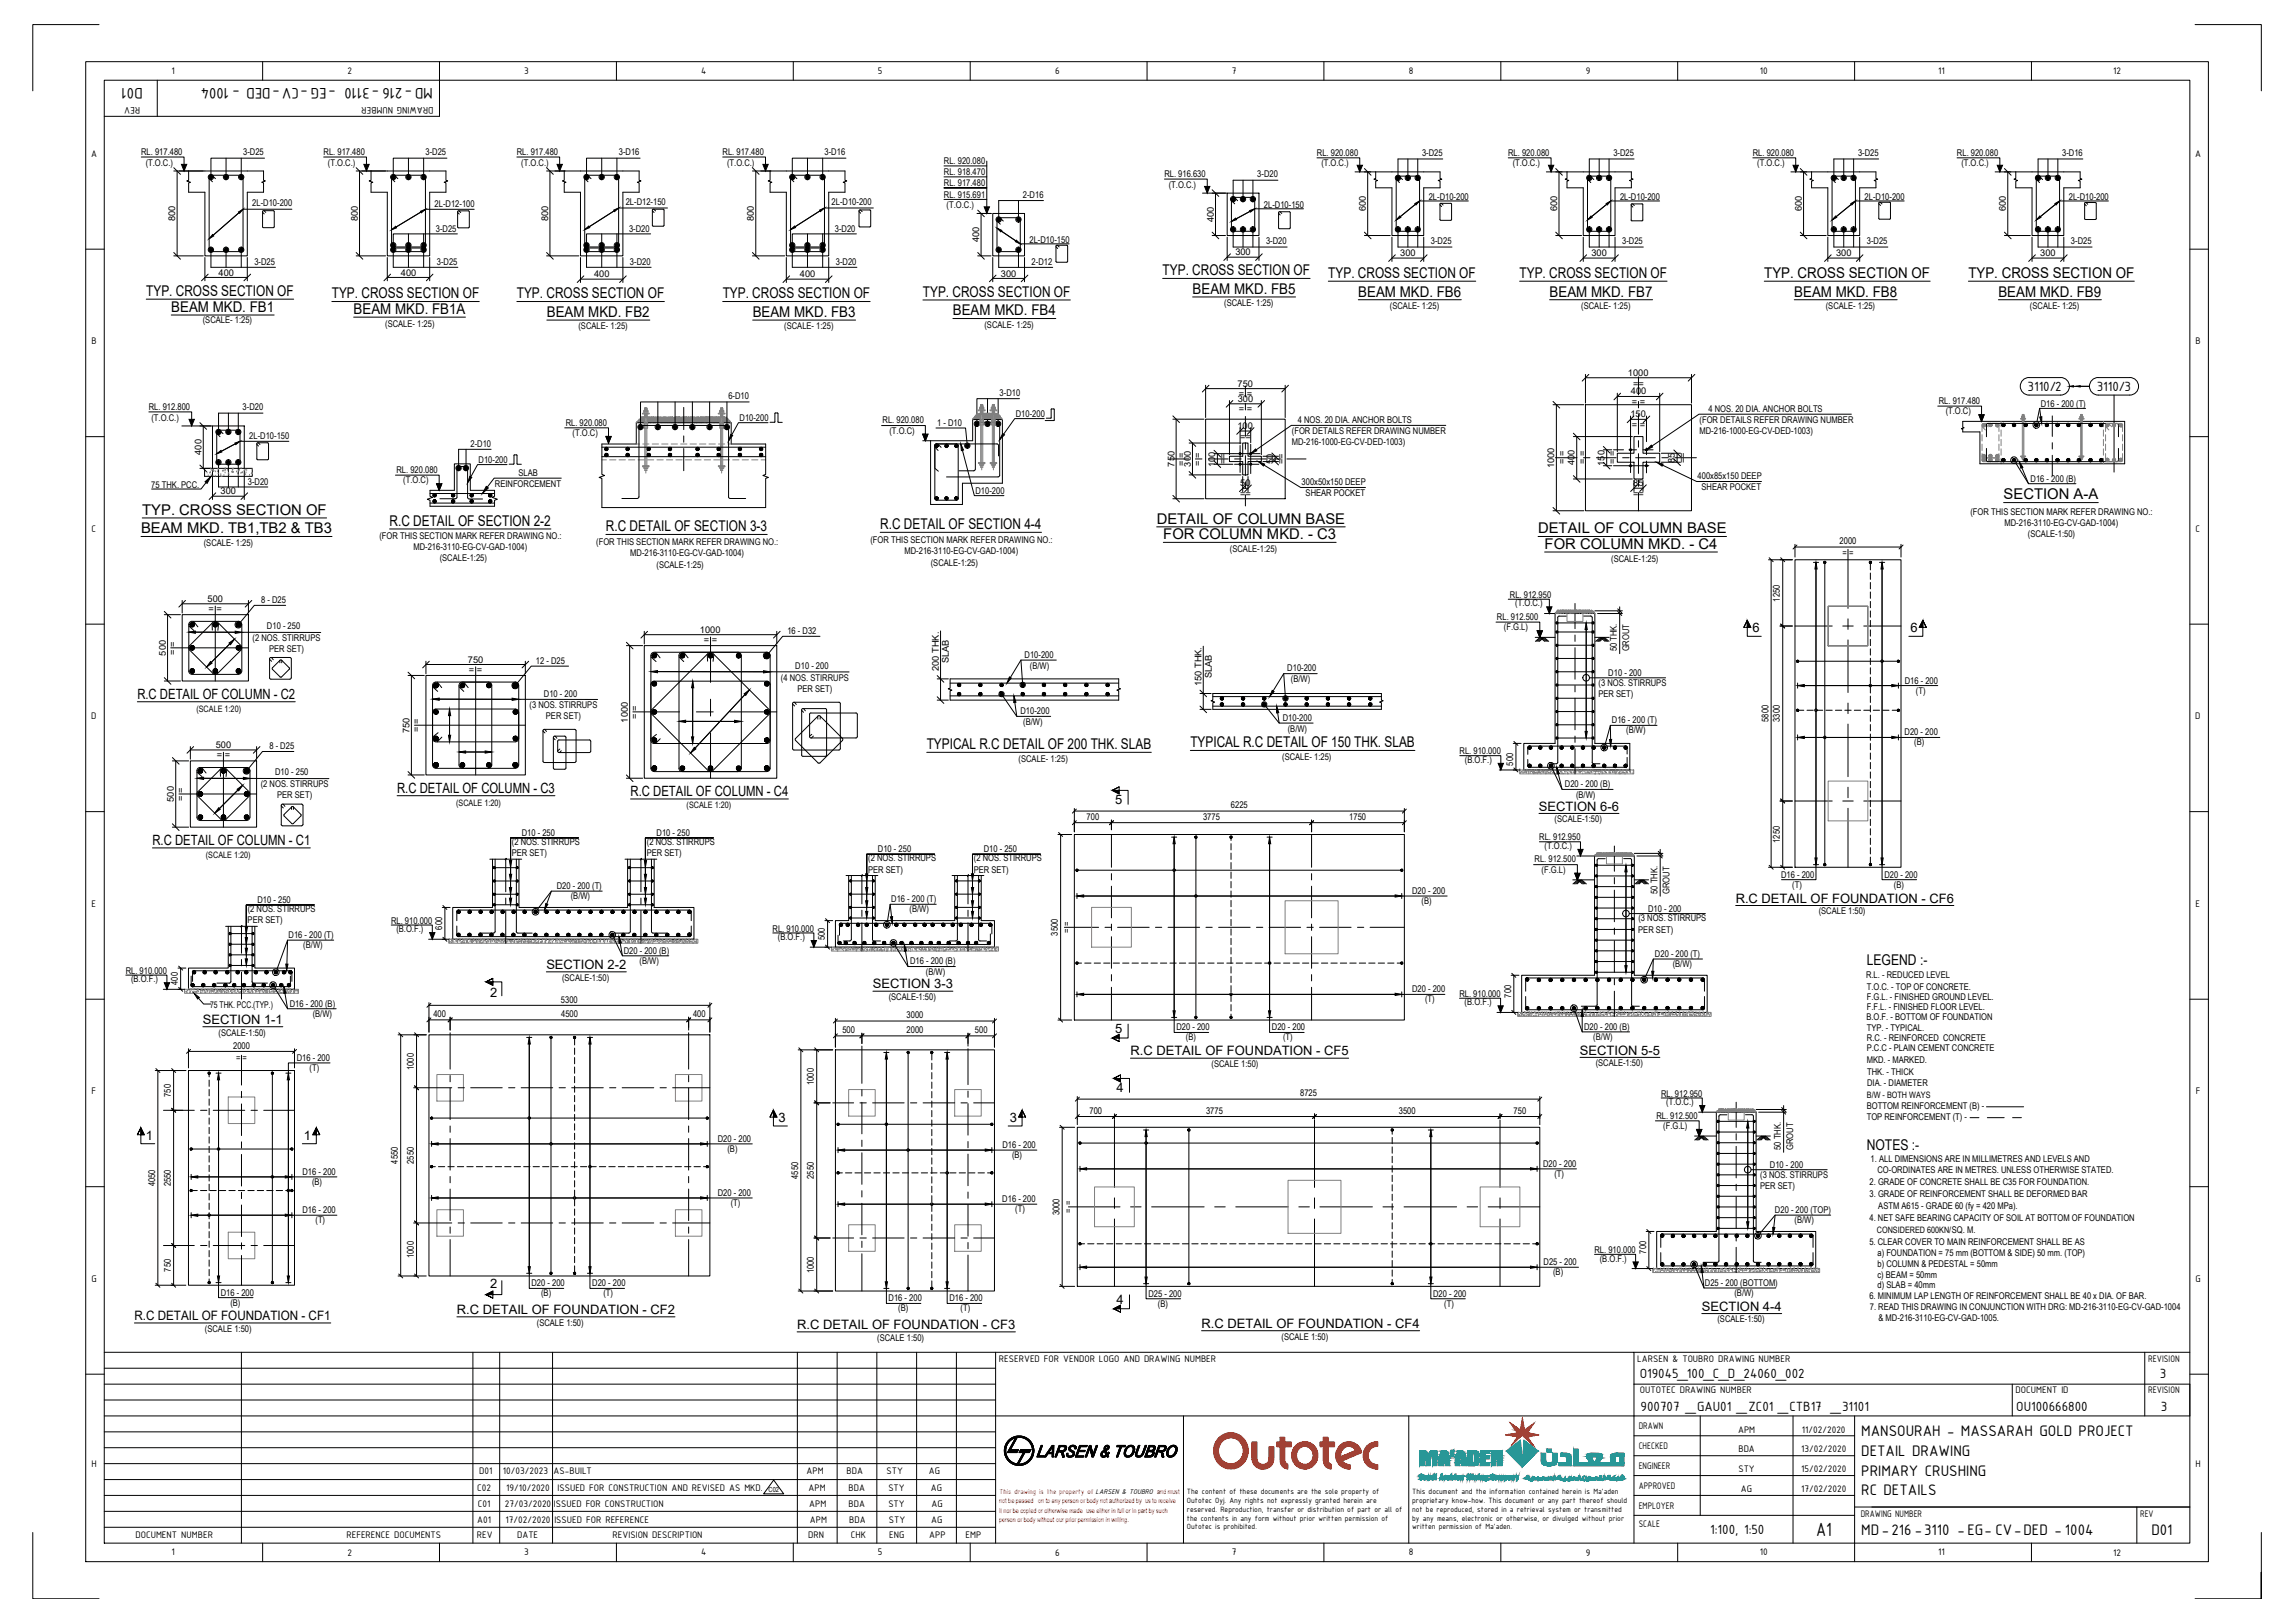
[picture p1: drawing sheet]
<svg xmlns="http://www.w3.org/2000/svg" width="1189mm" height="841mm" viewBox="0 0 1189 841" stroke-linecap="round" stroke-linejoin="round" font-family="sans-serif">
<defs><g id="words">
<text font-size="10.7" x="941" y="796">A1</text>
<g font-size="8.5">
<text x="74" y="46" transform="rotate(180 74 46)">D01</text>
<text x="224" y="46" transform="rotate(180 224 46)">MD-216 -3110 -EG -CV-DED - 1004</text>
<text x="965" y="744">MANSOURAH - MASSARAH GOLD PROJECT</text>
<text x="965" y="754">DETAIL DRAWING</text>
<text x="965" y="765">PRIMARY CRUSHING</text>
<text x="965" y="775">RC DETAILS</text>
<text x="965" y="796">MD-216 -3110 -EG- CV-DED - 1004</text>
<text x="1115" y="796">D01</text>
</g>
<g font-size="7.7">
<text x="603" y="143">TYP. CROSS SECTION OF</text>
<text x="688" y="144">TYP. CROSS SECTION OF</text>
<text x="788" y="144">TYP. CROSS SECTION OF</text>
<text x="914" y="144">TYP. CROSS SECTION OF</text>
<text x="1020" y="144">TYP. CROSS SECTION OF</text>
<text x="76" y="153">TYP. CROSS SECTION OF</text>
<text x="172" y="155">TYP. CROSS SECTION OF</text>
<text x="268" y="155">TYP. CROSS SECTION OF</text>
<text x="375" y="155">TYP. CROSS SECTION OF</text>
<text x="478" y="154">TYP. CROSS SECTION OF</text>
<text x="618" y="152">BEAM MKD. FB5</text>
<text x="704" y="154">BEAM MKD. FB6</text>
<text x="803" y="154">BEAM MKD. FB7</text>
<text x="930" y="154">BEAM MKD. FB8</text>
<text x="1036" y="154">BEAM MKD. FB9</text>
<text x="89" y="162">BEAM MKD. FB1</text>
<text x="183" y="163">BEAM MKD. FB1A</text>
<text x="283" y="164">BEAM MKD. FB2</text>
<text x="390" y="164">BEAM MKD. FB3</text>
<text x="494" y="163">BEAM MKD. FB4</text>
<text x="1038" y="259">SECTION A-A</text>
<text x="74" y="267">TYP. CROSS SECTION OF</text>
<text x="202" y="272">R.C DETAIL OF SECTION 2-2</text>
<text x="314" y="275">R.C DETAIL OF SECTION 3-3</text>
<text x="456" y="274">R.C DETAIL OF SECTION 4-4</text>
<text x="599" y="271">DETAIL OF COLUMN BASE</text>
<text x="73" y="276">BEAM MKD. TB1,TB2 &amp; TB3</text>
<text x="603" y="279">FOR COLUMN MKD. - C3</text>
<text x="797" y="276">DETAIL OF COLUMN BASE</text>
<text x="800" y="284">FOR COLUMN MKD. - C4</text>
<text x="480" y="388">TYPICAL R.C DETAIL OF 200 THK. SLAB</text>
<text x="617" y="387">TYPICAL R.C DETAIL OF 150 THK. SLAB</text>
<text x="967" y="500">LEGEND :-</text>
<text x="967" y="596">NOTES :-</text>
</g>
<g font-size="7.5">
<text x="1051" y="203">3110/2</text>
<text x="1087" y="203">3110/3</text>
<text x="850" y="714">O19045_100_C_D_24060_002</text>
<text x="1119" y="714">3</text>
<text x="850" y="731">900707 _GAU01 _ZC01 _CTB17 _31101</text>
<text x="1045" y="731">OU100666800</text>
<text x="1120" y="731">3</text>
<text x="886" y="795">1:100, 1:50</text>
</g>
<g font-size="7.3">
<text x="71" y="362">R.C DETAIL OF COLUMN - C2</text>
<text x="206" y="411">R.C DETAIL OF COLUMN - C3</text>
<text x="327" y="412">R.C DETAIL OF COLUMN - C4</text>
<text x="79" y="438">R.C DETAIL OF COLUMN - C1</text>
</g>
<g font-size="6.7">
<text x="908" y="328">6</text>
<text x="990" y="328">6</text>
<text x="578" y="417">5</text>
<text x="798" y="420">SECTION 6-6</text>
<text x="900" y="468">R.C DETAIL OF FOUNDATION - CF6</text>
<text x="283" y="502">SECTION 2-2</text>
<text x="452" y="512">SECTION 3-3</text>
<text x="254" y="517">2</text>
<text x="105" y="531">SECTION 1-1</text>
<text x="578" y="535">5</text>
<text x="586" y="547">R.C DETAIL OF FOUNDATION - CF5</text>
<text x="819" y="547">SECTION 5-5</text>
<text x="579" y="566">4</text>
<text x="404" y="581">3</text>
<text x="523" y="581">3</text>
<text x="76" y="591">1</text>
<text x="157" y="591">1</text>
<text x="254" y="668">2</text>
<text x="579" y="676">4</text>
<text x="237" y="681">R.C DETAIL OF FOUNDATION - CF2</text>
<text x="882" y="679">SECTION 4-4</text>
<text x="70" y="684">R.C DETAIL OF FOUNDATION - CF1</text>
<text x="413" y="689">R.C DETAIL OF FOUNDATION - CF3</text>
<text x="623" y="688">R.C DETAIL OF FOUNDATION - CF4</text>
</g>
<g font-size="5.3">
<text x="89" y="38">1</text>
<text x="180" y="38">2</text>
<text x="272" y="38">3</text>
<text x="363" y="38">4</text>
<text x="455" y="38">5</text>
<text x="547" y="38">6</text>
<text x="638" y="38">7</text>
<text x="730" y="38">8</text>
<text x="822" y="38">9</text>
<text x="912" y="38">10</text>
<text x="1004" y="38">11</text>
<text x="1095" y="38">12</text>
<text x="73" y="55" transform="rotate(180 73 55)">REV</text>
<text x="225" y="55" transform="rotate(180 225 55)">DRAWING NUMBER</text>
<text x="47" y="81">A</text>
<text x="1138" y="81">A</text>
<text x="47" y="178">B</text>
<text x="1138" y="178">B</text>
<text x="47" y="276">C</text>
<text x="1138" y="276">C</text>
<text x="47" y="373">D</text>
<text x="1138" y="373">D</text>
<text x="47" y="470">E</text>
<text x="1138" y="470">E</text>
<text x="47" y="567">F</text>
<text x="1138" y="567">F</text>
<text x="47" y="664">G</text>
<text x="1138" y="664">G</text>
<text x="518" y="706">RESERVED FOR VENDOR LOGO AND DRAWING NUMBER</text>
<text x="849" y="706">LARSEN &amp; TOUBRO DRAWING NUMBER</text>
<text x="1113" y="706">REVISION</text>
<text x="850" y="722">OUTOTEC DRAWING NUMBER</text>
<text x="1045" y="722">DOCUMENT ID</text>
<text x="1113" y="722">REVISION</text>
<text x="849" y="741">DRAWN</text>
<text x="901" y="742">APM</text>
<text x="934" y="742">11/02/2020</text>
<text x="849" y="751">CHECKED</text>
<text x="901" y="753">BDA</text>
<text x="934" y="753">13/02/2020</text>
<text x="47" y="760">H</text>
<text x="849" y="761">ENGINEER</text>
<text x="1138" y="760">H</text>
<text x="248" y="764">D01</text>
<text x="261" y="764">10/03/2023</text>
<text x="287" y="764">AS-BUILT</text>
<text x="418" y="764">APM</text>
<text x="439" y="764">BDA</text>
<text x="459" y="764">STY</text>
<text x="481" y="764">AG</text>
<text x="901" y="763">STY</text>
<text x="934" y="763">15/02/2020</text>
<text x="247" y="773">C02</text>
<text x="262" y="773">19/10/2020</text>
<text x="289" y="773">ISSUED FOR CONSTRUCTION AND REVISED AS MKD.</text>
<text x="419" y="773">APM</text>
<text x="440" y="773">BDA</text>
<text x="460" y="773">STY</text>
<text x="482" y="773">AG</text>
<text x="849" y="771">APPROVED</text>
<text x="902" y="773">AG</text>
<text x="934" y="773">17/02/2020</text>
<text x="248" y="781">C01</text>
<text x="262" y="781">27/03/2020</text>
<text x="287" y="781">ISSUED FOR CONSTRUCTION</text>
<text x="419" y="781">APM</text>
<text x="440" y="781">BDA</text>
<text x="460" y="781">STY</text>
<text x="483" y="781">AG</text>
<text x="849" y="782">EMPLOYER</text>
<text x="247" y="789">A01</text>
<text x="262" y="789">17/02/2020</text>
<text x="287" y="789">ISSUED FOR REFERENCE</text>
<text x="420" y="789">APM</text>
<text x="440" y="789">BDA</text>
<text x="461" y="789">STY</text>
<text x="483" y="789">AG</text>
<text x="849" y="791">SCALE</text>
<text x="964" y="786">DRAWING NUMBER</text>
<text x="1109" y="786">REV</text>
<text x="70" y="797">DOCUMENT NUMBER</text>
<text x="180" y="797">REFERENCE DOCUMENTS</text>
<text x="247" y="797">REV</text>
<text x="268" y="797">DATE</text>
<text x="317" y="797">REVISION DESCRIPTION</text>
<text x="419" y="797">DRN</text>
<text x="441" y="797">CHK</text>
<text x="461" y="797">ENG</text>
<text x="482" y="797">APP</text>
<text x="500" y="797">EMP</text>
<text x="89" y="806">1</text>
<text x="180" y="806">2</text>
<text x="272" y="806">3</text>
<text x="363" y="806">4</text>
<text x="455" y="806">5</text>
<text x="547" y="806">6</text>
<text x="638" y="806">7</text>
<text x="730" y="806">8</text>
<text x="822" y="806">9</text>
<text x="912" y="806">10</text>
<text x="1004" y="806">11</text>
<text x="1095" y="806">12</text>
</g>
<g font-size="4.8">
<text x="73" y="80">RL. 917.480</text>
<text x="126" y="81">3-D25</text>
<text x="168" y="80">RL. 917.480</text>
<text x="221" y="81">3-D25</text>
<text x="268" y="80">RL. 917.480</text>
<text x="321" y="81">3-D16</text>
<text x="374" y="80">RL. 917.480</text>
<text x="427" y="81">3-D16</text>
<text x="682" y="81">RL. 920.080</text>
<text x="737" y="81">3-D25</text>
<text x="782" y="81">RL. 920.080</text>
<text x="836" y="81">3-D25</text>
<text x="908" y="81">RL. 920.080</text>
<text x="963" y="81">3-D25</text>
<text x="1014" y="81">RL. 920.080</text>
<text x="1069" y="81">3-D16</text>
<text x="75" y="86">(T.O.C.)</text>
<text x="170" y="86">(T.O.C.)</text>
<text x="270" y="86">(T.O.C.)</text>
<text x="377" y="86">(T.O.C.)</text>
<text x="489" y="85">RL. 920.080</text>
<text x="685" y="86">(T.O.C.)</text>
<text x="784" y="86">(T.O.C.)</text>
<text x="911" y="86">(T.O.C.)</text>
<text x="1016" y="86">(T.O.C.)</text>
<text x="489" y="91">RL. 918.470</text>
<text x="603" y="92">RL. 916.630</text>
<text x="652" y="92">3-D20</text>
<text x="489" y="97">RL. 917.480</text>
<text x="606" y="97">(T.O.C.)</text>
<text x="131" y="107">2L-D10-200</text>
<text x="225" y="107">2L-D12-100</text>
<text x="324" y="106">2L-D12-150</text>
<text x="431" y="106">2L-D10-200</text>
<text x="489" y="103">RL. 915.691</text>
<text x="491" y="108">(T.O.C.)</text>
<text x="530" y="102">2-D16</text>
<text x="655" y="108">2L-D10-150</text>
<text x="740" y="103">2L-D10-200</text>
<text x="840" y="103">2L-D10-200</text>
<text x="966" y="103">2L-D10-200</text>
<text x="1072" y="103">2L-D10-200</text>
<text x="708" y="110" transform="rotate(-90 708 110)">600</text>
<text x="807" y="110" transform="rotate(-90 807 110)">600</text>
<text x="934" y="110" transform="rotate(-90 934 110)">600</text>
<text x="1040" y="110" transform="rotate(-90 1040 110)">600</text>
<text x="91" y="115" transform="rotate(-90 91 115)">800</text>
<text x="185" y="115" transform="rotate(-90 185 115)">800</text>
<text x="284" y="115" transform="rotate(-90 284 115)">800</text>
<text x="391" y="115" transform="rotate(-90 391 115)">800</text>
<text x="629" y="115" transform="rotate(-90 629 115)">400</text>
<text x="226" y="120">3-D25</text>
<text x="326" y="120">3-D20</text>
<text x="433" y="120">3-D20</text>
<text x="508" y="126" transform="rotate(-90 508 126)">400</text>
<text x="534" y="126">2L-D10-150</text>
<text x="656" y="127">3-D20</text>
<text x="742" y="127">3-D25</text>
<text x="841" y="127">3-D25</text>
<text x="967" y="127">3-D25</text>
<text x="1073" y="127">3-D25</text>
<text x="132" y="137">3-D25</text>
<text x="226" y="137">3-D25</text>
<text x="326" y="137">3-D20</text>
<text x="433" y="137">3-D20</text>
<text x="535" y="137">2-D12</text>
<text x="640" y="132">300</text>
<text x="726" y="133">300</text>
<text x="825" y="133">300</text>
<text x="952" y="133">300</text>
<text x="1057" y="133">300</text>
<text x="113" y="143">400</text>
<text x="208" y="143">400</text>
<text x="308" y="144">400</text>
<text x="415" y="144">400</text>
<text x="519" y="143">300</text>
<text x="634" y="159">(SCALE- 1:25)</text>
<text x="720" y="160">(SCALE- 1:25)</text>
<text x="819" y="160">(SCALE- 1:25)</text>
<text x="946" y="160">(SCALE- 1:25)</text>
<text x="1052" y="160">(SCALE- 1:25)</text>
<text x="105" y="167">(SCALE- 1:25)</text>
<text x="200" y="169">(SCALE- 1:25)</text>
<text x="300" y="171">(SCALE- 1:25)</text>
<text x="406" y="171">(SCALE- 1:25)</text>
<text x="510" y="170">(SCALE- 1:25)</text>
<text x="844" y="195">1000</text>
<text x="641" y="200">750</text>
<text x="846" y="200">==</text>
<text x="378" y="207">6-D10</text>
<text x="518" y="205">3-D10</text>
<text x="641" y="208">300</text>
<text x="642" y="206">= =</text>
<text x="845" y="204">400</text>
<text x="1005" y="209">RL. 917.480</text>
<text x="77" y="212">RL. 912.800</text>
<text x="126" y="213">3-D20</text>
<text x="526" y="216">D10-200</text>
<text x="642" y="214">= =</text>
<text x="846" y="210">= =</text>
<text x="885" y="213">4 NOS. 20 DIA. ANCHOR BOLTS</text>
<text x="1008" y="215">(T.O.C)</text>
<text x="1058" y="211">D16 - 200 (T)</text>
<text x="79" y="218">(T.O.C.)</text>
<text x="293" y="221">RL. 920.080</text>
<text x="383" y="218">D10-200</text>
<text x="457" y="219">RL. 920.080</text>
<text x="486" y="221">1 - D10</text>
<text x="673" y="219">4 NOS. 20 DIA. ANCHOR BOLTS</text>
<text x="845" y="216">150</text>
<text x="846" y="222">= =</text>
<text x="881" y="219">(FOR DETAILS REFER DRAWING NUMBER</text>
<text x="129" y="227">2L-D10-150</text>
<text x="297" y="226">(T.O.C)</text>
<text x="461" y="225">(T.O.C)</text>
<text x="641" y="222">100</text>
<text x="643" y="228">==</text>
<text x="670" y="225">(FOR DETAILS REFER DRAWING NUMBER</text>
<text x="881" y="225">MD-216-1000-EG-CV-DED-1003)</text>
<text x="244" y="231">2-D10</text>
<text x="669" y="231">MD-216-1000-EG-CV-DED-1003)</text>
<text x="104" y="236" transform="rotate(-90 104 236)">400</text>
<text x="248" y="240">D10-200</text>
<text x="868" y="240" transform="rotate(-90 868 240)">85</text>
<text x="874" y="240" transform="rotate(-90 874 240)">==</text>
<text x="205" y="245">RL. 920.080</text>
<text x="609" y="242" transform="rotate(-90 609 242)">750</text>
<text x="614" y="241" transform="rotate(-90 614 241)">= =</text>
<text x="617" y="242" transform="rotate(-90 617 242)">300</text>
<text x="622" y="241" transform="rotate(-90 622 241)">= =</text>
<text x="630" y="242" transform="rotate(-90 630 242)">100</text>
<text x="635" y="241" transform="rotate(-90 635 241)">==</text>
<text x="660" y="240" transform="rotate(-90 660 240)">50</text>
<text x="665" y="241" transform="rotate(-90 665 241)">==</text>
<text x="805" y="243" transform="rotate(-90 805 243)">1000</text>
<text x="811" y="241" transform="rotate(-90 811 241)">= =</text>
<text x="816" y="241" transform="rotate(-90 816 241)">400</text>
<text x="822" y="241" transform="rotate(-90 822 241)">= =</text>
<text x="832" y="241" transform="rotate(-90 832 241)">150</text>
<text x="837" y="241" transform="rotate(-90 837 241)">= =</text>
<text x="128" y="251">3-D20</text>
<text x="209" y="250">(T.O.C)</text>
<text x="269" y="247">SLAB</text>
<text x="643" y="252">50</text>
<text x="675" y="251">300x50x150 DEEP</text>
<text x="846" y="252">85</text>
<text x="880" y="248">400x85x150 DEEP</text>
<text x="1052" y="250">D16 - 200 (B)</text>
<text x="78" y="253">75 THK. PCC.</text>
<text x="114" y="256">300</text>
<text x="256" y="252">REINFORCEMENT</text>
<text x="506" y="256">D10-200</text>
<text x="643" y="258">==</text>
<text x="677" y="257">SHEAR POCKET</text>
<text x="846" y="258">==</text>
<text x="882" y="254">SHEAR POCKET</text>
<text x="1021" y="267">(FOR THIS SECTION MARK REFER DRAWING NO.:</text>
<text x="1039" y="273">MD-216-3110-EG-CV-GAD-1004)</text>
<text x="197" y="279">(FOR THIS SECTION MARK REFER DRAWING NO.:</text>
<text x="451" y="281">(FOR THIS SECTION MARK REFER DRAWING NO.:</text>
<text x="1051" y="278">(SCALE-1:50)</text>
<text x="106" y="283">(SCALE- 1:25)</text>
<text x="214" y="285">MD-216-3110-EG-CV-GAD-1004)</text>
<text x="309" y="282">(FOR THIS SECTION MARK REFER DRAWING NO.:</text>
<text x="469" y="287">MD-216-3110-EG-CV-GAD-1004)</text>
<text x="637" y="286">(SCALE-1:25)</text>
<text x="953" y="282">2000</text>
<text x="228" y="291">(SCALE-1:25)</text>
<text x="327" y="288">MD-216-3110-EG-CV-GAD-1004)</text>
<text x="482" y="293">(SCALE-1:25)</text>
<text x="835" y="291">(SCALE-1:25)</text>
<text x="955" y="288">= =</text>
<text x="340" y="294">(SCALE-1:25)</text>
<text x="108" y="312">500</text>
<text x="783" y="310">RL. 912.950</text>
<text x="922" y="312" transform="rotate(-90 922 312)">1250</text>
<text x="108" y="317">= =</text>
<text x="135" y="312">8 - D25</text>
<text x="785" y="314">(T.O.C.)</text>
<text x="776" y="321">RL. 912.500</text>
<text x="138" y="326">D10 - 250</text>
<text x="363" y="328">1000</text>
<text x="408" y="328">16 - D32</text>
<text x="779" y="327">(F.G.L)</text>
<text x="131" y="332">(2 NOS. STIRRUPS</text>
<text x="365" y="333">= =</text>
<text x="86" y="340" transform="rotate(-90 86 340)">500</text>
<text x="91" y="339" transform="rotate(-90 91 339)">= =</text>
<text x="139" y="338">PER SET)</text>
<text x="531" y="341">D10-200</text>
<text x="838" y="337" transform="rotate(-90 838 337)">50 THK.</text>
<text x="844" y="338" transform="rotate(-90 844 338)">GROUT</text>
<text x="242" y="343">750</text>
<text x="278" y="344">12 - D25</text>
<text x="412" y="347">D10 - 200</text>
<text x="487" y="348" transform="rotate(-90 487 348)">200 THK.</text>
<text x="492" y="344" transform="rotate(-90 492 344)">SLAB</text>
<text x="534" y="347">(B/W)</text>
<text x="667" y="348">D10-200</text>
<text x="243" y="349">= =</text>
<text x="405" y="353">(4 NOS. STIRRUPS</text>
<text x="628" y="351" transform="rotate(-90 628 351)">SLAB</text>
<text x="669" y="354">(B/W)</text>
<text x="834" y="350">D10 - 200</text>
<text x="413" y="358">PER SET)</text>
<text x="623" y="356" transform="rotate(-90 623 356)">150 THK.</text>
<text x="828" y="355">(3 NOS. STIRRUPS</text>
<text x="987" y="354">D16 - 200</text>
<text x="993" y="359">(T)</text>
<text x="282" y="361">D10 - 200</text>
<text x="828" y="361">PER SET)</text>
<text x="274" y="367">(3 NOS. STIRRUPS</text>
<text x="529" y="370">D10-200</text>
<text x="283" y="373">PER SET)</text>
<text x="325" y="374" transform="rotate(-90 325 374)">1000</text>
<text x="331" y="372" transform="rotate(-90 331 372)">= =</text>
<text x="530" y="376">(B/W)</text>
<text x="665" y="373">D10-200</text>
<text x="835" y="375">D16 - 200 (T)</text>
<text x="916" y="374" transform="rotate(-90 916 374)">5800</text>
<text x="922" y="374" transform="rotate(-90 922 374)">3300</text>
<text x="212" y="380" transform="rotate(-90 212 380)">750</text>
<text x="217" y="379" transform="rotate(-90 217 379)">= =</text>
<text x="667" y="379">(B/W)</text>
<text x="843" y="380">(B/W)</text>
<text x="987" y="381">D20 - 200</text>
<text x="112" y="388">500</text>
<text x="140" y="388">8 - D25</text>
<text x="992" y="386">(B)</text>
<text x="112" y="393">= =</text>
<text x="528" y="395">(SCALE- 1:25)</text>
<text x="664" y="394">(SCALE- 1:25)</text>
<text x="756" y="391">RL. 910.000</text>
<text x="759" y="395">(B.O.F.)</text>
<text x="143" y="402">D10 - 250</text>
<text x="784" y="397" transform="rotate(-90 784 397)">500</text>
<text x="135" y="408">(2 NOS. STIRRUPS</text>
<text x="811" y="408">D20 - 200 (B)</text>
<text x="144" y="414">PER SET)</text>
<text x="817" y="413">(B/W)</text>
<text x="90" y="415" transform="rotate(-90 90 415)">500</text>
<text x="95" y="415" transform="rotate(-90 95 415)">= =</text>
<text x="638" y="419">6225</text>
<text x="563" y="425">700</text>
<text x="623" y="425">3775</text>
<text x="699" y="425">1750</text>
<text x="806" y="426">(SCALE-1:50)</text>
<text x="265" y="438">(2 NOS. STIRRUPS</text>
<text x="270" y="433">D10 - 250</text>
<text x="335" y="438">(2 NOS. STIRRUPS</text>
<text x="340" y="433">D10 - 250</text>
<text x="798" y="436">RL. 912.950</text>
<text x="922" y="437" transform="rotate(-90 922 437)">1250</text>
<text x="265" y="444">PER SET)</text>
<text x="335" y="444">PER SET)</text>
<text x="455" y="442">D10 - 250</text>
<text x="510" y="442">D10 - 250</text>
<text x="800" y="440">(T.O.C.)</text>
<text x="450" y="446">(2 NOS. STIRRUPS</text>
<text x="505" y="446">(2 NOS. STIRRUPS</text>
<text x="795" y="447">RL. 912.500</text>
<text x="450" y="452">PER SET)</text>
<text x="505" y="452">PER SET)</text>
<text x="799" y="452">(F.G.L)</text>
<text x="923" y="455">D16 - 200</text>
<text x="977" y="455">D20 - 200</text>
<text x="289" y="461">D20 - 200 (T)</text>
<text x="929" y="460">(T)</text>
<text x="982" y="460">(B)</text>
<text x="133" y="468">D10 - 250</text>
<text x="296" y="466">(B/W)</text>
<text x="462" y="468">D16 - 200 (T)</text>
<text x="732" y="463">D20 - 200</text>
<text x="859" y="463" transform="rotate(-90 859 463)">50 THK.</text>
<text x="865" y="463" transform="rotate(-90 865 463)">GROUT</text>
<text x="128" y="473">(2 NOS. STIRRUPS</text>
<text x="471" y="473">(B/W)</text>
<text x="737" y="468">(B)</text>
<text x="854" y="473">D10 - 200</text>
<text x="943" y="474">(SCALE 1:50)</text>
<text x="128" y="478">PER SET)</text>
<text x="203" y="479">RL. 910.000</text>
<text x="849" y="477">(3 NOS. STIRRUPS</text>
<text x="205" y="483">(B.O.F.)</text>
<text x="229" y="482" transform="rotate(-90 229 482)">600</text>
<text x="400" y="483">RL. 910.000</text>
<text x="548" y="485" transform="rotate(-90 548 485)">3500</text>
<text x="554" y="483" transform="rotate(-90 554 483)">= =</text>
<text x="849" y="483">PER SET)</text>
<text x="150" y="486">D16 - 200 (T)</text>
<text x="157" y="491">(B/W)</text>
<text x="403" y="487">(B.O.F.)</text>
<text x="427" y="487" transform="rotate(-90 427 487)">500</text>
<text x="323" y="494">D20 - 200 (B)</text>
<text x="858" y="496">D20 - 200 (T)</text>
<text x="331" y="499">(B/W)</text>
<text x="472" y="500">D16 - 200 (B)</text>
<text x="867" y="501">(B/W)</text>
<text x="65" y="505">RL. 910.000</text>
<text x="68" y="509">(B.O.F.)</text>
<text x="291" y="508">(SCALE-1:50)</text>
<text x="480" y="505">(B/W)</text>
<text x="967" y="507">R.L. - REDUCED LEVEL</text>
<text x="92" y="510" transform="rotate(-90 92 510)">400</text>
<text x="732" y="514">D20 - 200</text>
<text x="967" y="513">T.O.C. - TOP OF CONCRETE.</text>
<text x="150" y="522">D16 - 200 (B)</text>
<text x="291" y="520">5300</text>
<text x="461" y="518">(SCALE-1:50)</text>
<text x="739" y="519">(T)</text>
<text x="756" y="517">RL. 910.000</text>
<text x="759" y="521">(B.O.F.)</text>
<text x="783" y="517" transform="rotate(-90 783 517)">700</text>
<text x="967" y="518">F.G.L. - FINISHED GROUND LEVEL.</text>
<text x="109" y="522">75 THK. PCC.(TYP.)</text>
<text x="162" y="527">(B/W)</text>
<text x="225" y="527">400</text>
<text x="291" y="527">4500</text>
<text x="359" y="527">400</text>
<text x="470" y="528">3000</text>
<text x="967" y="523">F.F.L. - FINISHED FLOOR LEVEL.</text>
<text x="610" y="534">D20 - 200</text>
<text x="659" y="534">D20 - 200</text>
<text x="821" y="534">D20 - 200 (B)</text>
<text x="967" y="528">B.O.F. - BOTTOM OF FOUNDATION</text>
<text x="113" y="537">(SCALE-1:50)</text>
<text x="437" y="535">500</text>
<text x="470" y="535">2000</text>
<text x="505" y="535">500</text>
<text x="615" y="539">(B)</text>
<text x="665" y="539">(T)</text>
<text x="826" y="539">(B/W)</text>
<text x="968" y="534">TYP. - TYPICAL.</text>
<text x="968" y="539">R.C. - REINFORCED CONCRETE</text>
<text x="121" y="543">2000</text>
<text x="967" y="545">P.C.C - PLAIN CEMENT CONCRETE</text>
<text x="122" y="550">= =</text>
<text x="154" y="550">D16 - 200</text>
<text x="967" y="551">MKD. - MARKED.</text>
<text x="160" y="555">(T)</text>
<text x="214" y="554" transform="rotate(-90 214 554)">1000</text>
<text x="628" y="553">(SCALE 1:50)</text>
<text x="827" y="552">(SCALE-1:50)</text>
<text x="968" y="557">THK. - THICK</text>
<text x="422" y="562" transform="rotate(-90 422 562)">1000</text>
<text x="968" y="563">DIA. - DIAMETER</text>
<text x="89" y="568" transform="rotate(-90 89 568)">750</text>
<text x="674" y="568">8725</text>
<text x="861" y="568">RL. 912.950</text>
<text x="864" y="573">(T.O.C.)</text>
<text x="967" y="575">BOTTOM REINFORCEMENT (B) -</text>
<text x="565" y="577">700</text>
<text x="625" y="577">3775</text>
<text x="725" y="577">3500</text>
<text x="784" y="577">750</text>
<text x="858" y="580">RL. 912.500</text>
<text x="967" y="580">TOP REINFORCEMENT (T) -</text>
<text x="862" y="585">(F.G.L)</text>
<text x="372" y="592">D20 - 200</text>
<text x="377" y="597">(B)</text>
<text x="520" y="595">D16 - 200</text>
<text x="923" y="596" transform="rotate(-90 923 596)">50 THK.</text>
<text x="929" y="596" transform="rotate(-90 929 596)">GROUT</text>
<text x="206" y="603" transform="rotate(-90 206 603)">4550</text>
<text x="214" y="603" transform="rotate(-90 214 603)">2550</text>
<text x="524" y="600">(B)</text>
<text x="800" y="605">D20 - 200</text>
<text x="917" y="605">D10 - 200</text>
<text x="969" y="602">1. ALL DIMENSIONS ARE IN MILLIMETRES AND LEVELS AND</text>
<text x="157" y="609">D16 - 200</text>
<text x="414" y="611" transform="rotate(-90 414 611)">4550</text>
<text x="422" y="611" transform="rotate(-90 422 611)">2550</text>
<text x="806" y="610">(T)</text>
<text x="912" y="610">(3 NOS. STIRRUPS</text>
<text x="973" y="608">CO-ORDINATES ARE IN METRES. UNLESS OTHERWISE STATED.</text>
<text x="80" y="615" transform="rotate(-90 80 615)">4050</text>
<text x="89" y="615" transform="rotate(-90 89 615)">2550</text>
<text x="162" y="614">(B)</text>
<text x="912" y="616">PER SET)</text>
<text x="969" y="614">2. GRADE OF CONCRETE SHALL BE C35 FOR FOUNDATION.</text>
<text x="372" y="620">D20 - 200</text>
<text x="519" y="623">D16 - 200</text>
<text x="969" y="621">3. GRADE OF REINFORCEMENT SHALL BE DEFORMED BAR</text>
<text x="157" y="629">D16 - 200</text>
<text x="379" y="625">(T)</text>
<text x="526" y="628">(T)</text>
<text x="549" y="630" transform="rotate(-90 549 630)">3000</text>
<text x="555" y="629" transform="rotate(-90 555 629)">= =</text>
<text x="920" y="629">D20 - 200 (TOP)</text>
<text x="973" y="626">ASTM A615 - GRADE 60 (fy = 420 MPa).</text>
<text x="164" y="634">(T)</text>
<text x="930" y="634">(B/W)</text>
<text x="969" y="633">4. NET SAFE BEARING CAPACITY OF SOIL AT BOTTOM OF FOUNDATION</text>
<text x="969" y="645">5. CLEAR COVER TO MAIN REINFORCEMENT SHALL BE AS</text>
<text x="214" y="652" transform="rotate(-90 214 652)">1000</text>
<text x="826" y="649">RL. 910.000</text>
<text x="829" y="654">(B.O.F.)</text>
<text x="853" y="650" transform="rotate(-90 853 650)">700</text>
<text x="973" y="651">a) FOUNDATION = 75 mm (BOTTOM &amp; SIDE) 50 mm. (TOP)</text>
<text x="89" y="659" transform="rotate(-90 89 659)">750</text>
<text x="422" y="660" transform="rotate(-90 422 660)">1000</text>
<text x="800" y="656">D25 - 200</text>
<text x="973" y="657">b) COLUMN &amp; PEDESTAL = 50mm</text>
<text x="805" y="661">(B)</text>
<text x="973" y="662">c) BEAM = 50mm</text>
<text x="114" y="671">D16 - 200</text>
<text x="275" y="667">D20 - 200</text>
<text x="280" y="672">(B)</text>
<text x="307" y="667">D20 - 200</text>
<text x="313" y="672">(T)</text>
<text x="595" y="672">D25 - 200</text>
<text x="743" y="672">D20 - 200</text>
<text x="884" y="666">D25 - 200 (BOTTOM)</text>
<text x="899" y="672">(B/W)</text>
<text x="973" y="667">d) SLAB = 40mm</text>
<text x="119" y="677">(B)</text>
<text x="461" y="674">D16 - 200</text>
<text x="492" y="674">D16 - 200</text>
<text x="600" y="677">(B)</text>
<text x="749" y="677">(T)</text>
<text x="969" y="673">6. MINIMUM LAP LENGTH OF REINFORCEMENT SHALL BE 40 x DIA. OF BAR.</text>
<text x="466" y="680">(B)</text>
<text x="498" y="680">(T)</text>
<text x="969" y="679">7. READ THIS DRAWING IN CONJUNCTION WITH DRG: MD-216-3110-EG-CV-GAD-1004</text>
<text x="278" y="687">(SCALE 1:50)</text>
<text x="890" y="685">(SCALE-1:50)</text>
<text x="973" y="685">&amp; MD-216-3110-EG-CV-GAD-1005.</text>
<text x="106" y="690">(SCALE 1:50)</text>
<text x="455" y="695">(SCALE 1:50)</text>
<text x="664" y="694">(SCALE 1:50)</text>
</g>
<g font-size="4.6">
<text x="102" y="369">(SCALE 1:20)</text>
<text x="236" y="418">(SCALE 1:20)</text>
<text x="356" y="419">(SCALE 1:20)</text>
<text x="107" y="445">(SCALE 1:20)</text>
<text x="968" y="569">B/W - BOTH WAYS</text>
<text x="973" y="639">CONSIDERED 600KN/SQ. M.</text>
</g>
<g font-size="4.3">
<text x="615" y="774">The content of these documents are the sole property of</text>
<text x="615" y="779">Outotec Oyj. Any rights not expressly granted herein are</text>
<text x="732" y="774">This document and the information contained herein is Ma'aden</text>
<text x="732" y="779">proprietary know-how. This document or any part thereof should</text>
<text x="615" y="783">reserved. Reproduction, transfer or distribution of part or all of</text>
<text x="732" y="783">not be reproduced, stored in a retrieval system or transmitted</text>
<text x="615" y="788">the contents in any form without prior written permission of</text>
<text x="732" y="788">by any means, electronic or otherwise, or divulged without prior</text>
<text x="615" y="793">Outotec is prohibited.</text>
<text x="732" y="793">written permission of Ma'aden.</text>
</g>
<text font-size="3.8" fill="#f00" x="518" y="774">This drawing is the property of LARSEN &amp; TOUBRO and must</text>
<text font-size="3.6" x="398" y="773">C02</text>
<g font-size="3.5" fill="#f00">
<text x="518" y="779">not be passed on to any person or body not authorized by us to receive</text>
<text x="518" y="784">it nor be copied or otherwise made use either in full or in part by such</text>
<text x="518" y="789">person or body without our prior permission in writing.</text>
</g>
</g></defs>
<!-- layer: CI-EXISTING -->
<g fill="none" stroke="#808080" stroke-width=".52">
<path d="M330 219l3-3h43l3 3M330 219h.1M331 218h.1M331 219h.1M331 218v1M332 219h-1M332 219h.1M332 218h.1M332 217h.1M332 216h.1M333 218h.1M333 217h.1"/>
<path d="M333 219h.1M333 216h.1M333 216v1M334 218h.1M334 219h.1M334 217h.1M334 216h.1M334 218v1M335 219h.1M335 217h.1M335 218h.1M335 216h.1"/>
<path d="M336 219h.1M336 217h.1M336 218h.1M336 216h.1M337 217h.1M337 218h.1M337 219h.1M338 218h.1M338 219h.1M338 216h.1M338 217h.1M338 216h1"/>
<path d="M339 218h.1M339 219h.1M339 217h.1M339 216h.1M340 219h.1M340 216h.1M340 217h.1M340 218h.1M341 216h.1M341 216h-1M341 219h.1M341 217h.1"/>
<path d="M341 218h.1M342 217h.1M342 216h.1M342 218h.1M342 219h.1M342 218v1M343 218h.1M343 219h.1M343 217h.1M343 216l-1 1M343 217v1M343 218v1"/>
<path d="M344 218h.1M344 217h.1M344 219h.1M344 216v1M344 216h.1M344 218v1M345 217h.1M345 216h.1M345 218h.1M345 219h.1M346 217h.1M346 219h.1"/>
<path d="M346 218h.1M346 217h-1M346 216h.1M347 218h.1M347 217h-1M347 217h.1M347 219h.1M348 217h.1M348 219h.1M348 218h.1M348 216h.1M349 217h.1"/>
<path d="M349 218h.1M349 216h.1M349 219h.1M349 217v1M350 218h.1M350 217h.1M350 219h.1M350 216h.1M350 217h1M351 219h.1M351 217h-1M351 218h.1"/>
<path d="M351 217h.1M351 216h.1M352 218h.1M352 219h.1M352 217h.1M352 216h.1M352 216v1M352 217h1M353 217h.1M353 218h.1M353 219h.1M353 216h.1"/>
<path d="M354 217h.1M354 219h.1M354 216h.1M354 218h.1M354 218v1M354 216h1M355 218h.1M355 219h.1M355 217h-1M355 217h.1M355 217v1M355 216h.1"/>
<path d="M355 218v1M355 216v1M356 217h.1M356 218h.1M356 219h.1M356 216h.1M357 219h.1M357 218h.1M357 217h.1M357 216h.1M357 217h1M358 218h.1"/>
<path d="M358 219h.1M358 218h-1M358 217h.1M358 216h.1M359 216h.1M359 217h.1M359 217h-1M359 219h.1M359 218h.1M360 217h.1M360 218h.1M360 219h.1"/>
<path d="M360 216h.1M360 217h1M361 218h.1M361 219h.1M361 218h-1M361 217h.1M361 216h.1M362 218h.1M362 217h.1M362 216h.1M362 219h.1M363 218h.1"/>
<path d="M363 217h.1M363 219h.1M363 216h.1M363 218h1M363 217h1M364 218h.1M364 217h.1M364 219h.1M364 216h.1M365 218h.1M365 217h.1M365 219h.1"/>
<path d="M365 216h.1M365 218v1M365 218l1 1M366 217h.1M366 218h.1M366 219h.1M366 216h.1M366 218h1M367 217h.1M367 216h.1M367 218h.1M367 219h.1"/>
<path d="M367 218v1M367 216v1M368 217v1M368 217h.1M368 218h.1M368 219h.1M368 216h.1M368 218h1M369 217h.1M369 218h.1M369 216h.1M369 219h.1"/>
<path d="M370 217h.1M370 216h.1M370 219h.1M370 218h.1M370 216v1M371 219h.1M371 218h.1M371 217h.1M371 218h-1M371 216h.1M371 218h1M372 218h.1"/>
<path d="M372 217h.1M372 219h.1M372 216v1M372 216h.1M373 218h.1M373 217h.1M373 219h.1M373 216h.1M375 217h.1M375 218h.1M375 219h.1M375 216h.1"/>
<path d="M375 218v1M376 219h.1M376 217h.1M376 218h.1M376 216h.1M377 218h.1M377 217h.1M377 219h.1M377 218v1M378 219h-1M378 219h.1M378 218h.1"/>
<path d="M504 217l2-2h11l2 2M504 217h.1M505 217h.1M505 216h.1M506 216h-1M506 217h.1M506 216h.1M506 215h.1M506 217h1M507 216h.1M507 217h.1M507 215h.1"/>
<path d="M507 214h9v1h-9zM507 216h1M507 217h1M508 216h.1M508 217h.1M508 215h.1M509 215h.1M509 215v1M509 216h.1M509 217h.1M509 217h1M510 217h.1"/>
<path d="M510 217h-1M510 216h.1M510 215h.1M510 217h1M511 215h.1M511 217h.1M511 216h.1M512 216h.1M512 215h.1M512 217h.1M512 217h-1M512 217h1"/>
<path d="M513 217h.1M513 215h.1M513 216h.1M514 215h.1M514 216h.1M514 217h.1M514 216v1M514 215v1M515 215h.1M515 216h.1M516 217h.1M516 216h.1"/>
<path d="M516 215h.1M516 215h1M517 216h.1M517 217h.1M517 215h.1M517 217h1M518 215h.1M518 216h.1M518 217h.1M519 217h.1M1029 219l1 2M1031 219l-4 1v4"/>
<path d="M1032 219l4 1v4M1037 218v3M1090 218v3M1093 219l1 2M1095 219l-4 1v4M1096 219l4 1v4M312 238h2M316 238h3M321 238h3M326 238h3M330 230h1M331 238h3"/>
<path d="M333 230h3M336 238h3M338 230h3M340 238h4M343 230h3M345 238h4M348 230h3M350 238h4M353 230h3M355 238h3M358 230h3M360 238h3"/>
<path d="M363 230h3M365 238h3M367 230h4M370 238h3M372 230h4M375 238h3M377 230h2M380 238h3M385 238h3M390 238h3M394 238h3M1027 235v4h4"/>
<path d="M1027 225v4M1027 230v3M1027 221l2 2M1027 237h4M1032 237h4M1036 235v4h-4M1036 225v4M1036 230v3M1037 223v3M1037 228v3M1037 233v3M1037 237v3"/>
<path d="M1090 223v3M1090 228v3M1090 233v3M1090 237v3M1091 235v4h4M1091 225v4M1091 230v3M1091 221l2 2M1100 235v4h-4M1100 225v4M1100 230v3M806 318h.1"/>
<path d="M807 318h.1M807 317h.1M807 317h18l2 1M807 317l-1 1M808 317h.1M808 318h.1M809 318h.1M809 317h.1M810 317h.1M810 318h.1M811 317h.1M811 318h.1"/>
<path d="M812 317h.1M812 318h.1M813 317h.1M813 318h.1M814 317h.1M814 318h.1M815 317h.1M815 318h.1M815 317v1M816 318h.1M816 317h.1M817 317h.1"/>
<path d="M817 318h.1M818 318h.1M818 317h.1M818 317v1M819 318h.1M819 317h.1M820 318h.1M820 317h.1M820 318v4h-8v-4M821 317h.1M821 318h.1M822 317h.1"/>
<path d="M822 317v1M822 318h.1M823 317h.1M823 318h.1M823 318h1M824 317h.1M824 318h.1M825 317h.1M825 318h.1M826 318h.1M826 317h.1M947 314h21v21h-21h21v-21h-21v21z"/>
<path d="M788 399h59v2h-59zM788 399h.1M788 400h.1M789 400h.1M789 399h.1M790 399h.1M791 400h.1M791 399h.1M792 400h.1M793 399h.1M793 400h.1M794 399h.1"/>
<path d="M794 400h.1M795 400h.1M795 399h.1M796 399h.1M797 400h.1M798 400h.1M798 399h.1M799 399h.1M800 400h.1M800 399h.1M801 400h.1M802 400h.1"/>
<path d="M803 399h.1M804 399h.1M804 400h.1M805 399h.1M805 400h.1M806 399h.1M807 399h.1M808 399h.1M809 400h.1M809 399h.1M810 399h.1M811 400h.1"/>
<path d="M812 399h.1M812 400h.1M813 400h.1M813 399h.1M814 400h.1M814 399h.1M815 399h.1M816 399h.1M817 399h.1M817 400h.1M818 399h.1M819 400h.1"/>
<path d="M820 399h.1M820 400h.1M821 400h.1M822 399h.1M823 399h.1M823 400h.1M824 399h.1M825 400h.1M825 399h.1M826 399h.1M826 400h.1M827 399h.1"/>
<path d="M827 400h.1M828 400h.1M829 400h.1M830 400h.1M830 399h.1M831 400h.1M832 400h.1M832 399h.1M833 399h.1M834 399h.1M837 399h.1M837 400h.1"/>
<path d="M839 399h.1M839 400h.1M840 399h.1M840 400h.1M841 399h.1M842 399h.1M843 399h.1M844 399h.1M845 399h.1M845 400h.1M846 400h.1M847 399h.1"/>
<path d="M788 401h.1M789 401h.1M790 400h.1M791 401h.1M792 401h.1M793 401h.1M794 401h.1M795 401h.1M796 400h.1M797 401h.1M798 401h.1M799 401h.1"/>
<path d="M799 400h.1M800 401h.1M801 401h.1M802 401h.1M803 400h.1M803 401h.1M804 401h.1M805 401h.1M806 401h.1M807 400h.1M807 401h.1M808 401h.1"/>
<path d="M808 400h.1M809 401h.1M810 401h.1M811 401h.1M812 401h.1M813 401h.1M814 401h.1M815 400h.1M816 400h.1M818 400h.1M820 401h.1M821 401h.1"/>
<path d="M822 401h.1M823 401h.1M824 401h.1M824 400h.1M826 401h1zM829 401h.1M830 401h.1M831 401h.1M832 401h.1M833 401h.1M834 400h.1M834 401h.1"/>
<path d="M835 400h.1M836 400h.1M837 401h.1M838 400h.1M839 401h.1M840 401h.1M841 400h.1M841 401h.1M842 400h.1M842 401h.1M843 401h.1M843 400h.1"/>
<path d="M844 400h.1M845 401h.1M846 401h.1M947 405h21v20h-21zM826 444l2-2h18l1 2M827 443h.1M828 442h.1M828 443h.1M828 444h.1M829 442h.1M829 443h.1M830 443h.1"/>
<path d="M830 442h.1M830 444h.1M831 443h.1M831 442h.1M831 444h.1M832 443h.1M832 442h.1M833 444v4h8v-4M833 442h.1M833 443h.1M833 444h.1M834 443h.1"/>
<path d="M834 442h.1M835 443h.1M835 442h.1M836 442h.1M836 443h.1M837 442h.1M837 443h.1M838 442h.1M838 443h.1M839 442h.1M839 443h.1M839 444h.1"/>
<path d="M840 443h.1M840 442h.1M840 444h.1M841 443h.1M841 442h.1M841 444h.1M842 443h.1M842 442h.1M842 444h.1M843 443h.1M843 442h.1M843 444h.1"/>
<path d="M844 443h.1M844 442h.1M844 444h.1M845 443h.1M845 442h.1M846 443h.1M846 444h.1M847 444h.1M847 443h.1M566 470h20v21h-20zM666 467h27v27h-27zM233 487h129v2h-129z"/>
<path d="M233 488h.1M233 487h.1M234 487h.1M234 488h.1M235 487h.1M235 488h.1M236 487h.1M236 488h.1M237 487h.1M237 488h.1M238 487h.1M238 488h.1"/>
<path d="M239 487h.1M239 488h.1M239 489h.1M240 488h.1M240 487h.1M240 489h.1M241 489h.1M241 487h.1M242 488h.1M242 487h.1M242 487v1M243 489h.1"/>
<path d="M243 487h.1M244 488h.1M244 487h.1M245 488h.1M245 487v1zM245 489h.1M245 487h.1M246 488h.1M247 488h.1M247 487h.1M248 488h.1M248 487h.1"/>
<path d="M248 488h1zM249 489h.1M249 488h.1M249 487h.1M249 489h1M250 487h.1M250 488h.1M250 489h.1M251 488h.1M251 487h.1M252 488h.1M252 487h.1"/>
<path d="M253 487h.1M253 488h.1M254 487h.1M254 488h.1M255 487h.1M255 488h.1M256 488h.1M257 487h-1M257 488h.1M257 487h.1M258 489h.1M258 487h.1"/>
<path d="M258 488h.1M259 487h.1M259 488h.1M260 488h.1M260 487h.1M260 489h.1M261 488h.1M261 487h.1M262 487h.1M262 488h.1M262 488v1M263 488h.1"/>
<path d="M263 487h.1M264 488h.1M264 487h.1M265 488h.1M265 489h.1M265 487h.1M266 488h.1M266 487h1zM267 488h.1M267 487h.1M268 488h.1M268 489h.1"/>
<path d="M268 487h.1M269 489h.1M269 487h.1M269 488h.1M270 487h.1M270 488h.1M270 488v-1zM270 489h.1M271 487h.1M271 488h.1M271 489h.1M272 488h.1"/>
<path d="M272 489h.1M272 487h.1M273 487h.1M273 488h.1M274 489h.1M274 488h.1M275 487h.1M275 488h.1M276 488h.1M276 487h.1M276 489h.1M277 489h.1"/>
<path d="M277 488h.1M277 487h.1M278 489h.1M278 487h.1M279 488h.1M279 489h.1M279 487h.1M280 488h.1M281 489h.1M281 488h.1M281 487h.1M282 487h.1"/>
<path d="M282 488h.1M282 489h.1M283 489h.1M283 487h.1M283 488h.1M284 489h.1M284 488h.1M284 487h.1M285 488h.1M285 487h.1M285 488v1M286 488h.1"/>
<path d="M286 487h.1M286 489h.1M287 488h.1M287 487h.1M288 487h.1M288 488h.1M288 489h.1M289 487h.1M289 488h.1M290 488h.1M290 487h.1M290 489h.1"/>
<path d="M291 487h.1M291 489h.1M292 489h.1M292 487h.1M293 488h.1M293 487h.1M294 487h.1M295 488h.1M295 487h.1M296 489h.1M296 488h.1M296 487h.1"/>
<path d="M297 489h.1M297 488h.1M297 487h.1M298 488h.1M298 487h.1M298 489h.1M299 488h.1M299 489h.1M299 487h.1M300 488h.1M300 489h.1M300 487h.1"/>
<path d="M301 487h.1M301 488h.1M302 488h.1M302 487h.1M303 488h.1M303 489h1M304 488h.1M304 487h.1M305 488h.1M305 489h.1M306 488h.1M306 487h.1"/>
<path d="M306 489h.1M307 487h.1M307 488h.1M308 489h.1M308 488h.1M309 489h.1M309 488h.1M309 487h.1M310 487h.1M310 488h.1M311 487h.1M311 488h.1"/>
<path d="M313 488h.1M313 487h.1M313 489h.1M314 488h.1M314 487h.1M315 488h.1M315 487h.1M316 487h.1M316 488h.1M316 489h.1M317 488h.1M317 489h.1"/>
<path d="M317 487h.1M318 487h.1M318 488h.1M319 488h.1M319 487h.1M320 487h.1M320 488h.1M321 488h.1M321 487h.1M322 487h.1M322 488h.1M322 489h.1"/>
<path d="M323 488h.1M323 487h.1M324 488h.1M324 487h.1M324 489h.1M325 487h.1M325 489h.1M325 488h.1M326 487h.1M326 488h.1M326 489h.1M327 487h.1"/>
<path d="M327 488h.1M328 489h.1M328 488h.1M329 487h.1M329 489h.1M329 488h.1M330 487h.1M331 488h.1M331 487h.1M332 488h.1M332 487h.1M333 488h.1"/>
<path d="M334 488h.1M334 487h.1M334 489h.1M335 488h.1M335 487h.1M336 488h.1M336 487h.1M336 489h.1M337 488h.1M337 487h.1M338 487h.1M338 488h.1"/>
<path d="M338 489h.1M339 488h.1M339 487h.1M340 488h.1M340 487h.1M341 488h.1M341 489h.1M342 487h.1M342 488h.1M342 489h.1M343 488h.1M343 487h.1"/>
<path d="M343 487h1zM344 488h.1M344 489h.1M345 488h.1M345 487h.1M345 489h.1M346 488h.1M346 487h.1M347 488h.1M347 487h.1M348 488h.1M348 487h.1"/>
<path d="M349 488h.1M350 487h.1M350 488h.1M350 489h.1M351 488h.1M352 488h.1M352 487h.1M353 487h.1M353 488h.1M354 488h.1M354 487h.1M354 489h.1"/>
<path d="M355 488h.1M355 487h.1M355 489h.1M356 488h.1M356 487h.1M356 489h.1M357 487h.1M357 489h.1M357 488h.1M358 488h.1M358 487h.1M359 488h.1"/>
<path d="M359 487h.1M359 489h.1M360 488h.1M361 488h.1M361 489h.1M361 487h.1M431 491h86v2h-86zM431 492h.1M431 491h.1M432 492h.1M432 491h.1M433 491h.1"/>
<path d="M433 492h.1M434 492h.1M434 491h.1M434 493h.1M435 492h.1M436 492h.1M437 491h.1M437 492h.1M437 493h.1M438 492h.1M438 493h.1M439 492h.1"/>
<path d="M439 493h.1M439 491h.1M440 493h.1M440 491h.1M440 492h.1M441 492h.1M441 491h.1M442 492h.1M442 491h.1M443 491h.1M443 492h.1M444 493h.1"/>
<path d="M444 492h.1M445 491h.1M445 492h.1M446 493h.1M446 491h.1M446 492h.1M447 491h.1M447 492h.1M447 493h.1M448 492h.1M448 493h.1M448 491h.1"/>
<path d="M449 491h.1M449 493h.1M449 492h.1M450 492h.1M450 493h.1M450 491h.1M451 491h.1M451 493h.1M451 492h.1M452 493h.1M452 492h.1M452 491h.1"/>
<path d="M453 492h.1M453 491h.1M453 493h.1M454 492h.1M455 492h.1M455 493h.1M455 491h.1M456 493h.1M456 492h.1M457 492h.1M457 491h.1M457 493h.1"/>
<path d="M458 492h.1M458 493h.1M458 491h.1M459 492h.1M459 491h.1M460 493h.1M460 491h.1M460 492h.1M461 491h.1M462 492h.1M462 493h.1M463 491h.1"/>
<path d="M463 492h.1M463 493h.1M464 491h.1M464 493h.1M464 492h.1M465 491h.1M465 493h.1M466 492h.1M466 491h.1M466 493h.1M467 491h.1M467 493h.1"/>
<path d="M467 492h.1M468 493h.1M468 491h.1M469 491h.1M469 492h.1M470 491v1M470 492h.1M470 491h.1M471 492h.1M471 491h.1M471 493h.1M472 491h.1"/>
<path d="M472 493h.1M472 492h.1M473 492h.1M473 491h.1M474 491h.1M474 492h.1M475 492h.1M475 491h.1M475 493h.1M476 492h.1M476 491h.1M477 492h.1"/>
<path d="M478 492h.1M478 493h.1M479 493h.1M479 491h.1M479 492h.1M480 492h.1M480 493h.1M480 491h.1M481 491h.1M481 492h.1M482 492h.1M482 491h.1"/>
<path d="M482 493h.1M483 491h.1M483 492h.1M484 492h.1M485 492h.1M485 491h.1M485 493h.1M486 493h.1M486 492h.1M486 491h.1M487 493h.1M487 492h.1"/>
<path d="M487 491h.1M488 491h.1M488 493h.1M489 491h.1M489 493h.1M489 492h.1M490 493h.1M490 492h.1M490 491h.1M491 492h.1M491 491h.1M492 492h.1"/>
<path d="M492 491h.1M493 491h.1M494 492h.1M494 491h.1M495 493h.1M495 492h.1M496 492h.1M496 493h.1M496 491h.1M498 492h.1M498 493h.1M498 491h.1"/>
<path d="M499 492h.1M499 491h.1M500 491h.1M500 493h.1M500 492h.1M501 491h.1M501 492h.1M502 493h.1M502 492h.1M503 491h.1M503 492h.1M504 492h.1"/>
<path d="M504 493h.1M504 491h.1M505 493h.1M505 492h.1M505 491h.1M506 493h.1M506 491h.1M506 492h.1M507 493h.1M507 491h.1M507 492h.1M508 492h.1"/>
<path d="M508 491h.1M509 492h.1M509 491h.1M510 491h.1M510 492h.1M511 492h.1M511 491h.1M511 493h.1M512 491h.1M512 492h.1M513 492h.1M513 493h.1"/>
<path d="M514 493h.1M514 492h.1M514 491h.1M515 491h.1M515 492h.1M516 491h.1M516 493h.1M516 492h.1M517 491h.1M517 492h.1M96 513h59v2h-59zM787 525h100v2h-100z"/>
<path d="M787 526h.1M787 525h.1M787 527h.1M788 525h.1M788 527h.1M788 526h.1M789 525h.1M789 526h.1M790 526h.1M790 525h.1M791 525h.1M791 526h.1"/>
<path d="M792 526h.1M792 525h.1M793 526h.1M793 525h.1M793 527h.1M794 525h.1M794 527h.1M794 526h.1M795 526h.1M795 527h.1M795 525h.1M796 526h.1"/>
<path d="M796 525h.1M797 525h.1M797 526h.1M797 527h.1M798 525h.1M798 525v1M799 526h.1M799 525h.1M800 526h.1M800 525h.1M801 526h.1M801 525h.1"/>
<path d="M802 525h.1M802 526h.1M802 527h.1M803 527h.1M803 525h.1M803 526h.1M804 526h.1M804 525h.1M805 525h.1M805 526h.1M806 526h.1M806 525h.1"/>
<path d="M807 525h.1M807 526h.1M808 526h.1M808 525h.1M809 525h.1M809 526h.1M810 526h.1M810 525h.1M811 526h.1M811 525h.1M812 526h.1M812 525h.1"/>
<path d="M813 526h.1M813 525h.1M814 526h.1M814 525v1M815 526h.1M815 525h.1M816 526h.1M816 525h.1M816 527h.1M817 526h.1M817 525h.1M818 526h.1"/>
<path d="M818 525h.1M818 527h.1M819 526h.1M820 525h.1M820 526h.1M821 525h.1M821 526h.1M822 525h.1M822 527h.1M822 526h.1M822 526v1M824 526h.1"/>
<path d="M824 525h.1M824 527h.1M825 525h.1M825 527h.1M825 526h.1M826 526h.1M826 527h.1M826 525h.1M827 527h.1M827 526h.1M828 527h.1M828 525h.1"/>
<path d="M828 526h.1M829 526h.1M829 525h.1M830 525h.1M830 526h.1M831 526h.1M831 525h.1M832 525h.1M832 526h.1M833 526h.1M833 525h.1M834 525h.1"/>
<path d="M835 525h.1M835 527h.1M835 526h.1M836 527h.1M836 525h.1M836 526h.1M837 527h.1M837 525h.1M838 526h.1M838 525h.1M839 525h.1M840 526v-1z"/>
<path d="M840 526h.1M840 525h.1M841 526h.1M841 525h.1M841 527h.1M842 526h.1M842 525h.1M843 525h.1M843 526h1zM844 526h.1M844 525h.1M844 527h.1"/>
<path d="M845 525h.1M845 527h.1M846 526h.1M846 525h.1M847 525h.1M847 527h.1M847 526h.1M848 526h.1M848 527h.1M848 525h.1M849 526h.1M849 525h.1"/>
<path d="M850 525h.1M850 526h.1M851 526h.1M851 525h.1M852 525h.1M852 526h.1M853 526h.1M853 527h.1M854 526h.1M854 525h.1M855 526h.1M856 526h.1"/>
<path d="M856 525h.1M856 527h.1M857 526h.1M857 525h.1M858 526h.1M858 525h.1M859 525h.1M859 526h.1M860 526h.1M861 525h.1M861 526h.1M862 525h.1"/>
<path d="M862 526h.1M863 525h.1M863 526h.1M864 527h.1M864 526h.1M864 525h.1M865 525h.1M865 526h.1M865 526l1-1zM866 526h.1M866 525h.1M867 525h.1"/>
<path d="M867 526h.1M868 526h.1M868 525h.1M869 525h.1M869 526h.1M870 526h.1M870 527h.1M870 525h.1M871 525h.1M871 526h.1M872 526h.1M872 525h.1"/>
<path d="M873 525h.1M873 526h.1M873 527h.1M874 527h.1M874 526h.1M874 525h.1M875 525h.1M876 526h.1M876 525h.1M877 526h.1M877 525h.1M878 525h.1"/>
<path d="M878 526h.1M878 527h.1M879 526h.1M879 525h.1M879 527h.1M880 525h.1M880 527h.1M880 526h.1M881 525h.1M881 526h.1M882 525h.1M882 526h.1"/>
<path d="M883 525h.1M883 526h.1M884 526h.1M885 525h.1M885 526h.1M886 525h.1M886 526h.1M886 527h.1M226 557h14v14h-14zM350 557h14v14h-14zM118 568h14v14h-14zM440 565h14v13h-14z"/>
<path d="M495 565h14v13h-14zM889 576l2-1h18l1 1M890 576h.1M891 576h.1M891 575h.1M892 576h.1M892 575h.1M893 576h.1M893 575h.1M894 576h.1M894 575h.1M895 576h.1"/>
<path d="M895 575h.1M896 575h.1M896 576v4h8v-4M896 576h.1M897 575h.1M897 576h.1M898 575h.1M898 576h.1M899 575h.1M899 576h.1M900 575h.1M900 576h.1"/>
<path d="M901 576h.1M901 575h.1M902 575h.1M902 576h.1M903 575h.1M903 576h.1M904 575h.1M904 576h.1M905 575h.1M905 576h.1M906 575h.1M906 576h.1"/>
<path d="M907 576h.1M907 575h.1M908 575h.1M908 576h.1M909 575h.1M909 576h.1M910 576h.1M567 615h21v21h-21zM668 612h27v27h-27zM767 615h21v21h-21zM118 639h14v13h-14zM226 627h14v14h-14z"/>
<path d="M350 627h14v14h-14zM440 635h14v13h-14zM495 635h14v13h-14zM857 657h86v2h-86zM857 658h.1M857 659h.1M858 658h.1M858 659h.1M858 657h.1M859 659h.1M859 658h.1M860 658h.1"/>
<path d="M860 659h.1M861 658h.1M861 659h.1M862 659h.1M862 657h.1M862 658h.1M863 659h.1M863 658h.1M864 659h.1M864 658h.1M865 658h.1M865 657h.1"/>
<path d="M865 659h.1M866 659h.1M866 658h.1M866 658v1M867 658h.1M867 659h.1M867 658h1M868 659h.1M868 658h.1M869 658h.1M869 657h.1M869 659h.1"/>
<path d="M870 658h.1M870 657h.1M871 659h.1M871 657h.1M871 658h.1M872 658h.1M872 658h1M873 659h.1M873 658h.1M874 658h.1M874 657h.1M874 659h.1"/>
<path d="M875 659h.1M875 658h.1M876 658h.1M876 659h.1M877 658h.1M877 659h.1M878 659h.1M878 658h.1M879 658h.1M879 659h.1M880 659h.1M880 658h.1"/>
<path d="M880 657h.1M881 659h.1M881 658h.1M882 658h.1M882 659h.1M883 658h.1M883 659h.1M884 659h.1M884 658h.1M884 657h.1M885 657h.1M885 659h.1"/>
<path d="M885 658h.1M886 659h.1M887 659h.1M887 658h.1M888 658h.1M889 659h.1M889 658h.1M890 659h.1M891 659h.1M891 658h.1M892 659h.1M892 658h.1"/>
<path d="M892 657h.1M893 658h.1M893 659h.1M894 659h.1M894 657h.1M894 657h1M894 658h.1M895 657h.1M895 658h.1M896 658h.1M896 659h.1M896 657h.1"/>
<path d="M897 657h.1M897 658h.1M898 658h.1M898 659h.1M899 657h.1M899 659h.1M899 658v-1zM899 658h.1M900 659h.1M900 658h-1M900 658h.1M901 659h.1"/>
<path d="M901 658h.1M902 658h.1M902 657h.1M903 658h.1M903 659h.1M904 659h.1M904 658h.1M904 658h1M905 659h.1M905 657h.1M905 658h.1M906 658h.1"/>
<path d="M906 659h1zM907 658h.1M907 659h.1M908 658h.1M908 659h.1M909 658h.1M909 659h.1M910 658h.1M910 659h1M910 659h.1M911 659h.1M912 658h.1"/>
<path d="M912 659h.1M913 657h.1M913 659h.1M913 658h.1M914 659h.1M914 657h.1M915 657h.1M915 659h.1M915 658h.1M916 658h.1M916 659h.1M917 659h.1"/>
<path d="M917 658h.1M918 658h.1M918 659h.1M919 659h.1M919 658h.1M920 659h.1M920 658h.1M921 658h.1M921 659h.1M922 657h.1M922 658h.1M922 659h.1"/>
<path d="M923 658h.1M923 659h.1M924 657h.1M924 658h.1M925 658h.1M925 659h.1M926 659h.1M926 658h.1M927 657h.1M927 659h.1M928 659h.1M928 658h.1"/>
<path d="M928 657h.1M928 658h1zM929 659h.1M929 658h.1M930 658h.1M930 657h.1M930 659h.1M931 659h.1M932 658h.1M932 659h.1M932 657h.1M933 658h.1"/>
<path d="M933 659h.1M934 658h.1M934 659h.1M935 658h.1M935 659h.1M936 657h.1M936 659h.1M936 658h.1M937 658h.1M937 659h.1M938 659h.1M938 658h.1"/>
<path d="M938 657h.1M939 659h.1M939 657h.1M939 658h.1M940 659h.1M940 658h.1M940 657h.1M941 658h.1M941 659h.1M942 659h.1M942 658h.1M943 658h.1"/>
</g>
<!-- layer: CI-REINFORCEMENT -->
<g fill="none" stroke="#000" stroke-width=".52">
<path d="M1029 226v-6l1-1h67l1 1v6M1029 232v6l1 1h67l1-1v-6M812 319h-4l-1 1M821 319h3l1 1v75l1 1h3M807 334h19M807 327h19M807 323h19M807 320v75v1h-3M807 341h19M807 348h19M807 355h19M807 362h19"/>
<path d="M807 369h19M807 376h19M807 382h19M843 391v-4h-50h-1v4M843 392v5l-1 1h-49l-1-1v-3M256 457h12M256 450h12M257 445v38h-1M268 445v38M326 457h12M326 450h12M327 445v38h-1"/>
<path d="M338 445v38M441 456h12M441 454v33l-1 1h-3M452 454v33l1 1h3M496 456h12M496 454v33l-1 1h-3M507 454v33l1 1h3M827 448h19M827 459h19M827 454h19M828 445v1v75h-1h-7M829 445h3"/>
<path d="M841 445h4M845 445l1 1v75h4M237 472v5M237 480v5M237 472h.1M238 472h119h1v5M256 469h12M256 463h12M326 469h12M326 463h12M358 480v5h-1h-119M441 463h12"/>
<path d="M441 476h12M441 470h12M496 463h12M496 476h12M496 470h12M827 476h19M827 471h19M827 465h19M119 495h12M119 489h12M119 484h12M120 480v29h-1h-7"/>
<path d="M131 480v29h8M237 485h.1M248 484h8M268 484h8M318 484h8M338 484h8M434 489h1h78M434 485v4M513 484v5h-1M514 484v-5v-1h-78l-1 1v6M827 498h19M827 493h19"/>
<path d="M827 487h19M827 482h19M99 506v4l1 1h50l1-1v-4M119 500h12M150 503l1 1v5M151 503h-50l-1 1v5M791 514v-6v-1h92v1v6M791 516v6v1h92v-1v-6M827 504h19M895 578h-3h-1v75l-1 1h-7M905 578h3h1v75v1h4M890 581h19"/>
<path d="M890 598h19M890 592h19M890 587h19M890 620h19M890 614h19M890 609h19M890 603h19M890 637h19M890 631h19M890 625h19M861 646v-6v-1l78 1h1v6M861 649v6v1h78l1-1v-6"/>
</g>
<!-- layer: CI-CEN -->
<g fill="none" stroke="#000" stroke-width=".52">
<path d="M354 211v12M1064 216v10M1096 205v40M354 226v3M354 232v12M606 238h10M620 238h3M626 238h10M639 235h14M640 238h3M643 231v14M647 238h10"/>
<path d="M648 230v15M660 238h4M667 238h10M1064 229v4M1064 236v11M640 241h12M958 285v30M112 314v39M816 313v13M88 336h41M368 330v24M816 329v3"/>
<path d="M816 336v16M930 324h20M955 324h5M958 321v5M958 332v27M966 324h19M247 346v56M816 355v4M215 376h57M328 369h24M361 369h9M368 362v9"/>
<path d="M368 380v23M378 369h25M816 362v16M958 364v6M958 375v27M116 390v39M816 381v4M816 388v13M93 411h40M930 415h20M955 415h5M958 408v5"/>
<path d="M958 419v30M966 415h19M576 432v17M680 432v17M837 438v13M262 445v17M332 445v17M447 454v14M502 454v14M576 453v3M576 459v17M680 453v3"/>
<path d="M680 459v17M837 455v3M262 465v4M262 472v17M332 465v4M332 472v17M447 472v3M447 478v15M502 472v3M502 478v15M576 479v3M680 479v3"/>
<path d="M837 461v17M125 480v14M125 497v4M552 481h17M573 481h3M576 485v17M579 481h17M599 481h3M605 481h17M625 481h3M632 481h16M651 481h3"/>
<path d="M658 481h16M677 481h4M680 485v17M684 481h16M704 481h3M710 481h18M837 481v3M837 487v17M125 504v14M576 505v3M576 512v17M680 505v3"/>
<path d="M680 512v17M837 507v3M837 514v13M233 535v19M357 535v19M125 547v15M233 557v4M357 557v4M447 542v19M502 543v19M85 575h16M104 575h3"/>
<path d="M111 575h16M125 566v3M125 572v16M130 575h3M137 575h16M215 564h19M233 564v16M237 564h4M244 564h16M264 564h3M270 564h16M290 564h3"/>
<path d="M296 564h17M316 564h3M322 564h17M342 564h3M349 564h19M357 564v16M432 572h10M446 572h3M447 565v3M447 571v17M452 572h17M472 572h3"/>
<path d="M478 572h17M498 572h3M502 565v4M502 572v16M505 572h10M900 571v13M125 592v3M125 598v17M233 583v4M233 590v16M357 583v4M357 590v16"/>
<path d="M447 591v3M447 597v17M502 592v3M502 598v16M578 580v35M681 580v35M777 580v35M900 587v4M900 594v16M125 618v3M233 610v3M233 616v17"/>
<path d="M357 610v3M357 616v17M447 617v3M502 618v3M900 614v3M125 624v17M215 634h19M233 636v3M237 634h4M244 634h16M264 634h3M270 634h16"/>
<path d="M290 634h3M296 634h17M316 634h3M322 634h17M342 634h3M349 634h19M357 636v3M447 624v16M502 624v17M554 625h26M578 621v5M578 632v35"/>
<path d="M586 625h5M597 625h27M630 625h5M640 625h28M673 625h6M681 621v5M681 632v35M684 625h27M717 625h5M728 625h27M760 625h6M771 625h27"/>
<path d="M777 621v5M777 632v35M900 620v17M900 640v3M85 645h16M104 645h3M111 645h16M125 644v3M125 651v15M130 645h3M137 645h16M233 642v19"/>
<path d="M357 642v19M432 642h10M446 642h3M447 643v3M447 650v19M452 642h17M472 642h3M478 642h17M498 642h3M502 644v3M502 650v19M505 642h10"/>
<path d="M900 646v13"/>
</g>
<!-- layer: CI-NEWLINES -->
<g fill="none" stroke="#000" stroke-width=".52">
<path d="M98 100h8v33h22v-33h9M98 89h39M192 100h9v33h22v-33h8M192 89h39M292 100h9v33h22v-33h8M292 89h39M399 100h9v33h21v-33h9M399 89h39M713 97h8v25h17v-25h8M713 89h33M812 97h9v25h16v-25h8M812 89h33"/>
<path d="M939 97h8v25h17v-25h8M939 89h33M1045 97h8v25h17v-25h8M1045 89h33M514 111h17v22h-17zM636 100h16v22h-16zM625 217h41v41h-41zM1017 218h84v22h-75v-16h-9M110 221h17v22h-17zM312 230h18v-11h49v11h18M482 228h22v-11h15v33h-20v11h-17zM644 230h3v6h7v3h-7v7h-3v-7h-7v-3h7z"/>
<path d="M110 243h-4v4h25v-4h-4M223 254h12v-14h9v14h12M223 262h33M312 263h85M930 290h55v159h-55zM94 319h35v34h-35zM806 318h21v67h18v14h-55v-14h16zM334 335h69v68h-69zM221 350h51v52h-51zM492 352h88M629 359h87M492 363h88"/>
<path d="M629 368h87M99 394h34v35h-34zM557 432h171v97h-171zM255 445v25h-20v17h125v-17h-21v-25M269 445v25h56v-25M440 454v23h-7v14h82v-14h-6v-23M454 454v23h41v-23M826 444h21v61h38v20h-96v-20h37zM118 480v22h-20v11h55v-11h-21v-22M222 536h146v125h-146zM98 555h55v111h-55zM433 544h82v125h-82z"/>
<path d="M889 576h21v62h31v19h-82v-19h30zM558 584h240v83h-240z"/>
<circle cx="643" cy="235" r=".5"/>
<circle cx="648" cy="235" r=".5"/>
<circle cx="643" cy="241" r=".5"/>
<circle cx="648" cy="241" r=".5"/>
</g>
<!-- layer: 0 -->
<g fill="none" stroke="#000" stroke-width=".52">
<path d="M90 87l4 3M117 82v8M125 82v8M137 82h-28v8M185 87l3 3M212 82v8M220 82v8M232 82h-28v8M283 87l4 3M312 82v8M320 82v8M332 82h-28v8"/>
<path d="M390 87l3 3M418 82v8M426 82v8M438 82h-27v8M489 97h22h-22M489 92h22M489 86h22M511 83v28M628 98l4 4M639 93v9M644 93v9M649 93v9"/>
<path d="M707 87l4 4M725 82v9M730 82v9M735 82v9M806 87l4 4M824 82v9M829 82v9M834 82v9M933 87l3 4M950 82v9M956 82v9M961 82v9"/>
<path d="M1039 87l3 4M1056 82v9M1061 82v9M1066 82v9M489 103h22M507 109l3 3M518 104v8M528 104v8M90 131l4 3M109 131v8M117 131v8M125 131v8"/>
<path d="M185 131l3 3M204 131v8M212 131v8M212 121v5M220 131v8M220 121v5M237 121h-33v5M283 131l4 3M304 131v8M312 131v8M312 121v5M320 131v8"/>
<path d="M320 121v5M337 121h-33v5M390 131l3 3M411 131v8M418 131v8M418 121v5M426 131v8M426 121v5M444 121h-33v5M507 131l3 3M518 131v8M528 131v8"/>
<path d="M628 120l4 4M638 132l-4 3M639 120v8M644 120v8M649 120v8M654 132l-3 3M707 120l4 4M723 132l-3 3M725 120v8M730 120v8M735 120v8M740 132l-4 3"/>
<path d="M806 120l4 4M822 132l-3 3M824 120v8M829 120v8M834 120v8M839 132l-4 3M933 120l3 4M949 132l-3 3M950 120v8M956 120v8M961 120v8M965 132l-3 3"/>
<path d="M1039 120l3 4M1055 132l-4 3M1056 120v8M1061 120v8M1066 120v8M1071 132l-3 3M76 155h76M108 142l-4 3M130 142l-4 3M172 156h76M202 142l-3 3M224 142l-3 3"/>
<path d="M268 156h76M303 143l-4 3M325 143l-4 3M375 156h76M409 143l-3 3M431 143l-3 3M478 155h77M516 143l-3 3M533 143l-4 3M603 144h76M618 154h53M688 146h77"/>
<path d="M704 155h53M788 146h76M803 155h53M914 146h86M930 155h53M1020 146h86M1036 155h53M89 163h53M183 164h58M283 166h54M390 166h53M494 165h53"/>
<path d="M627 200l-4 3M668 200l-4 3M823 194l-3 3M849 195v10M878 194l-3 3M104 219l3 3M113 214v9M118 214v8M124 214v9M341 208v12M350 208v12M359 208v12"/>
<path d="M368 208v12M377 208v12M388 208h-56v12M512 207v11M517 207v11M528 207h-22v11M608 216l3 3M639 208l-4 3M645 200v6M645 209v3M645 216v10M655 208l-3 3"/>
<path d="M805 208l3 3M822 210h55v55h-55zM840 204l-4 3M847 216l-4 3M849 208v3M849 215v10M855 216l-3 3M862 204l-4 3M1004 210h23v8v-3h-1l1 3 1-3M1081 212h-24l-1 7M238 233v8M242 233v8"/>
<path d="M293 222h22v8v-4h-1l1 4 2-4M457 221h23v7v-3h-2l2 3 1-3M485 222h15l1 8M616 228l4 3M629 233l4 4M629 239l4 3M644 222l-3 3M645 229v4M645 236v10M650 222l-4 3M659 235l4 3M659 237l4 4"/>
<path d="M806 237h11M815 224l4 4M821 237h3M827 237h11M831 231l3 4M831 240l3 3M836 233h5M838 235h9v-9h4v9h9v5h-9v8h-4v-8h-9zM841 237h3M844 233h4M845 226v19M848 237h10"/>
<path d="M849 228v4M849 235v10M851 233h6M853 223v6M853 232v4M853 239v6M861 237h4M867 233l4 4M867 238l4 3M868 237h11M1045 240l6 11h25M104 241l3 3"/>
<path d="M112 255l-4 4M113 241v11M118 241v11M124 241v11M128 255l-3 4M205 246h23v8v-3h-2l2 3 1-3M608 257l3 3M616 244l4 4M645 250v3M645 256v6M646 251l-4 4M649 251l-4 4"/>
<path d="M815 246l4 4M836 241h19M849 251l-4 4M849 249v3M849 255v10M853 251l-3 4M73 278h99M74 268h95M202 274h84M314 277h84M456 276h84M599 273h98"/>
<path d="M797 278h98M805 263l3 3M1038 260h49M603 281h89M800 286h90M917 289l2 2M923 289l2 2M931 282l-2 2M986 282l-2 2M85 317l4 3M96 311l-3 4M130 311l-3 4"/>
<path d="M148 314h-16l-7 8M800 318h6M838 316l2 2M838 317l2 2M325 333l3 3M336 327l-4 4M404 327l-3 4M425 330h-19l-8 8M775 322h23v8v-3h-1l1 3 1-3M796 332l2-2 3 2M796 332l3-2 2 2M797 332l2-2 3 2"/>
<path d="M798 332l2-2 3 2M827 332l2-2 3 2M828 332l2-2 2 2M828 332l3-2 2 2M829 332l2-2 3 2M904 325l2-4 1 4h-3l2-4v9h7M923 323l2 2M998 325l-2-4-1 4h3l-2-4v9h-7M85 351l4 4M211 348l4 4M222 343l-3 3M274 343l-3 3"/>
<path d="M295 345h-20l-7 9M486 350l3 4M529 342l1 12M622 358l3 3M665 349l1 12M824 351h39M71 364h82M486 361l3 3M520 361l7 10M622 366l3 3M656 366l7 9M859 376h-24l-3 10"/>
<path d="M89 393l4 3M100 387l-3 3M135 387l-4 3M152 389h-16l-7 9M211 400l4 3M480 390h117M617 389h116M777 399h11M785 398l2 2M785 384l2 2M805 398l5 11h26M206 412h82"/>
<path d="M325 402l3 3M327 414h82M558 419l-2 2M580 408l-4 2 4 1v-3l-4 2h9v7M729 419l-2 2M923 414l2 2M79 439h82M89 427l4 3M549 431l2 2M558 425l-2 2M577 425l-2 2M681 425l-2 2"/>
<path d="M729 425l-2 2M798 422h41M795 448h22v8v-3h-1l1 3 2-3M815 458l3-2 2 2M816 458l2-2 3 2M817 458l2-2 2 2M817 444h9M817 458l3-2 2 2M847 458l3-2 2 2M848 458l2-2 3 2M849 458l2-2 3 2M849 458l3-2 2 2"/>
<path d="M859 441l2 2M859 443l2 2M917 448l2 2M923 448l2 2M230 469l2 2M312 462h-26l-7 9M428 476l2 2M485 469h-24l-1 9M844 473h40M900 469h113M173 487h-24l-5 15M222 487h11"/>
<path d="M230 486l2 2M318 486l5 9h24M420 491h11M428 490l2 2M464 490l7 11h24M882 497h-25l-4 9M85 513h11M93 512l2 2M93 501l2 2M142 512l7 11h25M223 520l-2 2M255 507l-3 2 3 2v-4l-3 2h8v7"/>
<path d="M283 504h42M369 520l-2 2M452 514h42M783 504l3 2M105 532h42M207 535l2 2M215 535l2 2M223 527l-2 3M234 527l-2 3M358 527l-2 3M369 527l-2 3M434 536l-2 2"/>
<path d="M434 528l-2 2M448 536l-2 2M503 536l-2 2M516 536l-2 2M516 528l-2 2M549 528l2 2M585 531v7h-9l4 2v-4l-4 2 4 2M776 525h11M783 524l3 2M816 524l4 11h25M81 554l2 2M89 554l2 2"/>
<path d="M99 544l-2 2M154 544l-2 2M414 543l2 2M422 543l2 2M581 557l-4 2 4 2v-4l-4 2h8v7M586 548h113M819 548h41M89 574l2 2M215 563l2 2M399 579l2-4 2 4h-4l2-4v8h7M422 570l2 3M532 579l-2-4-2 4h4l-2-4v8h-8"/>
<path d="M559 578l-2 2M559 569l-2 2M579 578l-2 2M682 578l-2 2M778 578l-2 2M799 578l-2 2M799 569l-2 2M880 576h9M923 574l2 2M923 575l2 2M71 588l2-4 2 4h-4l2-4v9h7M166 588l-2-4-2 4h4l-2-4v9h-7"/>
<path d="M549 583l2 2M858 581h23v8v-4h-2l2 4 1-4M878 591l3-2 2 2M879 591l2-2 3 2M880 591l2-2 3 2M880 591l3-2 2 2M910 591l3-2 2 2M911 591l3-2 2 2M912 591l2-2 3 2M913 591l2-2 2 2M908 606h39M215 633l2 2"/>
<path d="M853 637l3 2M949 630h-29l-8 9M89 644l2 2M422 641l2 2M846 657h11M853 656l3 2M879 657l4 10h37M81 665l2 2M89 665l2 2M207 660l2 2M215 660l2 2M260 664v7h-8l3 2v-4l-3 2 3 2"/>
<path d="M414 668l2 2M422 668l2 2M549 666l2 2M585 671v7h-8l4 2v-4l-4 2 4 2M70 686h101M237 682h113M413 690h113M623 690h113M882 681h41"/>
<circle cx="109" cy="92" r="1.4"/>
<circle cx="117" cy="92" r="1.4"/>
<circle cx="125" cy="92" r="1.4"/>
<circle cx="204" cy="92" r="1.4"/>
<circle cx="212" cy="92" r="1.4"/>
<circle cx="220" cy="92" r="1.4"/>
<circle cx="304" cy="92" r="1.4"/>
<circle cx="312" cy="92" r="1.4"/>
<circle cx="320" cy="92" r="1.4"/>
<circle cx="411" cy="92" r="1.4"/>
<circle cx="418" cy="92" r="1.4"/>
<circle cx="426" cy="92" r="1.4"/>
<circle cx="724" cy="92" r="1.4"/>
<circle cx="730" cy="92" r="1.4"/>
<circle cx="735" cy="92" r="1.4"/>
<circle cx="824" cy="92" r="1.4"/>
<circle cx="829" cy="92" r="1.4"/>
<circle cx="834" cy="92" r="1.4"/>
<circle cx="950" cy="92" r="1.4"/>
<circle cx="955" cy="92" r="1.4"/>
<circle cx="961" cy="92" r="1.4"/>
<circle cx="1056" cy="92" r="1.4"/>
<circle cx="1061" cy="92" r="1.4"/>
<circle cx="1066" cy="92" r="1.4"/>
<circle cx="518" cy="114" r="1.4"/>
<circle cx="528" cy="114" r="1.4"/>
<circle cx="639" cy="119" r="1.4"/>
<circle cx="639" cy="103" r="1.4"/>
<circle cx="644" cy="119" r="1.4"/>
<circle cx="644" cy="103" r="1.4"/>
<circle cx="649" cy="119" r="1.4"/>
<circle cx="649" cy="103" r="1.4"/>
<circle cx="724" cy="119" r="1.4"/>
<circle cx="730" cy="119" r="1.4"/>
<circle cx="735" cy="119" r="1.4"/>
<circle cx="824" cy="119" r="1.4"/>
<circle cx="829" cy="119" r="1.4"/>
<circle cx="834" cy="119" r="1.4"/>
<circle cx="950" cy="119" r="1.4"/>
<circle cx="955" cy="119" r="1.4"/>
<circle cx="961" cy="119" r="1.4"/>
<circle cx="1056" cy="119" r="1.4"/>
<circle cx="1061" cy="119" r="1.4"/>
<circle cx="1066" cy="119" r="1.4"/>
<circle cx="109" cy="129" r="1.4"/>
<circle cx="117" cy="129" r="1.4"/>
<circle cx="125" cy="129" r="1.4"/>
<circle cx="204" cy="129" r="1.4"/>
<circle cx="204" cy="127" r="1.4"/>
<circle cx="212" cy="129" r="1.4"/>
<circle cx="212" cy="127" r="1.4"/>
<circle cx="220" cy="129" r="1.4"/>
<circle cx="220" cy="127" r="1.4"/>
<circle cx="304" cy="129" r="1.4"/>
<circle cx="304" cy="127" r="1.4"/>
<circle cx="312" cy="129" r="1.4"/>
<circle cx="312" cy="127" r="1.4"/>
<circle cx="320" cy="129" r="1.4"/>
<circle cx="320" cy="127" r="1.4"/>
<circle cx="411" cy="129" r="1.4"/>
<circle cx="411" cy="127" r="1.4"/>
<circle cx="418" cy="129" r="1.4"/>
<circle cx="418" cy="127" r="1.4"/>
<circle cx="426" cy="129" r="1.4"/>
<circle cx="426" cy="127" r="1.4"/>
<circle cx="518" cy="129" r="1.4"/>
<circle cx="528" cy="129" r="1.4"/>
<circle cx="506" cy="220" r="1.4"/>
<circle cx="512" cy="220" r="1.4"/>
<circle cx="517" cy="220" r="1.4"/>
<circle cx="113" cy="240" r="1.4"/>
<circle cx="113" cy="224" r="1.4"/>
<circle cx="118" cy="240" r="1.4"/>
<circle cx="118" cy="224" r="1.4"/>
<circle cx="123" cy="240" r="1.4"/>
<circle cx="123" cy="224" r="1.4"/>
<circle cx="332" cy="221" r="1.4"/>
<circle cx="341" cy="221" r="1.4"/>
<circle cx="350" cy="221" r="1.4"/>
<circle cx="359" cy="221" r="1.4"/>
<circle cx="368" cy="221" r="1.4"/>
<circle cx="377" cy="221" r="1.4"/>
<circle cx="501" cy="231" r="1.4"/>
<circle cx="845" cy="233" r=".5"/>
<circle cx="853" cy="233" r=".5"/>
<circle cx="1044" cy="238" r="1.7"/>
<circle cx="1055" cy="220" r="1.7"/>
<circle cx="238" cy="243" r="1.4"/>
<circle cx="241" cy="243" r="1.4"/>
<circle cx="845" cy="241" r=".5"/>
<circle cx="853" cy="241" r=".5"/>
<circle cx="124" cy="324" r="1.7"/>
<circle cx="397" cy="340" r="1.7"/>
<circle cx="267" cy="355" r="1.7"/>
<circle cx="519" cy="360" r="1.4"/>
<circle cx="530" cy="355" r="1.4"/>
<circle cx="822" cy="351" r="1.7"/>
<circle cx="655" cy="365" r="1.4"/>
<circle cx="666" cy="362" r="1.4"/>
<circle cx="128" cy="399" r="1.7"/>
<circle cx="804" cy="397" r="1.7"/>
<circle cx="831" cy="387" r="1.7"/>
<circle cx="278" cy="472" r="1.7"/>
<circle cx="460" cy="479" r="1.7"/>
<circle cx="843" cy="473" r="1.7"/>
<circle cx="317" cy="484" r="1.7"/>
<circle cx="463" cy="489" r="1.7"/>
<circle cx="142" cy="510" r="1.7"/>
<circle cx="143" cy="504" r="1.7"/>
<circle cx="852" cy="508" r="1.7"/>
<circle cx="816" cy="522" r="1.7"/>
<circle cx="906" cy="606" r="1.7"/>
<circle cx="878" cy="655" r="1.7"/>
<circle cx="911" cy="640" r="1.7"/>
</g>
<!-- layer: CI-DIM -->
<g fill="none" stroke="#000" stroke-width=".52">
<path d="M73 81h22v8M90 89h15M92 89v44M98 89v4l-1 1h2l-1 1v5M137 89v4l1 1h-2l1 1v5M168 81h22v8M185 89h15M186 89v44M192 89v4l-1 1h2l-1 1v5M231 89v4l1 1h-2l1 1v5M268 81h22v8M283 89h10"/>
<path d="M285 89v44M292 89v4l-1 1h2l-1 1v5M331 89v4l1 1h-2l1 1v5M375 81h22v8M390 89h10M392 89v44M399 89v4l-1 1h2l-1 1v5M438 89v4l1 1h-2l1 1v5M603 93h23v7M639 93h23M683 82h22v7M702 89h11v3l-1 1 2 1h-1v3"/>
<path d="M709 89v33M725 82h23M746 89v3l1 1-2 1h1v3M782 82h22v7M801 89h11v3l-1 1 2 1h-1v3M808 89v33M824 82h23M845 89v3l1 1-2 1h1v3M908 82h23v7M928 89h11v3l-1 1 2 1h-1v3M935 89v33M950 82h24"/>
<path d="M972 89v3l1 1-2 1h1v3M1014 82h22v7M1034 89h11v3l-1 1 2 1h-1v3M1041 89v33M1056 82h23M1078 89v3l1 1-2 1h1v3M151 108h-25l-18 16M218 110l-15 9M246 108h-26l-15 10M318 109l-15 10M346 108h-25l-16 10M425 109l-15 10"/>
<path d="M453 108h-26l-15 10M506 111h8M508 111v22M517 118l12 8h25M518 104h23M623 100h13M630 100v22M676 108h-26l-12 7M734 106l-10 8M761 104h-25l-10 8M860 104h-25l-12 10M959 106l-10 8"/>
<path d="M987 104h-25l-10 8M1093 104h-26l-12 10M90 133h15M106 133v12M109 139h34M128 133v12M185 133h15M201 133v12M204 139h33M223 133v12M283 133h17M301 133v13"/>
<path d="M304 139h33M323 133v13M390 133h17M408 133v13M411 139h33M429 133v13M507 133h7M514 133v13M518 139h28M531 133v13M628 122h7M636 123v12"/>
<path d="M636 133h16M639 128h28M652 123v12M707 122h14M721 123v12M721 134h17M725 128h27M738 123v12M806 122h14M821 134h16M821 123v12M824 128h28"/>
<path d="M837 123v12M933 122h13M947 134h17M947 123v12M950 128h28M964 123v12M1039 122h13M1053 134h17M1053 123v12M1056 128h28M1070 123v12M106 144h22"/>
<path d="M201 144h22M301 145h22M408 145h21M514 144h17M625 200v16M666 200v16M822 194v15M822 196h55M877 194v15M1048 197l2-1h2h16a5 5 0 0 1 4 4 5 5 0 0 1-4 5h-16a5 5 0 0 1-5-3 5 5 0 0 1 1-5zM1084 197l2-1h1h17a5 5 0 0 1 4 4 5 5 0 0 1-4 5h-17a5 5 0 0 1-4-3 5 5 0 0 1 1-5zM77 213h22v8"/>
<path d="M113 214h23M398 219h-15l-4 6M541 217h-15l-6 8M608 217h16M610 217v41M625 201h41M637 208v28M637 209h17M654 208v28M805 210h16M807 210v55M838 204v30"/>
<path d="M838 205h22M845 217h8M845 216v12M853 216v12M860 204v30M959 215h-78l-25 16M1017 218v3l1 1h-2h1v2M1057 212l1 4M1075 200h8M94 221h16M105 221v22M150 229h-26l-12 6"/>
<path d="M238 233h17M312 230v16h1l-3 1 2 1v15M397 230v16h-2l3 1-1 1v15M478 228h4M485 230l-1 1M499 233l6 24h15M616 230h27M618 230v16M629 235h10M631 235v6M643 222v8M643 223h5"/>
<path d="M648 222v7M655 236h8M655 239h8M661 236v3M749 220h-80l-18 13M815 226h31M817 226v22M831 233h4M833 233v8M861 235h10M861 240h10M869 235v5"/>
<path d="M104 243h5M107 250l-3 3h-25M110 244v15M110 257h17M113 252h26M127 244v15M223 254v3l1 1-3 1h2v3M256 254v3l-1 1 3 1h-2v3M263 241h-16l-3 6M291 248h-35l-3 4M608 258h16M616 246h27"/>
<path d="M629 241h10M644 247v8M644 253h3M647 247v8M655 241l19 12h34M815 248h31M831 241h4M847 253h4M847 249v6M851 249v6M862 241l17 9h34M1048 242l3 9"/>
<path d="M805 265h16M917 290h12M918 290v159M924 290v159M930 282v7M930 283h55M940 291h2M941 291v165h-18M974 291h3M975 291v165h18M985 282v7M85 319h9"/>
<path d="M87 319v34M94 311v7M94 313h35M129 311v7M782 311h21v7M827 317h14M828 318h13M839 314v25M98 328h24M101 328h65M122 331l-15 15M325 335h8"/>
<path d="M326 335v68M334 327v7M334 329h69M403 327v7M487 327v36M624 335v33M796 330h10M822 323v59M827 330h7M922 324h7M85 353h9M211 350h9"/>
<path d="M213 350v52M221 343v6M221 344h51M272 343v6M337 348h59M341 348h99M359 353v32M388 357l-30 33M486 352h6M492 352v5h-1l2 1h-1v5M547 342h-18l-5 9M580 352v5h1l-2 1h1v5"/>
<path d="M622 359h6M629 359v4h-1l1 1v4M683 349h-18l-5 9M716 359v4h1l-2 1h1v4M932 354v3M932 355h72M984 354v3M224 362h41M228 362h82M233 367v17M352 374h32M486 363h6"/>
<path d="M526 364l1 7h18M622 368h6M662 369l1 6h18M835 376v7M89 394h9M91 394v35M99 387v6M99 389h34M133 387v6M238 390h17M757 392h21v7M784 399h2"/>
<path d="M784 385h4M786 385v14M932 381v2M932 382h73M984 381v2M102 403h68M126 407l-15 14M211 402h9M325 403h8M557 419v12M728 419v12M808 401l2 8"/>
<path d="M922 415h7M89 429h9M300 434h-35v31M300 434h-35v26M300 434h-35v19M300 434h-35v12M370 434h-36v31M370 434h-36v26M370 434h-36v19M370 434h-36v12M548 432h7M550 432v97"/>
<path d="M557 426h171M557 420h171M576 425v5M607 434h3M609 434v101h17M657 434h2M658 434v101h18M680 425v6M798 436h21v8M254 445h8v1v-1h8M324 445h8v1v-1h1h7M438 454h8h1v-1v1h8"/>
<path d="M484 443h-35v29M484 443h-35v24M484 443h-35v17M484 443h-35v10M493 454h8l1-1v1h8M539 443h-35v29M539 443h-35v24M539 443h-35v17M539 443h-35v10M815 456h11M843 448v56M847 456h7"/>
<path d="M847 442h15M848 444h14M860 440v24M917 449h12M940 448h2M974 448h3M163 469h-35v28M163 469h-35v22M163 469h-35v11M163 469h-35v17M203 479h21v8M229 470h4"/>
<path d="M231 470v17M286 462l-3 6M427 477h5M429 477v14M461 469l1 6M558 463v3M558 464h192M726 463v3M117 480h8h8M149 487v13M229 487h2M321 489l2 6"/>
<path d="M400 483h22v8M427 491h3M469 493l2 8M857 497v6M65 505h22v8M92 513h2M92 502h4M94 502v11M103 517l3 3h3M148 515l1 8M222 520v15M368 520v15"/>
<path d="M558 514v3M558 515h191M726 514v3M756 517h22v8M783 505h4M785 505v20M206 536h15M208 536v125M216 536v125M222 528h146M222 521h146M233 527v7"/>
<path d="M273 538h3M274 538v130h18M304 538h3M306 538v130h18M357 527v7M433 537h82M433 528v15M433 529h82M447 535v6M502 535v7M515 528v15M548 529h7"/>
<path d="M607 527h3M657 527h2M783 525h2M820 527v8M80 555h16M82 555v111M90 555v111M98 543v10M98 545h55M112 556h3M113 556v116h18M148 556h3"/>
<path d="M153 543v10M171 551h-22v114M414 544h18M415 544v125M423 544v125M458 545h3M459 545v130h18M490 545h2M491 545v130h18M89 575h6M215 564h.1M422 572h8"/>
<path d="M558 568v15M558 579h240M558 570h240M578 577v3M681 577v3M777 577v3M798 568v15M861 569h21v7M910 575h16M911 576h15M924 573v24M224 591v3"/>
<path d="M224 593h166M367 591v3M434 595v2M434 596h103M514 595v2M549 584h8M550 584v83M593 586h2M594 586v87h18M740 586h3M742 586v87h17M878 589h11"/>
<path d="M906 581v56M910 589h8M99 609v2M99 610h76M151 609v2M224 619v3M367 619v3M560 604v3M560 606h257M797 604v3M99 628v3M99 630h76"/>
<path d="M151 628v3M215 634h.1M224 621h166M434 623v2M434 624h103M514 623v2M853 638h4M855 638v19M920 630l-1 6M89 645h4M273 660h3M304 660h3"/>
<path d="M422 642h8M560 655v3M560 657h258M797 655v3M826 650h22v7M853 657h2M882 659l1 8M80 666h16M112 665h3M148 665h3M206 661h15M414 669h18"/>
<path d="M458 668h3M490 668h2M549 667h8M593 665h2M740 665h3M401 767l5 7h-10z"/>
<circle cx="969" cy="355" r=".7"/>
<circle cx="975" cy="343" r=".7"/>
<circle cx="941" cy="368" r=".7"/>
<circle cx="946" cy="382" r=".7"/>
<circle cx="608" cy="451" r=".7"/>
<circle cx="620" cy="464" r=".7"/>
<circle cx="658" cy="499" r=".7"/>
<circle cx="638" cy="515" r=".7"/>
<circle cx="274" cy="579" r=".7"/>
<circle cx="113" cy="595" r=".7"/>
<circle cx="286" cy="593" r=".7"/>
<circle cx="459" cy="583" r=".7"/>
<circle cx="471" cy="596" r=".7"/>
<circle cx="594" cy="592" r=".7"/>
<circle cx="141" cy="610" r=".7"/>
<circle cx="149" cy="617" r=".7"/>
<circle cx="306" cy="605" r=".7"/>
<circle cx="491" cy="608" r=".7"/>
<circle cx="108" cy="630" r=".7"/>
<circle cx="298" cy="621" r=".7"/>
<circle cx="483" cy="624" r=".7"/>
<circle cx="742" cy="645" r=".7"/>
</g>
<!-- layer: Rein. -->
<g fill="none" stroke="#000" stroke-width=".52">
<path d="M108 92l2 2M109 91h16h1v39h-1h-16h-1zM110 91l2 2M203 92l1-1h16v39h-16h-1M203 92v38M203 92l2 2M204 91l2 2M303 92l2 2M303 91h17h1v39h-1h-16h-1zM305 91l1 2M410 92v38M410 92l1 2"/>
<path d="M410 91v1M411 91h15l1 1v38h-1h-15M411 91l2 2M724 93l1 2M724 91h11l1 1v27l-1 1h-11v-1zM725 91l2 2M823 92l1-1h10l1 1v27l-1 1h-10l-1-1M823 93l1 2M823 92v27M824 91l2 2M949 93l2 2M950 91l-1 1v27l1 1"/>
<path d="M950 91h11l1 1-1 27v1h-11M951 91l2 2M1055 93l2 2M1056 91l-1 1v27l1 1M1056 91h11v1v27v1h-11M1057 91l2 2M136 110l1 1M137 109l1 1M142 109v1M142 109h-6v9h6M142 118h.1M142 110v8"/>
<path d="M237 110l1 1M237 109h6v9h-6zM238 109l1 1M338 109l1 1M338 108v1v8M339 108h5M339 117h5M339 108l1 1M344 108v1M344 117h.1M344 109v8M445 110h1"/>
<path d="M445 109h6v9l-6-1zM446 109l1 1M517 114l1 2M517 113h11h1v17h-1h-11zM518 113l2 2M638 104l2 2M638 102h11l1 1v16v1h-11l-1-1zM640 102l1 2M663 118v-8h5l1 8M663 111h.1M663 118h.1M663 119h5"/>
<path d="M663 110l1 1M669 118h-1M746 106l1 1M746 106h6v8h-6zM747 105l1 1M845 106l1 1M845 106h6v8h-6zM846 106l1 1M974 106h1M974 105v9M974 105h6v8l-6 1M974 105l1 1"/>
<path d="M1080 106l1 1M1080 105h6v9h-6zM1081 105l1 1M203 129h17M203 128h17M303 129h18M303 128h18M410 130h.1M410 129h17M410 128h17M547 128v8l6-1M547 128l1 1"/>
<path d="M547 127h6M548 127l1 1M553 128v7M399 219h3v-5h1v5h2M542 218h4M545 212v5h-3M545 212h1M546 212v6M546 218h.1M112 224l1-1h11v17M112 240h1M112 224l2 2"/>
<path d="M112 224v16M114 223l2 2M133 230l1 1M133 230h6v8h-6zM134 229l1 1M312 232h85M312 237h85M484 231l1-1h32v1v5M484 231v12l2 1M484 232l2 1M486 230l2 2M496 230l1 1v27l-1 1h-11l-1-28"/>
<path d="M113 241h11M223 256h33M238 242l-1 1v15h-1h-8M238 242h4M242 242v1v15l1 1h7M264 241l2-1v-4h2v4l2 1M322 258h8M330 258l1-1v-36l46-1 1 1v36v1M378 258h8M491 247h26M497 244h8v-1l1-24h11l1 1v26l-1 1M223 261h33"/>
<path d="M946 291v157M969 291v4M969 297v3M969 302v3M969 307v3M969 312v3M969 317v3M98 324l3 3M98 337v-2l12-13h2h1l12 12v2v1M98 337l12 12h2h1l12-12M100 322l3 3M110 323v4"/>
<path d="M113 323v4M125 324l-1-2h-24h-2v2v24v1h2h24h1v-1M125 324v24M340 338l2 3M354 338h-2v2v58M354 338l3 3M367 339v4M370 339v4M382 338h2v2v58M969 321v4M969 326v4M969 331v4"/>
<path d="M969 336v3M140 341h11v10l-1 1h-10v-1M140 341v10M140 342l1 1M141 341l1 1M145 342v1M145 342h1l4 4-4 5-5-4zM146 342v1M224 356l3 2M226 353l-1 1-1 1v41l1 2h1M226 353h41l1 1 1 1v41l-1 2h-1h-41M227 353l2 3"/>
<path d="M238 356l2 2M240 353l-2 1v1v41v2h2M240 353l3 3M253 353l1 1 1 1v41l-1 2h-1M337 340l3 3M337 355l1-2h1h58h2v2M352 340l2 3M492 354h88M932 343h52M969 341v3M969 346v3M969 351v3"/>
<path d="M969 356v3M226 367l-1 1-1 1M226 367h41l1 1 1 1M227 380l-3 2M281 379l1 1M282 378l1 1M338 368l-1 1 1 1M338 368l29-29 1-1 1 1 30 29M338 370l29 29M399 370l-30 29M399 368v1v1M411 365l1 1"/>
<path d="M411 364h24v24h-24zM412 364l1 1M415 368l1 1M416 367l1 1M424 371v2M424 371h1l12 12-13 13-12-13zM425 371v2M428 367v1v23v1M428 367h-12l-1 1v23l1 1h12M492 361h88M629 361h87M629 366h87"/>
<path d="M932 368h3M936 368h4M941 368h4M946 368h4M951 368h3M956 368h3M961 368h3M966 368h3M969 361v3M969 366v3M969 371v3M969 375v4"/>
<path d="M971 368h3M976 368h3M981 368h3M104 398h-1l-1 1v24l1 2h1h24h1l1-2v-24l-1-1h-1M104 398h24M105 398l2 3M114 399v3M115 398h1h1l12 12 1 1-1 2-12 12h-1h-1l-12-12-1-2zM118 399l-1 3M224 383l1 1h1M229 382l-2 2M269 383l-1 1h-1h-41"/>
<path d="M282 395l-1-1v-15l1-1h16l1 16-1 1M282 395h16M287 382l1 1M287 382h6v17l-6-1zM288 381l1 2M290 383l-1 1v5l1 1M290 383h15l1 1v6h-16M290 388l-1 1M291 389l-1 1M337 398v-58l1-2h1h58h2v2v58M337 398l1 1 1 1h58l2-1v-1M337 384l1 1h1h58h2v-1"/>
<path d="M340 381l-3 2M342 383l-2 2M352 398v1l2 1M367 399l1 1 1-1M384 398v1l-2 1M420 382h24M420 382v-12v-1h24v1v12M421 381h-1M422 381l-1 1M969 380v4M969 385v4M969 390v3"/>
<path d="M969 395v3M102 400l3 3M146 418l1 1M147 417l1 1M151 418v1M151 418h1l4 4-4 5-5-4zM152 418v1M156 417h1v10l-1 1M156 417h-10v11h10M969 400v3M969 405v3M969 410v3"/>
<path d="M969 415v3M969 420v3M620 434v93M638 434v2M638 437v3M969 425v3M969 429v4M969 434v4M969 439v4M558 451h168M638 442v3M638 447v3"/>
<path d="M638 452v3M638 457v3M969 444v4M638 462v3M638 467v3M638 472v3M638 476v4M558 499h3M562 499h3M567 499h3M572 499h3M577 499h3"/>
<path d="M582 499h3M587 499h3M592 499h3M596 499h4M601 499h4M606 499h4M611 499h3M616 499h3M621 499h3M626 499h3M631 499h3M636 499h3"/>
<path d="M638 481v4M638 486v4M638 491v3M638 496v3M641 499h3M646 499h3M650 499h4M655 499h4M660 499h4M665 499h3M670 499h3M675 499h3"/>
<path d="M680 499h3M685 499h3M690 499h3M695 499h3M700 499h3M704 499h4M709 499h4M714 499h4M719 499h3M724 499h2M638 501v3M638 506v3"/>
<path d="M638 511v3M638 516v3M286 538v122M298 538v3M638 521v3M638 525v2M108 556v2M108 560v3M141 556v109M298 543v3M298 548v3M298 553v3"/>
<path d="M298 558v3M471 545v123M483 545v4M483 551v3M483 556v3M108 565v3M108 569v4M108 574v4M108 579v4M224 579h143M298 563v3M298 568v3"/>
<path d="M298 573v3M298 577v4M483 561v3M483 566v3M483 571v3M483 575v4M1021 579h5M1029 574h20M1030 579h9M1043 579h5M99 595h52M108 584v3"/>
<path d="M108 589v3M108 594v3M108 599v3M298 582v4M298 587v4M298 592v3M298 597v3M434 583h80M483 580v4M483 585v4M483 590v3M483 595v3"/>
<path d="M483 600v3M560 592h237M616 586v79M722 586v2M722 589v4M722 594v4M722 599v3M99 617h3M104 617h3M108 604v3M108 609v3M108 614v3"/>
<path d="M108 619v3M109 617h3M114 617h3M119 617h3M124 617h3M128 617h4M133 617h4M138 617h4M143 617h3M148 617h3M224 605h2M227 605h3"/>
<path d="M232 605h3M237 605h3M242 605h3M247 605h3M252 605h3M257 605h3M262 605h3M266 605h4M271 605h4M276 605h4M281 605h3M286 605h3"/>
<path d="M291 605h3M296 605h3M298 602v3M298 607v3M298 612v3M298 617v3M301 605h3M306 605h3M311 605h3M316 605h3M320 605h4M325 605h4"/>
<path d="M330 605h4M335 605h3M340 605h3M345 605h3M350 605h3M355 605h3M360 605h3M365 605h2M434 608h3M438 608h3M443 608h3M448 608h3"/>
<path d="M453 608h3M458 608h3M463 608h3M468 608h3M473 608h3M477 608h4M482 608h4M483 605v3M483 610v3M483 615v3M483 620v3M487 608h4"/>
<path d="M492 608h3M497 608h3M502 608h3M507 608h3M512 608h2M722 604v3M722 609v3M722 614v3M722 619v3M108 623v4M108 628v4M108 633v4"/>
<path d="M108 638v3M298 622v3M298 626v4M298 631v4M298 636v4M483 625v3M483 629v4M483 634v4M483 639v3M722 624v3M722 629v3M722 634v3"/>
<path d="M722 638v4M108 643v3M108 648v3M108 653v3M108 658v3M298 641v3M298 646v3M298 651v3M298 656v4M483 644v3M483 649v3M483 654v3"/>
<path d="M483 659v3M560 645h2M564 645h3M569 645h3M574 645h3M578 645h4M583 645h4M588 645h3M593 645h3M598 645h3M603 645h3M608 645h3"/>
<path d="M613 645h3M618 645h3M623 645h3M627 645h4M632 645h4M637 645h4M642 645h3M647 645h3M652 645h3M657 645h3M662 645h3M667 645h3"/>
<path d="M672 645h3M677 645h3M681 645h4M686 645h4M691 645h3M696 645h3M701 645h3M706 645h3M711 645h3M716 645h3M721 645h3M722 643v4"/>
<path d="M722 648v4M722 653v3M722 658v3M726 645h3M730 645h4M735 645h4M740 645h4M745 645h3M750 645h3M755 645h3M760 645h3M765 645h3"/>
<path d="M770 645h3M775 645h3M780 645h3M784 645h4M789 645h4M794 645h3M108 663v2M483 664v4M722 663v2"/>
</g>
<g fill="#000" stroke="#000" stroke-width=".52">
<path d="M109 91v1zM116 91l1 1zM124 91l1 1zM203 91l1 1zM204 92v1zM211 91l1 1zM219 91l1 1zM303 91l1 1zM311 91l1 1zM312 92v1zM319 91l1 1zM410 91l1 1z"/>
<path d="M418 91v1zM426 91v1zM724 92h1zM725 92v1zM729 92h1zM730 92v1zM734 92h1zM823 92h1zM828 92h1zM829 92v1zM833 92h1zM950 92v1z"/>
<path d="M950 91v1zM955 92h1zM960 92h1zM961 92v1zM1056 91v1zM1061 92v1zM1061 91v1zM1066 92v1zM1066 91v1zM517 113l1 1zM518 114h-1zM527 113l1 1z"/>
<path d="M528 114v1zM638 103h1zM639 102v1zM639 119h1zM643 103h1zM644 102v1zM644 119h1zM649 119v1zM649 118v1zM649 102v1zM649 119h1zM735 118v1z"/>
<path d="M824 118v1zM834 119h1zM950 119v1zM950 118v1zM950 119h1zM956 119v1zM956 118v1zM961 119v1zM1056 119v1zM1056 119h1zM1061 119v1zM1061 118v1z"/>
<path d="M1061 119h1zM1066 119v1zM1066 118v1zM1066 119h1zM109 129h1zM117 129h1zM125 129h1zM203 127h1zM203 129h1zM204 129h1zM211 127h1zM212 127v1z"/>
<path d="M219 127h1zM303 127h1zM303 129h1zM304 129l1 1zM311 127h1zM311 129h1zM312 129h1zM319 127h1zM320 127v1zM410 127h1zM418 127v1zM418 126v1z"/>
<path d="M419 129h-1zM418 129h1zM426 127v1zM426 126v1zM426 129h1zM527 129h1zM528 129h1zM506 219v1zM511 219l1 1zM516 220h1zM517 219v1zM112 224h1z"/>
<path d="M112 240h1zM113 240h1zM118 240h1zM123 224h1zM313 233h1zM313 236h1zM314 232v1zM314 233h1zM324 233h1zM324 236h1zM325 232v1zM325 233h1z"/>
<path d="M331 221h1zM333 221h-1zM335 233h1zM335 236h1zM336 232v1zM336 233h1zM340 221h1zM346 233h1zM346 236h1zM347 232v1zM347 233h1zM349 221h1z"/>
<path d="M358 221h1zM361 232v1zM361 235v1zM361 233h1zM367 221h1zM372 232v1zM372 235v1zM372 233h1zM376 221h1zM383 232v1zM383 235v1zM383 233h1z"/>
<path d="M394 232v1zM394 235v1zM394 233h1zM485 231v1zM490 231h1zM495 231h1zM501 231v1zM506 220h1zM517 220h1zM124 240h-1zM224 257h1zM224 256l1 1z"/>
<path d="M224 260h1zM225 257h1zM234 256l1 1zM234 260h1zM237 242l1 1zM238 243h-1zM238 243v-1zM241 242v1zM244 256v1zM244 257h1zM253 256l1 1zM253 260h1z"/>
<path d="M254 257h1zM485 257v1zM485 258l1 1zM491 258v1zM496 258v1zM99 335l1 1h-2zM100 324h1zM112 324h1zM122 335l2 1h-2zM124 324h1zM354 339v1zM368 339h1l-1 1z"/>
<path d="M383 339v1zM99 347l1 1h-2zM111 347l1 1h-2zM122 347l2 1h-2zM226 354v1zM226 355h1v1zM240 355h1v1zM253 355h2l-1 1zM267 355v1zM267 355h1v1zM339 340h1zM339 354h1v1z"/>
<path d="M397 340v1zM397 354v2v-1zM397 340h2h-1zM496 355h1zM496 359l1 1zM507 355h1zM507 359l1 1zM518 355h1zM518 359l1 1zM529 355h1zM529 359l1 1zM540 355h1z"/>
<path d="M540 359l1 1zM551 355h1zM551 359l1 1zM562 355h1zM562 359l1 1zM573 355h1zM573 359l1 1zM226 368v1zM267 369v1zM339 369h1zM397 369v1zM497 360h1z"/>
<path d="M508 360h1zM519 360h1zM541 360h1zM552 360h1zM563 360h1zM632 362h1zM643 362h1zM643 365h1zM654 362h1zM654 365h1zM665 362h1zM665 365h1z"/>
<path d="M676 362h1zM676 365h1zM687 362h1zM687 365h1zM698 362h1zM698 365h1zM709 362h1zM709 365h1zM983 368h1zM104 399h1v1zM116 399h1v1zM128 399h1v1z"/>
<path d="M225 396h1h-1zM226 395v1zM226 381v1v1zM239 396h1h-2zM252 396h1h-1zM266 396h1h-1zM267 396v2v-1zM267 383v1zM338 398h1h-1zM339 397h1l-1 1zM339 383h1v1zM354 397v1z"/>
<path d="M368 397h1l-1 1zM383 397v1zM396 398h1h-1zM397 398v1zM397 383v2zM103 411h1h-1zM127 411h1h-1zM103 423h1h-1zM115 423h1h-1zM127 423h1h-1zM946 448v1zM969 448v1z"/>
<path d="M558 499v1zM558 499h1zM726 499v1zM638 527v1zM108 556v1zM141 556v1zM141 556h1zM482 545h1zM99 595h1zM151 595h1zM99 617h1zM151 617h1z"/>
<path d="M367 605h-1zM514 607v1zM141 665h1zM616 665v1zM616 665h1zM722 665v1z"/>
<path d="M109 92v1zM109 92h1z"/>
<path d="M109 91v1zM109 91v1zM109 91v1z"/>
<path d="M109 92h1zM109 92h1zM109 92h1z"/>
<path d="M110 91l-1 1zM110 91l-1 1zM109 91v1z"/>
<path d="M116 92h1zM116 92h1z"/>
<path d="M117 92v1zM117 92h1z"/>
<path d="M117 91v1zM117 91v1zM117 91v1z"/>
<path d="M117 92h1zM117 92h1zM117 92h1z"/>
<path d="M118 91l-1 1zM117 91v1zM117 91v1z"/>
<path d="M124 92h1zM124 92h1z"/>
<path d="M125 92v1zM125 92h1z"/>
<path d="M125 91v1zM124 91l1 1zM124 91l1 1z"/>
<path d="M125 92h1zM125 92h1zM125 92h1z"/>
<path d="M126 91l-1 1zM125 91v1zM125 91v1z"/>
<path d="M203 92h1zM203 92h1z"/>
<path d="M204 91v1zM203 91l1 1zM203 91l1 1z"/>
<path d="M204 92h1zM204 92h1z"/>
<path d="M204 91v1zM204 91v1zM204 91v1z"/>
<path d="M211 92h1zM211 92h1zM212 92h-1z"/>
<path d="M212 92v1zM212 92v1z"/>
<path d="M211 91l1 1zM211 91l1 1zM211 91l1 1z"/>
<path d="M212 91v1zM212 91v1zM212 91v1z"/>
<path d="M219 92h1zM219 92h1zM220 92h-1z"/>
<path d="M220 92h-1zM220 92v1z"/>
<path d="M219 91l1 1zM219 91l1 1zM219 91l1 1z"/>
<path d="M220 91v1zM220 91v1zM220 91v1z"/>
<path d="M303 92h1zM303 92h1z"/>
<path d="M304 92v1zM304 92h1z"/>
<path d="M304 91v1zM303 91l1 1zM303 91l1 1z"/>
<path d="M304 92h1zM304 92h1zM304 92l1-1z"/>
<path d="M304 91v1zM304 91v1zM304 91v1z"/>
<path d="M311 92h1zM311 92h1zM312 92h-1z"/>
<path d="M312 91v1zM311 91l1 1zM311 91l1 1z"/>
<path d="M312 92h1zM312 92h1zM312 92h1z"/>
<path d="M312 91v1zM312 91v1zM312 91v1z"/>
<path d="M319 92h1zM319 92h1zM320 92h-1z"/>
<path d="M320 92h-1zM320 92v1z"/>
<path d="M319 91l1 1zM319 91l1 1zM319 91l1 1z"/>
<path d="M320 91v1zM320 91v1zM320 91v1z"/>
<path d="M410 92h1zM410 92h1zM411 92h-1z"/>
<path d="M411 92v1zM411 92v1z"/>
<path d="M410 91l1 1zM410 91l1 1zM410 91l1 1z"/>
<path d="M411 91v1zM411 91v1zM411 91v1z"/>
<path d="M418 92l1 1zM418 92h1z"/>
<path d="M418 91v1zM418 91v1zM418 91v1z"/>
<path d="M418 92h1zM418 92h1zM418 92h1z"/>
<path d="M419 91l-1 1zM419 91l-1 1zM418 91v1z"/>
<path d="M426 92v1zM426 92v1zM426 92h1z"/>
<path d="M426 91v1zM426 91v1zM426 91v1z"/>
<path d="M426 92h1zM426 92h1zM426 92h1z"/>
<path d="M427 91l-1 1zM427 91l-1 1zM426 91v1z"/>
<path d="M724 92h1zM724 92h1zM725 92l-1 1z"/>
<path d="M725 92l-1 1zM725 92v1zM725 92v1z"/>
<path d="M724 91l1 1zM724 92h1zM724 92h1z"/>
<path d="M725 91v1zM724 91l1 1z"/>
<path d="M729 92h1zM729 92h1zM730 92l-1 1z"/>
<path d="M730 92l-1 1zM730 92v1zM730 92v1z"/>
<path d="M729 91l1 1zM729 92h1zM729 92h1z"/>
<path d="M730 91v1zM730 91v1z"/>
<path d="M734 92h1zM734 92h1zM735 92l-1 1z"/>
<path d="M735 92l-1 1zM735 92v1zM735 92v1z"/>
<path d="M734 91l1 1zM734 92h1zM734 92h1z"/>
<path d="M735 91v1zM735 91v1z"/>
<path d="M823 92h1zM823 92h1zM824 92l-1 1z"/>
<path d="M824 92l-1 1zM824 92v1zM824 92v1z"/>
<path d="M823 91l1 1zM823 92h1zM823 92h1z"/>
<path d="M824 91v1zM824 91v1z"/>
<path d="M828 92h1zM828 92h1zM829 92l-1 1z"/>
<path d="M829 92l-1 1zM829 92v1zM829 92v1z"/>
<path d="M828 91l1 1zM828 92h1zM828 92h1z"/>
<path d="M829 91v1zM829 91v1z"/>
<path d="M833 92h1zM833 92h1zM834 92l-1 1z"/>
<path d="M834 92v1zM834 92v1zM834 92v1z"/>
<path d="M834 91v1zM833 92h1zM833 92h1z"/>
<path d="M834 92h1zM834 92h1zM834 92h1z"/>
<path d="M834 91v1zM834 91v1z"/>
<path d="M950 92v1zM950 92l1 1zM950 92l1 1z"/>
<path d="M950 92l1 1zM950 92h1zM950 92h1z"/>
<path d="M951 92h-1zM951 91l-1 1zM950 91v1z"/>
<path d="M955 92h1zM955 92h1zM956 92l-1 1z"/>
<path d="M956 92l-1 1zM956 92v1zM956 92v1z"/>
<path d="M955 91l1 1zM955 92h1zM955 92h1z"/>
<path d="M956 91v1zM956 91v1z"/>
<path d="M960 92h1zM960 92h1zM961 92l-1 1z"/>
<path d="M961 92l-1 1zM961 92v1zM961 92v1z"/>
<path d="M960 91l1 1zM960 92h1zM960 92h1z"/>
<path d="M961 91v1zM961 91v1z"/>
<path d="M1055 92h1zM1056 92v1z"/>
<path d="M1056 92v1zM1056 92l1 1zM1056 92l1 1z"/>
<path d="M1056 92l1 1zM1056 92h1zM1056 92h1z"/>
<path d="M1057 92h-1zM1056 91v1zM1056 91v1z"/>
<path d="M1061 92v1zM1061 92l1 1zM1061 92l1 1z"/>
<path d="M1061 92l1 1zM1061 92h1zM1061 92h1z"/>
<path d="M1062 92h-1zM1062 91l-1 1zM1061 91v1z"/>
<path d="M1066 92v1zM1066 92l1 1zM1066 92l1 1z"/>
<path d="M1066 92h1zM1066 92h1zM1066 92h1z"/>
<path d="M1067 92h-1zM1067 91l-1 1zM1066 91v1z"/>
<path d="M517 114h1zM517 114h1zM518 114h-1z"/>
<path d="M517 113l1 1zM517 113l1 1zM517 113l1 1z"/>
<path d="M518 113v1zM518 113v1zM518 113v1z"/>
<path d="M527 114h1zM527 114h1z"/>
<path d="M528 113v1zM527 113l1 1zM527 113l1 1z"/>
<path d="M528 114h1zM528 114h1z"/>
<path d="M528 113v1zM528 113v1zM528 113v1z"/>
<path d="M638 103h1zM638 104l1-1zM639 103v1z"/>
<path d="M638 119h1zM639 119v1z"/>
<path d="M639 118v1zM638 119h1zM638 119h1z"/>
<path d="M639 103v1zM639 103v1zM639 103v1z"/>
<path d="M639 119v1zM639 119h1zM639 119h1z"/>
<path d="M639 118v1zM639 118v1zM639 118v1z"/>
<path d="M639 103h1zM639 103h1zM639 103h1z"/>
<path d="M640 103h-1zM639 102v1zM639 102v1z"/>
<path d="M639 119h1zM639 119l1-1zM639 118v1z"/>
<path d="M643 103h1zM643 104l1-1zM644 103v1z"/>
<path d="M643 119h1zM644 119v1z"/>
<path d="M644 118v1zM643 119h1zM643 119h1z"/>
<path d="M644 103v1zM644 103l1 1zM644 103l1 1z"/>
<path d="M644 119v1zM644 119h1zM644 119h1z"/>
<path d="M644 118v1zM644 118v1zM644 118v1z"/>
<path d="M644 103h1zM644 103h1zM644 103h1z"/>
<path d="M645 103h-1zM644 102v1zM644 102v1z"/>
<path d="M644 119h1zM644 119l1-1zM645 118l-1 1z"/>
<path d="M649 104v-1zM649 103v1z"/>
<path d="M649 103v1zM649 103l1 1zM649 103l1 1z"/>
<path d="M649 119l1 1zM649 119h1zM649 119h1z"/>
<path d="M649 118v1zM649 118v1zM649 118v1z"/>
<path d="M649 103h1zM649 103h1zM649 103h1z"/>
<path d="M650 103h-1zM650 102l-1 1zM649 102v1z"/>
<path d="M649 119h1zM649 119l1-1zM650 118l-1 1z"/>
<path d="M724 119h1zM724 119h1zM725 119l-1 1z"/>
<path d="M724 118l1 1zM724 119h1zM724 119h1z"/>
<path d="M725 119v1zM725 119v1z"/>
<path d="M725 118v1zM724 118l1 1zM724 118l1 1z"/>
<path d="M725 119v-1zM725 118v1z"/>
<path d="M729 119h1zM729 119h1zM730 119l-1 1z"/>
<path d="M729 118l1 1zM729 119h1zM729 119h1z"/>
<path d="M730 119v1zM730 119v1z"/>
<path d="M730 118v1zM729 118l1 1zM729 118l1 1z"/>
<path d="M730 119v-1zM730 118v1z"/>
<path d="M734 119h1zM734 119h1zM735 119l-1 1z"/>
<path d="M734 118l1 1zM734 119h1zM734 119h1z"/>
<path d="M735 119v1zM735 119v1z"/>
<path d="M735 118v1zM734 118l1 1zM734 118l1 1z"/>
<path d="M823 119h1zM823 119h1zM824 119l-1 1z"/>
<path d="M823 118l1 1zM823 119h1zM823 119h1z"/>
<path d="M824 119v1zM824 119v1z"/>
<path d="M824 118v1zM823 118l1 1zM823 118l1 1z"/>
<path d="M828 119h1zM828 119h1zM829 119l-1 1z"/>
<path d="M828 118l1 1zM828 119h1zM828 119h1z"/>
<path d="M829 119v1zM829 119v1z"/>
<path d="M829 118v1zM828 118l1 1zM828 118l1 1z"/>
<path d="M829 119v-1zM829 118v1z"/>
<path d="M833 119h1zM833 119h1zM834 119v1z"/>
<path d="M833 118l1 1zM833 119h1zM833 119h1z"/>
<path d="M834 119v1zM834 119v1zM834 119h1z"/>
<path d="M834 118v1zM834 118v1zM833 118l1 1z"/>
<path d="M834 119h1zM834 118v1zM834 118v1z"/>
<path d="M950 119l1 1zM950 119h1zM950 119h1z"/>
<path d="M950 118v1zM950 118v1zM950 118v1z"/>
<path d="M950 119h1zM950 119l1-1zM951 118l-1 1z"/>
<path d="M955 119h1zM955 119h1zM956 119l-1 1z"/>
<path d="M955 118l1 1zM955 119h1zM955 119h1z"/>
<path d="M956 118v1zM955 118l1 1zM955 118l1 1z"/>
<path d="M960 119h1zM960 119h1zM961 119l-1 1z"/>
<path d="M960 118l1 1zM960 119h1zM960 119h1z"/>
<path d="M961 118v1zM960 118l1 1zM960 118l1 1z"/>
<path d="M961 119v-1zM961 118v1z"/>
<path d="M1056 118v1zM1055 119h1z"/>
<path d="M1056 119v1zM1056 119v1zM1056 119h1z"/>
<path d="M1056 118v1zM1056 118v1zM1056 118v1z"/>
<path d="M1056 119h1zM1056 119l1-1zM1057 118l-1 1z"/>
<path d="M1061 119v1zM1061 119l1 1zM1061 119h1z"/>
<path d="M1061 118v1zM1061 118v1zM1061 118v1z"/>
<path d="M1061 119h1zM1061 119l1-1zM1062 118l-1 1z"/>
<path d="M1066 119l1 1zM1066 119l1 1zM1066 119h1z"/>
<path d="M1066 118v1zM1066 118v1zM1066 118v1z"/>
<path d="M1066 119h1zM1066 119h1zM1067 118l-1 1z"/>
<path d="M109 130v-1zM109 130v-1zM109 129v1z"/>
<path d="M109 129v1zM109 129l1 1zM109 129l1 1z"/>
<path d="M109 129h1zM109 129h1zM110 129h-1z"/>
<path d="M116 130l1-1zM117 130v-1zM117 129v1z"/>
<path d="M116 129h1zM116 129h1z"/>
<path d="M117 129v1zM117 129v1zM117 129l1 1z"/>
<path d="M117 129h1zM117 129h1z"/>
<path d="M124 130l1-1zM124 130l1-1zM125 129v1z"/>
<path d="M124 129h1zM124 129h1z"/>
<path d="M125 129v1zM125 129v1zM125 129l1 1z"/>
<path d="M125 129h1zM125 129h1z"/>
<path d="M203 127h1zM203 127h1zM204 127v1z"/>
<path d="M203 130l1-1zM203 130l1-1zM204 129v1z"/>
<path d="M203 129h1zM203 129h1zM203 129h1z"/>
<path d="M204 127v1zM204 127v1zM204 127v1z"/>
<path d="M204 129v1zM204 129v1zM204 129v1z"/>
<path d="M204 126v1zM203 127h1zM203 127h1z"/>
<path d="M204 127v1zM204 127h1zM204 127h1z"/>
<path d="M204 126v1zM204 126v1z"/>
<path d="M211 127h1zM211 127h1zM212 127l-1 1z"/>
<path d="M211 130l1-1zM211 130l1-1zM212 129l-1 1z"/>
<path d="M211 129h1zM211 129h1zM211 129h1z"/>
<path d="M212 127v1zM212 127v1zM212 127v1z"/>
<path d="M212 129v1zM212 129v1zM212 129v1z"/>
<path d="M211 126l1 1zM211 127h1zM211 127h1z"/>
<path d="M211 129h1zM211 129h1z"/>
<path d="M212 126v1zM212 126v1z"/>
<path d="M219 127h1zM219 127h1zM220 127l-1 1z"/>
<path d="M219 130l1-1zM219 130l1-1zM220 129l-1 1z"/>
<path d="M219 129h1zM219 129h1zM219 129h1z"/>
<path d="M220 127l-1 1zM220 127v1zM220 127v1z"/>
<path d="M220 129v1zM220 129v1zM220 129v1z"/>
<path d="M219 126l1 1zM219 127h1zM219 127h1z"/>
<path d="M219 129h1zM219 129h1z"/>
<path d="M220 126v1zM220 126v1z"/>
<path d="M303 127h1zM303 127h1zM304 127v1z"/>
<path d="M303 130l1-1zM304 129v1zM304 129v1z"/>
<path d="M303 129h1zM303 129h1zM303 129h1z"/>
<path d="M304 127v1zM304 127v1zM304 127l1 1z"/>
<path d="M304 129v1zM304 129v1zM304 129l1 1z"/>
<path d="M304 126v1zM303 127h1zM303 127h1z"/>
<path d="M304 127h1zM304 127h1zM304 127h1z"/>
<path d="M304 126v1zM304 126v1z"/>
<path d="M304 129h1zM304 129h1z"/>
<path d="M311 127h1zM311 127h1zM312 127l-1 1z"/>
<path d="M311 130l1-1zM311 130l1-1zM312 129v1z"/>
<path d="M311 129h1zM311 129h1zM311 129h1z"/>
<path d="M312 127v1zM312 127v1zM312 127v1z"/>
<path d="M312 129v1zM312 129v1zM312 129v1z"/>
<path d="M312 126v1zM311 127h1zM311 127h1z"/>
<path d="M312 127v1zM312 127h1zM312 127h1z"/>
<path d="M312 126v1zM312 126v1z"/>
<path d="M312 129h1zM312 129h1z"/>
<path d="M319 127h1zM319 127h1zM320 127l-1 1z"/>
<path d="M319 130l1-1zM319 130l1-1zM320 129l-1 1z"/>
<path d="M319 129h1zM319 129h1zM319 129h1z"/>
<path d="M320 127l-1 1zM320 127v1zM320 127v1z"/>
<path d="M320 129v1zM320 129v1zM320 129v1z"/>
<path d="M319 126l1 1zM319 127h1zM319 127h1z"/>
<path d="M319 129h1zM319 129h1z"/>
<path d="M320 126v1zM320 126v1z"/>
<path d="M410 127h1zM410 127h1zM411 127l-1 1z"/>
<path d="M410 130l1-1zM410 130l1-1zM411 129l-1 1z"/>
<path d="M410 129h1zM410 129h1zM410 129h1z"/>
<path d="M411 127v1zM411 127v1zM411 127v1z"/>
<path d="M411 129v1zM411 129v1zM411 129v1z"/>
<path d="M410 126l1 1zM410 127h1zM410 127h1z"/>
<path d="M410 129h1zM410 129h1z"/>
<path d="M411 126v1zM411 126v1z"/>
<path d="M418 130v-1zM418 130v-1zM418 129v1z"/>
<path d="M418 127v1zM418 127l1 1zM418 127l1 1z"/>
<path d="M418 129l1 1zM418 129l1 1zM418 129l1 1z"/>
<path d="M418 127l1 1zM418 127h1zM418 127h1z"/>
<path d="M419 127h-1zM419 126l-1 1zM418 126v1z"/>
<path d="M418 129h1zM418 129h1zM419 129h-1z"/>
<path d="M426 130v-1zM426 130v-1zM426 129v1z"/>
<path d="M426 127v1zM426 127l1 1zM426 127l1 1z"/>
<path d="M426 129l1 1zM426 129l1 1zM426 129l1 1z"/>
<path d="M426 127l1 1zM426 127h1zM426 127h1z"/>
<path d="M427 127h-1zM427 126l-1 1zM426 126v1z"/>
<path d="M426 129h1zM426 129h1zM427 129h-1z"/>
<path d="M517 130l1-1zM517 130l1-1zM518 129l-1 1z"/>
<path d="M517 129h1zM517 129h1zM517 129h1z"/>
<path d="M518 129v1zM518 129v1zM518 129v1z"/>
<path d="M517 129h1zM517 129h1z"/>
<path d="M527 130l1-1zM527 130l1-1zM528 129v1z"/>
<path d="M527 129h1zM527 129h1zM527 129h1z"/>
<path d="M528 129v1zM528 129v1zM528 129v1z"/>
<path d="M506 219v1zM506 219v1zM506 219v1z"/>
<path d="M506 220l1-1zM507 219l-1 1zM506 219v1z"/>
<path d="M511 220h1zM511 220h1zM512 220h-1z"/>
<path d="M511 219l1 1zM511 219l1 1zM511 219l1 1z"/>
<path d="M512 220l1-1zM512 219v1zM512 219v1z"/>
<path d="M517 219v1zM517 219v1zM517 219v1z"/>
<path d="M517 220l1-1zM518 219l-1 1zM517 219v1z"/>
<path d="M113 239v1zM113 239v1zM112 240h1z"/>
<path d="M113 224v1zM113 224v1zM113 224h1z"/>
<path d="M113 223v1zM113 223v1zM113 223v1z"/>
<path d="M113 239v1zM113 239v1zM113 239v1z"/>
<path d="M113 224h1zM113 224h1zM113 224h1z"/>
<path d="M114 223l-1 1zM114 223l-1 1zM113 223v1z"/>
<path d="M113 240l1-1zM113 240l1-1zM114 239l-1 1z"/>
<path d="M118 239v1zM118 239v1z"/>
<path d="M118 224v1zM118 224v1zM118 224h1z"/>
<path d="M118 223v1zM118 223v1zM118 223v1z"/>
<path d="M118 239v1zM118 239v1zM118 239v1z"/>
<path d="M118 224h1zM118 224h1zM118 224h1z"/>
<path d="M119 223l-1 1zM119 223l-1 1zM118 223v1z"/>
<path d="M118 240h1zM118 240l1-1zM119 239l-1 1z"/>
<path d="M123 224h1zM123 224h1zM124 224h-1z"/>
<path d="M123 240h1zM123 240h1zM124 240h-1z"/>
<path d="M123 239l1 1zM123 239l1 1zM123 240h1z"/>
<path d="M124 224v1zM124 224v1z"/>
<path d="M123 223l1 1zM123 223l1 1zM123 223l1 1z"/>
<path d="M124 239v1zM123 239l1 1zM123 239l1 1z"/>
<path d="M124 223v1zM124 223v1zM123 223l1 1z"/>
<path d="M124 240v-1zM124 240v-1zM124 239v1z"/>
<path d="M314 236v1zM314 236v1zM314 236h1z"/>
<path d="M314 232v1zM314 232v1zM314 232v1z"/>
<path d="M314 235v1zM314 235v1zM314 235v1z"/>
<path d="M314 233h1zM314 233h1zM314 233l1-1z"/>
<path d="M314 236h1zM314 236h1zM314 236l1-1z"/>
<path d="M315 232l-1 1zM315 232l-1 1zM314 232v1z"/>
<path d="M315 235l-1 1zM315 235l-1 1zM314 235v1z"/>
<path d="M325 236v1zM325 236v1zM325 236h1z"/>
<path d="M325 232v1zM325 232v1zM325 232v1z"/>
<path d="M325 235v1zM325 235v1zM325 235v1z"/>
<path d="M325 233h1zM325 233h1zM325 233l1-1z"/>
<path d="M325 236h1zM325 236h1zM325 236l1-1z"/>
<path d="M326 232l-1 1zM326 232l-1 1zM325 232v1z"/>
<path d="M326 235l-1 1zM326 235l-1 1zM325 235v1z"/>
<path d="M331 221h1zM331 222l1-1zM332 221v1z"/>
<path d="M332 221v1zM332 221v1zM332 221l1 1z"/>
<path d="M331 221h1zM331 221h1z"/>
<path d="M332 221l1 1zM332 221h1zM332 221h1z"/>
<path d="M336 236v1zM336 236v1zM336 236h1z"/>
<path d="M336 232v1zM336 232v1zM336 232v1z"/>
<path d="M336 235v1zM336 235v1zM336 235v1z"/>
<path d="M336 233h1zM336 233h1zM336 233h1z"/>
<path d="M336 236h1zM336 236h1zM336 236h1z"/>
<path d="M337 232l-1 1zM337 232l-1 1zM336 232v1z"/>
<path d="M337 235l-1 1zM337 235l-1 1zM336 235v1z"/>
<path d="M340 221h1zM340 222l1-1zM341 221l-1 1z"/>
<path d="M341 221v1zM341 221v1zM341 221v1z"/>
<path d="M340 221h1zM340 221h1z"/>
<path d="M341 221l1 1zM341 221l1 1zM341 221h1z"/>
<path d="M347 236v1zM347 236v1zM347 236h1z"/>
<path d="M347 232v1zM347 232v1zM347 232v1z"/>
<path d="M347 235v1zM347 235v1zM347 235v1z"/>
<path d="M347 233h1zM347 233h1zM347 233l1-1z"/>
<path d="M347 236h1zM347 236h1zM347 236l1-1z"/>
<path d="M348 232l-1 1zM348 232l-1 1zM347 232v1z"/>
<path d="M348 235l-1 1zM348 235l-1 1zM347 235v1z"/>
<path d="M349 221h1zM349 222l1-1zM350 221v1z"/>
<path d="M350 221v1zM350 221v1zM350 221v1z"/>
<path d="M349 221h1zM349 221h1z"/>
<path d="M350 221l1 1zM350 221h1zM350 221h1z"/>
<path d="M358 221h1zM358 222l1-1zM359 221l-1 1z"/>
<path d="M359 221v1zM359 221v1zM359 221v1z"/>
<path d="M358 221h1zM358 221h1z"/>
<path d="M359 221l1 1zM359 221l1 1zM359 221h1z"/>
<path d="M361 236v1zM361 236v1zM361 236h1z"/>
<path d="M361 232v1zM361 232v1zM361 232v1z"/>
<path d="M361 235v1zM361 235v1zM361 235v1z"/>
<path d="M361 233h1zM361 233h1zM361 233l1-1z"/>
<path d="M361 236h1zM361 236h1zM361 236h1z"/>
<path d="M361 233l1-1zM362 232l-1 1zM361 232v1z"/>
<path d="M361 236h1zM362 235l-1 1zM361 235v1z"/>
<path d="M367 221h1zM367 222l1-1zM368 221v1z"/>
<path d="M368 221v1zM368 221v1zM368 221v1z"/>
<path d="M367 221h1zM367 221h1zM367 221h1z"/>
<path d="M368 221l1 1zM368 221h1zM368 221h1z"/>
<path d="M372 236v1zM372 236v1zM372 236h1z"/>
<path d="M372 232v1zM372 232v1zM372 232v1z"/>
<path d="M372 235v1zM372 235v1zM372 235v1z"/>
<path d="M372 233h1zM372 233h1zM372 233h1z"/>
<path d="M372 236h1zM372 236h1zM372 236h1z"/>
<path d="M372 233l1-1zM373 232l-1 1zM372 232v1z"/>
<path d="M372 236h1zM373 235l-1 1zM372 235v1z"/>
<path d="M376 221h1zM376 222l1-1zM376 222l1-1z"/>
<path d="M377 221v1zM377 221v1zM377 221v1z"/>
<path d="M376 221h1zM376 221h1zM376 221h1z"/>
<path d="M377 221v1zM377 221v1z"/>
<path d="M383 236v1zM383 236v1zM383 236h1z"/>
<path d="M383 232v1zM383 232v1zM383 232v1z"/>
<path d="M383 235v1zM383 235v1zM383 235v1z"/>
<path d="M383 233h1zM383 233h1zM383 233l1-1z"/>
<path d="M383 236h1zM383 236h1zM383 236h1z"/>
<path d="M383 233l1-1zM384 232l-1 1zM383 232v1z"/>
<path d="M383 236h1zM384 235l-1 1zM383 235v1z"/>
<path d="M394 236v1zM394 236v1zM394 236h1z"/>
<path d="M394 232v1zM394 232v1zM394 232v1z"/>
<path d="M394 235v1zM394 235v1zM394 235v1z"/>
<path d="M394 233h1zM394 233h1zM394 233h1z"/>
<path d="M394 236h1zM394 236h1zM394 236h1z"/>
<path d="M394 233l1-1zM395 232l-1 1zM394 232v1z"/>
<path d="M394 236h1zM395 235l-1 1zM394 235v1z"/>
<path d="M485 231v1zM485 231v1zM485 231l1 1z"/>
<path d="M485 230v1zM485 230v1zM485 230v1z"/>
<path d="M485 231h1zM485 231h1zM485 231h1z"/>
<path d="M486 230l-1 1zM486 230l-1 1zM485 230v1z"/>
<path d="M490 231h1zM490 231h1zM491 231l-1 1z"/>
<path d="M491 231l-1 1zM491 231v1zM491 231v1z"/>
<path d="M490 230l1 1zM490 230l1 1zM490 230l1 1z"/>
<path d="M491 230v1zM491 230v1zM491 230v1z"/>
<path d="M495 231h1zM495 231h1zM496 231l-1 1z"/>
<path d="M496 231l-1 1zM496 231v1zM496 231v1z"/>
<path d="M495 230l1 1zM495 230l1 1zM495 230l1 1z"/>
<path d="M496 230v1zM496 230v1zM496 230v1z"/>
<path d="M501 231v1zM501 231l1 1zM501 231l1 1z"/>
<path d="M501 230v1zM501 230v1zM501 230v1z"/>
<path d="M501 231l1 1zM501 231h1zM501 231h1z"/>
<path d="M502 230l-1 1zM502 230l-1 1zM501 230v1z"/>
<path d="M506 220h1zM506 220h1zM506 220h1z"/>
<path d="M512 220h1zM512 220h1z"/>
<path d="M517 220h1zM517 220h1zM517 220h1z"/>
<path d="M113 240h1zM113 240h1z"/>
<path d="M118 240h1zM118 240h1z"/>
<path d="M224 260h1zM225 260v1z"/>
<path d="M225 256v1zM225 256v1zM225 256v1z"/>
<path d="M225 259v1zM225 259v1zM225 259v1z"/>
<path d="M225 257h1zM225 257h1zM225 257h1z"/>
<path d="M226 256l-1 1zM225 256v1zM225 256v1z"/>
<path d="M226 259l-1 1zM225 259v1zM225 259v1z"/>
<path d="M234 257h1zM234 257h1zM235 257h-1z"/>
<path d="M234 260h1zM234 260h1zM235 260h-1z"/>
<path d="M234 256l1 1zM234 256l1 1zM234 256l1 1z"/>
<path d="M234 259l1 1zM234 259l1 1zM234 259l1 1z"/>
<path d="M235 257h1zM235 257h1zM235 257h1z"/>
<path d="M235 256v1zM235 256v1zM235 256v1z"/>
<path d="M235 259v1zM235 259v1zM235 259v1z"/>
<path d="M237 243h1zM237 243h1zM237 243h1z"/>
<path d="M237 242l1 1zM237 242l1 1zM237 242l1 1z"/>
<path d="M238 242v1zM238 242v1zM238 242v1z"/>
<path d="M241 243h1zM241 243h1z"/>
<path d="M241 242v1zM241 242v1zM241 242v1z"/>
<path d="M241 243h1zM241 243h1zM241 243l1-1z"/>
<path d="M241 243l1-1zM242 242l-1 1zM242 242l-1 1z"/>
<path d="M244 256v1zM244 256v1zM244 256v1z"/>
<path d="M244 259v1zM244 259v1zM244 259v1z"/>
<path d="M244 257h1zM244 257h1zM244 257l1-1z"/>
<path d="M245 256l-1 1zM245 256l-1 1zM244 256v1z"/>
<path d="M245 259l-1 1zM245 259l-1 1zM244 259v1z"/>
<path d="M253 257h1zM253 257h1z"/>
<path d="M253 260h1zM253 260h1z"/>
<path d="M254 256v1zM254 256v1zM254 256v1z"/>
<path d="M254 259v1zM254 259v1zM254 259v1z"/>
<path d="M254 257h1zM254 257h1zM254 257l1-1z"/>
<path d="M255 256l-1 1zM254 256v1zM254 256v1z"/>
<path d="M255 259l-1 1zM254 259v1zM254 259v1z"/>
<path d="M485 259v-1zM485 259v-1zM485 258v1z"/>
<path d="M485 258v1zM485 258l1 1zM485 258l1 1z"/>
<path d="M485 258h1zM485 258h1zM486 258h-1z"/>
<path d="M490 259l1-1zM490 259l1-1zM491 258v1z"/>
<path d="M490 258h1zM490 258h1zM490 258h1z"/>
<path d="M491 258v1zM491 258v1zM491 258v1z"/>
<path d="M491 257v1zM490 258h1zM490 258h1z"/>
<path d="M495 259l1-1zM495 259l1-1zM496 258v1z"/>
<path d="M495 258h1zM495 258h1zM495 258h1z"/>
<path d="M496 258v1zM496 258v1zM496 258v1z"/>
<path d="M496 257v1zM495 258h1zM495 258h1z"/>
<path d="M225 260v1zM225 260v1zM225 260h1z"/>
<path d="M225 260h1zM225 260h1zM225 260h1z"/>
<path d="M235 260v1zM235 260v1z"/>
<path d="M235 260h1zM235 260h1zM235 260h1z"/>
<path d="M244 260v1zM244 260v1zM244 260h1z"/>
<path d="M244 260h1zM244 260h1zM244 260l1-1z"/>
<path d="M254 260v1zM254 260v1zM254 260h1z"/>
<path d="M254 260h1zM254 260h1zM254 260l1-1z"/>
<path d="M945 291h1zM945 292l1-1zM946 291l-1 1z"/>
<path d="M945 291h1zM945 291h1zM945 291h1z"/>
<path d="M946 291v1zM946 291v1z"/>
<path d="M969 292v-1zM969 291v1z"/>
<path d="M969 291l1 1zM969 291l1 1zM969 291l1 1z"/>
<path d="M969 291h1zM970 291h-1z"/>
<path d="M98 336h1h1zM99 336h1l-1 1zM100 336l-1 1z"/>
<path d="M99 324v1l1-1zM99 325l1-1-1 1zM100 324l-1 1h1z"/>
<path d="M99 323l1 1zM99 323l1 1h-2zM98 324h1h1z"/>
<path d="M100 336l-1 1h1zM100 336v1zM100 336v1z"/>
<path d="M100 324v1zM100 324v1zM100 324v1l1-1z"/>
<path d="M99 335l1 1v-1zM99 335l1 1zM99 335l1 1z"/>
<path d="M100 323v1v-1zM99 323h1v1zM99 323l1 1-1-1z"/>
<path d="M100 336v1l1-1zM100 336h1zM100 336h1v-1z"/>
<path d="M100 335v1l1-1zM100 335v1zM100 335v1v-1z"/>
<path d="M100 324h1v-1zM100 324v-1h1zM100 323v1v-1z"/>
<path d="M111 324v1l1-1zM112 324l-1 1zM112 324l-1 1h1z"/>
<path d="M111 323l1 1zM111 323l1 1h-2zM110 324h1h1z"/>
<path d="M112 324v1zM112 324v1zM112 324v1l1-1z"/>
<path d="M112 323v1v-1zM111 323h1v1zM111 323l1 1-1-1z"/>
<path d="M112 324h1v-1zM112 324v-1h1zM112 323v1v-1z"/>
<path d="M122 336h2zM122 336h2l-1 1zM123 337l1-1z"/>
<path d="M122 324l1 1 1-1zM124 324l-1 1zM124 324l-1 1h1z"/>
<path d="M123 323h-1l2 1zM122 323l2 1h-2zM122 324h2z"/>
<path d="M124 336l-1 1h1zM124 336v1zM124 336v1z"/>
<path d="M124 324v1zM124 324v1zM124 324v1l1-1z"/>
<path d="M123 335l1 1v-1zM123 335l1 1zM123 335h-1l2 1z"/>
<path d="M124 323v1v-1zM123 323h1v1zM123 323l1 1-1-1z"/>
<path d="M124 336v1l1-1zM124 336h1zM124 336h1v-1z"/>
<path d="M124 336l1-1h-1zM124 335v1zM124 335v1v-1z"/>
<path d="M124 324h1v-1zM124 323h1l-1 1zM124 323v1v-1z"/>
<path d="M338 339l1 1zM338 339l1 1h-1zM338 340h1z"/>
<path d="M339 339v1l1-1zM339 339v1zM338 339l1 1v-1z"/>
<path d="M339 340h1v-1zM339 340l1-1zM340 339l-1 1 1-1z"/>
<path d="M353 339l-1 1h2zM352 340h2h-1zM353 340v1l1-1z"/>
<path d="M353 339l1 1v-1zM353 339l1 1zM353 339l1 1z"/>
<path d="M354 340h1v-1zM354 340v-1h1zM354 339v1v-1z"/>
<path d="M367 339v1h1zM367 340h1h-1zM367 340v1l1-1z"/>
<path d="M368 339v1v-1zM367 339h1v1zM367 339l1 1z"/>
<path d="M368 340h1v-1zM369 339l-1 1zM369 339l-1 1 1-1z"/>
<path d="M382 339v1h1zM382 340h1h-1zM382 340v1l1-1z"/>
<path d="M382 339l1 1v-1zM382 339l1 1zM382 339l1 1z"/>
<path d="M383 340h1v-1zM384 339l-1 1zM383 339v1l1-1z"/>
<path d="M396 340h1zM396 340h1v1zM397 341v-1z"/>
<path d="M396 340h1zM396 340h1v1zM397 341v-1z"/>
<path d="M397 339h-1l1 1zM396 339l1 1h-1zM396 340h1z"/>
<path d="M397 339v1v-1zM397 339v1l-1-1zM396 339v1h1z"/>
<path d="M397 339v1v-1zM397 339v1l-1-1zM396 339v1h1z"/>
<path d="M397 339v1l1-1zM397 339v1zM397 339v1v-1z"/>
<path d="M398 339l-1 1 1-1zM397 339h1l-1 1zM397 339v1v-1z"/>
<path d="M398 339l-1 1 1-1zM397 339h1l-1 1zM397 339v1v-1z"/>
<path d="M397 340h2l-1-1zM397 340l1-1zM398 339l-1 1 1-1z"/>
<path d="M98 348h1h1zM99 348h1l-1 1zM100 348l-1 1z"/>
<path d="M100 348l-1 1h1zM100 348v1zM100 348v1z"/>
<path d="M99 347l1 1v-1zM99 347l1 1zM99 347l1 1z"/>
<path d="M100 348v1l1-1zM100 348h1zM100 348h1v-1z"/>
<path d="M100 347v1l1-1zM100 347v1zM100 347v1v-1z"/>
<path d="M110 348h1h1zM111 348h1l-1 1zM112 348l-1 1z"/>
<path d="M112 348l-1 1h1zM112 348v1zM112 348v1z"/>
<path d="M111 347l1 1v-1zM111 347l1 1zM111 347l1 1z"/>
<path d="M112 348v1l1-1zM112 348h1zM112 348h1v-1z"/>
<path d="M112 348l1-1h-1zM112 347v1zM112 347v1v-1z"/>
<path d="M122 348h2zM122 348h2l-1 1zM123 349l1-1z"/>
<path d="M124 348l-1 1h1zM124 348v1zM124 348v1z"/>
<path d="M123 347l1 1v-1zM123 347l1 1zM123 347h-1l2 1z"/>
<path d="M124 348v1l1-1zM124 348h1zM124 348h1v-1z"/>
<path d="M124 348l1-1h-1zM124 347v1zM124 347v1v-1z"/>
<path d="M225 355h1zM225 355h1l-1 1zM225 356l1-1z"/>
<path d="M225 356l1-1zM225 356l1-1-1 1zM226 355l-1 1h1z"/>
<path d="M225 356h1v-1zM226 355v1zM226 355v1z"/>
<path d="M225 354v1h1zM225 355h1h-1zM225 355v1l1-1z"/>
<path d="M225 354l1 1v-1zM225 354l1 1zM225 354v1h1z"/>
<path d="M226 355v1zM226 355l1 1h-1zM226 355l1 1z"/>
<path d="M226 354v1v-1zM226 354v1zM225 354l1 1v-1z"/>
<path d="M226 355v1h1zM226 355l1 1zM226 355l1 1v-1z"/>
<path d="M226 355h1zM227 354v1h-1zM226 354v1l1-1z"/>
<path d="M226 355h1zM227 354v1h-1zM226 354v1l1-1z"/>
<path d="M239 356l1-1zM239 356l1-1-1 1zM240 355l-1 1h1z"/>
<path d="M239 354v1h1zM239 355h1h-2zM238 355l1 1 1-1z"/>
<path d="M240 355v1zM240 355v1zM240 355v1h1z"/>
<path d="M240 354v1v-1zM239 354h1v1zM239 354l1 1-1-1z"/>
<path d="M240 355h1zM240 355l1-1v1zM240 354v1l1-1z"/>
<path d="M252 356h1v-1zM253 356v-1v1zM253 355v1z"/>
<path d="M253 354l-1 1h1zM252 355h1h-1zM252 355v1l1-1z"/>
<path d="M253 355v1h1zM253 355l1 1zM253 355l1 1z"/>
<path d="M253 354v1l1-1zM253 354v1zM253 354v1v-1z"/>
<path d="M253 355h2h-1zM254 354v1h-1zM254 354l-1 1 1-1z"/>
<path d="M266 355v1l1-1zM266 356l1-1-1 1zM266 356h1v-1z"/>
<path d="M266 355v1l1-1zM266 356l1-1-1 1zM266 356h1v-1z"/>
<path d="M266 356l1-1zM266 356l1-1v1zM267 355v1z"/>
<path d="M266 354v1h1zM266 355h1h-1zM266 355v1l1-1z"/>
<path d="M266 354l1 1v-1zM266 354l1 1h-1zM266 355h1z"/>
<path d="M266 354l1 1v-1zM266 354l1 1h-1zM266 355h1z"/>
<path d="M267 355v1h1zM267 355l1 1zM267 355l1 1z"/>
<path d="M267 355v1h1zM267 355l1 1zM267 355l1 1z"/>
<path d="M267 355v1h1zM267 355l1 1zM267 355l1 1z"/>
<path d="M267 354v1v-1zM267 354v1zM266 354l1 1v-1z"/>
<path d="M268 354l-1 1 1-1zM267 354h1l-1 1zM267 354v1v-1z"/>
<path d="M268 354l-1 1 1-1zM267 354h1l-1 1zM267 354v1v-1z"/>
<path d="M267 355l1 1v-1zM267 355h1zM267 355h1v-1z"/>
<path d="M267 355l1 1v-1zM267 355h1zM267 355h1v-1z"/>
<path d="M267 355h1zM268 354v1h-1zM267 354v1l1-1z"/>
<path d="M338 340v1l1-1zM338 341l1-1v1zM339 340v1z"/>
<path d="M338 355l1-1zM338 355l1-1v1zM339 354v1z"/>
<path d="M338 353v1h1zM338 354h1h-1zM338 354v1l1-1z"/>
<path d="M339 340v1h1zM339 340l1 1zM339 340l1 1v-1z"/>
<path d="M339 354v1h1zM339 354l1 1zM339 354l1 1z"/>
<path d="M339 353v1l1-1zM339 353v1zM338 353l1 1v-1z"/>
<path d="M339 354h1zM339 354h1zM340 353l-1 1h1z"/>
<path d="M354 340l-1 1zM354 340v1h-1zM354 340v1z"/>
<path d="M354 340v1zM354 340h1l-1 1zM354 340h1z"/>
<path d="M368 340l-1 1h1zM368 340v1zM368 340v1h1z"/>
<path d="M368 340l1 1zM368 340h1v1zM368 340h1z"/>
<path d="M383 340l-1 1zM383 340v1h-1zM383 340v1z"/>
<path d="M383 340v1h1zM383 340h1v1zM383 340h1z"/>
<path d="M396 354v1l1-1zM396 355l1-1v1zM397 355v-1z"/>
<path d="M396 340l1 1v-1zM397 340v1zM397 340v1z"/>
<path d="M397 353v1v-1zM397 353v1h-1zM396 354h1z"/>
<path d="M397 340v1h1zM397 340l1 1zM397 340l1 1v-1z"/>
<path d="M397 340v1h1zM397 340l1 1zM397 340l1 1v-1z"/>
<path d="M397 340v1h1zM397 340l1 1zM397 340l1 1v-1z"/>
<path d="M397 354v2l1-1zM397 354l1 1zM397 354l1 1z"/>
<path d="M398 353l-1 1h1zM397 353h1l-1 1zM397 353v1v-1z"/>
<path d="M397 340h1h1zM397 340l1-1 1 1zM397 340l1-1z"/>
<path d="M397 340h1h1zM397 340l1-1 1 1zM397 340l1-1z"/>
<path d="M397 354l1 1 1-1zM397 354h1h1zM397 354h1z"/>
<path d="M496 355h1zM496 355h1zM497 355v1z"/>
<path d="M496 360h1zM496 360h1z"/>
<path d="M497 355v1zM497 355v1zM497 355h1z"/>
<path d="M497 354v1zM496 354l1 1zM496 354l1 1z"/>
<path d="M497 359v1zM496 359l1 1zM496 359l1 1z"/>
<path d="M497 355h1zM497 355h1zM497 355h1z"/>
<path d="M498 354l-1 1zM497 354v1zM497 354v1z"/>
<path d="M498 359l-1 1zM497 359v1zM497 359v1z"/>
<path d="M507 355h1zM507 355h1z"/>
<path d="M507 360h1zM507 360h1z"/>
<path d="M508 355v1zM508 355v1zM508 355h1z"/>
<path d="M508 354v1zM508 354v1zM508 354v1z"/>
<path d="M508 359v1zM508 359v1zM508 359v1z"/>
<path d="M508 355h1zM508 355h1zM508 355h1z"/>
<path d="M509 354l-1 1zM508 354v1zM508 354v1z"/>
<path d="M509 359l-1 1zM508 359v1zM508 359v1z"/>
<path d="M518 355h1zM518 355h1z"/>
<path d="M518 360h1zM518 360h1z"/>
<path d="M519 355v1zM519 355v1zM519 355h1z"/>
<path d="M519 354v1zM518 354l1 1zM518 354l1 1z"/>
<path d="M519 359v1zM518 359l1 1zM518 359l1 1z"/>
<path d="M519 355h1zM519 355h1zM519 355h1z"/>
<path d="M520 354l-1 1zM519 354v1zM519 354v1z"/>
<path d="M520 359l-1 1zM519 359v1zM519 359v1z"/>
<path d="M529 355h1zM529 355h1zM530 355v1z"/>
<path d="M529 360h1zM529 360h1z"/>
<path d="M530 355v1zM530 355v1zM530 355v1z"/>
<path d="M530 354v1zM529 354l1 1zM529 354l1 1z"/>
<path d="M530 359v1zM529 359l1 1zM529 359l1 1z"/>
<path d="M530 355h1zM530 355h1zM530 355h1z"/>
<path d="M531 354l-1 1zM530 354v1zM530 354v1z"/>
<path d="M531 359l-1 1zM530 359v1zM530 359v1z"/>
<path d="M540 355h1zM540 355h1zM541 355h-1z"/>
<path d="M540 360h1zM540 360h1zM541 360h-1z"/>
<path d="M541 355v1zM541 355v1zM541 355h1z"/>
<path d="M541 354v1zM540 354l1 1zM540 354l1 1z"/>
<path d="M541 359v1zM540 359l1 1zM540 359l1 1z"/>
<path d="M541 355h1zM541 355h1zM541 355h1z"/>
<path d="M542 354l-1 1zM541 354v1zM541 354v1z"/>
<path d="M542 359l-1 1zM541 359v1zM541 359v1z"/>
<path d="M551 355h1zM551 355h1zM552 355v1z"/>
<path d="M551 360h1zM551 360h1z"/>
<path d="M552 355v1zM552 355v1zM552 355h1z"/>
<path d="M552 354v1zM551 354l1 1zM551 354l1 1z"/>
<path d="M552 359v1zM551 359l1 1zM551 359l1 1z"/>
<path d="M552 355h1zM552 355h1zM552 355h1z"/>
<path d="M553 354l-1 1zM552 354v1zM552 354v1z"/>
<path d="M553 359l-1 1zM552 359v1zM552 359v1z"/>
<path d="M562 355h1zM562 355h1zM563 355h-1z"/>
<path d="M562 360h1zM562 360h1zM563 360h-1z"/>
<path d="M563 355v1zM563 355v1zM563 355h1z"/>
<path d="M563 354v1zM562 354l1 1zM562 354l1 1z"/>
<path d="M563 359v1zM562 359l1 1zM562 359l1 1z"/>
<path d="M563 355h1zM563 355h1zM563 355h1z"/>
<path d="M564 354l-1 1zM563 354v1zM563 354v1z"/>
<path d="M564 359l-1 1zM563 359v1zM563 359v1z"/>
<path d="M573 355h1zM573 355h1zM574 355h-1z"/>
<path d="M573 360h1zM573 360h1zM574 360h-1z"/>
<path d="M574 355v1zM574 355v1zM574 355v1z"/>
<path d="M574 354v1zM573 354l1 1zM573 354l1 1z"/>
<path d="M574 359v1zM573 359l1 1zM573 359l1 1z"/>
<path d="M574 355h1zM574 355h1zM574 355h1z"/>
<path d="M575 354l-1 1zM574 354v1zM574 354v1z"/>
<path d="M575 359l-1 1zM574 359v1zM574 359v1z"/>
<path d="M931 343h1zM931 343h1zM932 343h-1z"/>
<path d="M931 342l1 1zM931 342l1 1zM931 342l1 1z"/>
<path d="M932 343v-1zM932 342v1zM932 342v1z"/>
<path d="M983 343h1zM983 343h1z"/>
<path d="M984 342v1zM984 342v1zM983 342l1 1z"/>
<path d="M984 342v1zM984 342v1z"/>
<path d="M225 368v1h1zM225 369h1h-1zM225 369v1l1-1z"/>
<path d="M225 370l1-1zM226 369v1h-1zM226 369v1z"/>
<path d="M226 368v1v-1zM225 368h1v1zM225 368l1 1z"/>
<path d="M226 369v1h1zM226 369h1v1zM226 369h1z"/>
<path d="M226 369h1zM226 369l1-1v1zM226 368v1l1-1z"/>
<path d="M266 369h1zM266 369h1l-1 1zM267 369l-1 1h1z"/>
<path d="M266 368l1 1v-1zM266 368l1 1h-1zM266 369h1z"/>
<path d="M267 369v1h1zM267 369l1 1zM267 369l1 1v-1z"/>
<path d="M268 368l-1 1 1-1zM267 368h1l-1 1zM267 368v1v-1z"/>
<path d="M267 369h1zM267 369l1-1v1zM268 368l-1 1 1-1z"/>
<path d="M338 369v1l1-1zM338 370l1-1v1zM339 369v1z"/>
<path d="M338 368l1 1zM338 368l1 1h-1zM338 369h1z"/>
<path d="M339 369v1h1zM339 369l1 1zM339 369l1 1v-1z"/>
<path d="M339 368v1l1-1zM339 368v1zM338 368l1 1v-1z"/>
<path d="M339 369h1v-1zM339 369l1-1zM340 368l-1 1 1-1z"/>
<path d="M396 369h1zM396 369h1v1zM397 369v1z"/>
<path d="M397 368v1v-1zM397 368v1l-1-1zM396 368v1h1z"/>
<path d="M397 369v1h1zM397 369l1 1zM397 369l1 1v-1z"/>
<path d="M398 368l-1 1 1-1zM397 368h1l-1 1zM397 368v1v-1z"/>
<path d="M397 369h1h1zM397 369h1h1zM397 369h1v-1z"/>
<path d="M497 360h1zM497 360h1zM497 360h1z"/>
<path d="M508 360h1zM508 360h1zM508 360l1-1z"/>
<path d="M519 360h1zM519 360h1zM519 360h1z"/>
<path d="M530 360h1zM530 360h1zM530 360h1z"/>
<path d="M541 360h1zM541 360h1zM541 360l1-1z"/>
<path d="M552 360h1zM552 360h1zM552 360h1z"/>
<path d="M563 360h1zM563 360h1zM563 360l1-1z"/>
<path d="M574 360h1zM574 360h1zM574 360h1z"/>
<path d="M632 365h1zM633 365v1z"/>
<path d="M633 362v1zM633 362v1zM633 362h1z"/>
<path d="M633 365v1zM633 365v1zM633 365l1 1z"/>
<path d="M633 361v1zM633 361v1zM633 361v1z"/>
<path d="M633 364v1zM633 364v1zM633 364v1z"/>
<path d="M633 362h1zM633 362h1zM633 362h1z"/>
<path d="M633 365h1zM633 365h1zM633 365h1z"/>
<path d="M634 361l-1 1zM634 361l-1 1zM633 361v1z"/>
<path d="M634 364l-1 1zM634 364l-1 1zM633 364v1z"/>
<path d="M643 362h1zM644 362v1z"/>
<path d="M643 365h1zM644 365v1z"/>
<path d="M644 362v1zM644 362v1zM644 362h1z"/>
<path d="M644 365v1zM644 365v1zM644 365l1 1z"/>
<path d="M644 361v1zM644 361v1zM644 361v1z"/>
<path d="M644 364v1zM644 364v1zM644 364v1z"/>
<path d="M644 362h1zM644 362h1zM644 362h1z"/>
<path d="M644 365h1zM644 365h1zM644 365h1z"/>
<path d="M645 361l-1 1zM644 361v1zM644 361v1z"/>
<path d="M645 364l-1 1zM644 364v1zM644 364v1z"/>
<path d="M654 362h1zM654 362h1zM655 362v1z"/>
<path d="M654 365h1zM654 365h1zM655 365v1z"/>
<path d="M655 362v1zM655 362v1zM655 362h1z"/>
<path d="M655 365v1zM655 365v1zM655 365l1 1z"/>
<path d="M655 361v1zM655 361v1zM655 361v1z"/>
<path d="M655 364v1zM655 364v1zM655 364v1z"/>
<path d="M655 362h1zM655 362h1zM655 362h1z"/>
<path d="M655 365h1zM655 365h1zM655 365h1z"/>
<path d="M656 361l-1 1zM656 361l-1 1zM655 361v1z"/>
<path d="M656 364l-1 1zM656 364l-1 1zM655 364v1z"/>
<path d="M665 362h1zM665 362h1z"/>
<path d="M665 365h1zM665 365h1zM666 366v-1z"/>
<path d="M666 362v1zM666 362v1zM666 362h1z"/>
<path d="M666 365v1zM666 365v1zM666 365l1 1z"/>
<path d="M666 361v1zM666 361v1zM666 361v1z"/>
<path d="M666 364v1zM666 364v1zM666 364v1z"/>
<path d="M666 362h1zM666 362h1zM666 362h1z"/>
<path d="M666 365h1zM666 365h1zM666 365h1z"/>
<path d="M667 361l-1 1zM666 361v1zM666 361v1z"/>
<path d="M667 364l-1 1zM666 364v1zM666 364v1z"/>
<path d="M676 362h1zM676 362h1zM677 362v1z"/>
<path d="M676 365h1zM676 365h1zM677 365v1z"/>
<path d="M677 362v1zM677 362v1zM677 362l1 1z"/>
<path d="M677 365v1zM677 365v1zM677 365l1 1z"/>
<path d="M677 361v1zM677 361v1zM677 361v1z"/>
<path d="M677 364v1zM677 364v1zM677 364v1z"/>
<path d="M677 362h1zM677 362h1zM677 362h1z"/>
<path d="M677 365h1zM677 365h1zM677 365h1z"/>
<path d="M678 361l-1 1zM677 361v1zM677 361v1z"/>
<path d="M678 364l-1 1zM677 364v1zM677 364v1z"/>
<path d="M687 362h1zM687 362h1z"/>
<path d="M687 365h1zM687 365h1zM688 365v1z"/>
<path d="M688 362v1zM688 362v1zM688 362h1z"/>
<path d="M688 365v1zM688 365v1zM688 365l1 1z"/>
<path d="M688 361v1zM688 361v1zM688 361v1z"/>
<path d="M688 364v1zM688 364v1zM688 364v1z"/>
<path d="M688 362h1zM688 362h1zM688 362h1z"/>
<path d="M688 365h1zM688 365h1zM688 365h1z"/>
<path d="M689 361l-1 1zM688 361v1zM688 361v1z"/>
<path d="M689 364l-1 1zM688 364v1zM688 364v1z"/>
<path d="M698 362h1zM698 362h1zM699 362v1z"/>
<path d="M698 365h1zM698 365h1zM699 365v1z"/>
<path d="M699 362v1zM699 362v1zM699 362h1z"/>
<path d="M699 365v1zM699 365v1zM699 365l1 1z"/>
<path d="M699 361v1zM699 361v1zM699 361v1z"/>
<path d="M699 364v1zM699 364v1zM699 364v1z"/>
<path d="M699 362h1zM699 362h1zM699 362h1z"/>
<path d="M699 365h1zM699 365h1zM699 365h1z"/>
<path d="M700 361l-1 1zM699 361v1zM699 361v1z"/>
<path d="M700 364l-1 1zM699 364v1zM699 364v1z"/>
<path d="M709 362h1zM709 362h1z"/>
<path d="M709 365h1zM709 365h1zM710 365v1z"/>
<path d="M710 362v1zM710 362v1zM710 362h1z"/>
<path d="M710 365v1zM710 365v1zM710 365l1 1z"/>
<path d="M710 361v1zM710 361v1zM710 361v1z"/>
<path d="M710 364v1zM710 364v1zM710 364v1z"/>
<path d="M710 362h1zM710 362h1zM710 362h1z"/>
<path d="M710 365h1zM710 365h1zM710 365h1z"/>
<path d="M711 361l-1 1zM710 361v1zM710 361v1z"/>
<path d="M711 364l-1 1zM710 364v1zM710 364v1z"/>
<path d="M931 368h1zM931 368h1zM932 368h-1z"/>
<path d="M931 368h1zM931 368h1zM931 368h1z"/>
<path d="M983 368h1zM983 368h1z"/>
<path d="M103 400l1-1zM103 400l1-1-1 2zM104 399l-1 2h1z"/>
<path d="M103 399h1zM103 399h1h-1zM103 399v1l1-1z"/>
<path d="M104 398v1v-1zM103 398h1v1zM103 399h1l-1-1z"/>
<path d="M104 399h1zM104 399h1zM104 398v1h1z"/>
<path d="M115 400l1-1zM116 399l-1 2v-1zM116 399l-1 2h1z"/>
<path d="M115 399h1zM115 399h1h-1zM115 399v1l1-1z"/>
<path d="M116 398v1v-1zM115 398h1v1zM115 399h1l-1-1z"/>
<path d="M116 399h1zM117 399h-1zM116 398v1h1z"/>
<path d="M127 400l1-1zM128 399l-1 2v-1zM128 399l-1 2h1z"/>
<path d="M127 399h1zM127 399h1h-1zM127 399v1l1-1z"/>
<path d="M128 398v1v-1zM127 398h1v1zM127 399h1l-1-1z"/>
<path d="M128 399h1zM129 399h-1zM128 398v1h1z"/>
<path d="M225 396v1l1-1zM225 397l1-1-1 1zM226 396l-1 1h1z"/>
<path d="M225 396v1l1-1zM225 397l1-1-1 1zM226 396l-1 1h1z"/>
<path d="M225 396h1zM225 396h1l-1 1zM225 397l1-1z"/>
<path d="M225 382v1h1zM225 383h1h-1zM225 383h1z"/>
<path d="M225 397l1-1zM226 396v2l-1-1zM226 396v2v-1z"/>
<path d="M225 383v1l1-1zM226 383v1h-1zM226 383v1z"/>
<path d="M226 396v1v1zM226 396v1v1zM226 396v1h1z"/>
<path d="M226 396v1v1zM226 396v1v1zM226 396v1h1z"/>
<path d="M225 395l1 1v-1zM225 396v-1l1 1zM225 396h1z"/>
<path d="M225 395l1 1v-1zM225 396v-1l1 1zM225 396h1z"/>
<path d="M226 395v1v-1zM225 396l1-1v1zM225 396h1z"/>
<path d="M226 382v1v-2zM225 382h1v1zM225 382l1 1z"/>
<path d="M226 396v1h1zM226 396l1 1zM226 396l1 1v-1z"/>
<path d="M226 383v1l1-1zM226 383h1zM226 383h1z"/>
<path d="M226 396l1 1zM226 396h1v1zM226 396h1z"/>
<path d="M226 396l1 1zM226 396h1v1zM226 396h1z"/>
<path d="M227 396h-1h1zM226 395l1 1h-1zM226 395v1v-1z"/>
<path d="M227 396h-1h1zM226 395l1 1h-1zM226 395v1v-1z"/>
<path d="M226 396h1zM226 396h1zM226 395v1h1z"/>
<path d="M226 383h1v-1zM226 383l1-1zM226 382v1l1-1z"/>
<path d="M238 396l1 1 1-1zM239 397l1-1-1 1zM240 396l-1 1z"/>
<path d="M240 396l-1 1 1 1zM240 396v1v1zM240 396v1h1z"/>
<path d="M239 395l1 1v-1zM239 396v-1l1 1zM239 396h1z"/>
<path d="M240 396l1 1zM240 396h1v1zM240 396h1z"/>
<path d="M240 396h1zM240 395v1zM240 395v1v-1z"/>
<path d="M252 396v1l1-1zM252 397l1-1v1zM253 396v1z"/>
<path d="M253 396v1v1zM253 396l1 1-1 1zM253 396l1 1z"/>
<path d="M253 395v1v-1zM253 396v-1v1zM253 396h-1h1z"/>
<path d="M253 396l1 1zM253 396h2l-1 1zM253 396h2h-1z"/>
<path d="M254 396h-1h1zM254 395v1h-1zM253 395v1l1-1z"/>
<path d="M266 396v1l1-1zM266 397l1-1-1 1zM267 396l-1 1h1z"/>
<path d="M266 396v1l1-1zM266 397l1-1-1 1zM267 396l-1 1h1z"/>
<path d="M266 396v1l1-1zM266 397l1-1-1 1zM267 396l-1 1h1z"/>
<path d="M266 396v1l1-1zM266 397l1-1-1 1zM267 396l-1 1h1z"/>
<path d="M266 383h1zM266 383h1h-1zM267 383h-1l1 1z"/>
<path d="M267 396v1v1zM267 396v1v1zM267 396v1h1z"/>
<path d="M267 396v1v1zM267 396v1v1zM267 396v1h1z"/>
<path d="M266 396h1v-1zM266 396h1h-1zM266 396h1z"/>
<path d="M266 396h1v-1zM266 396h1h-1zM266 396h1z"/>
<path d="M266 382l1 1v-1zM266 382l1 1-1-1zM266 382v1h1z"/>
<path d="M267 395v1v-1zM266 396l1-1v1zM266 396h1z"/>
<path d="M267 395v1v-1zM266 396l1-1v1zM266 396h1z"/>
<path d="M267 396v2l1-1zM267 396l1 1zM267 396l1 1z"/>
<path d="M267 396v2l1-1zM267 396l1 1zM267 396l1 1z"/>
<path d="M267 383v1h1zM267 383h1v1zM267 383h1z"/>
<path d="M267 396l1 1zM267 396h1v1zM267 396h1z"/>
<path d="M267 396l1 1zM267 396h1v1zM267 396h1z"/>
<path d="M268 395l-1 1h1zM267 395h1l-1 1zM267 395v1v-1z"/>
<path d="M268 395l-1 1h1zM267 395h1l-1 1zM267 395v1v-1z"/>
<path d="M268 382l-1 1 1-1zM267 381l1 1-1 1zM267 382v1v-2z"/>
<path d="M267 396h1zM268 395v1h-1zM267 395v1l1-1z"/>
<path d="M267 396h1zM268 395v1h-1zM267 395v1l1-1z"/>
<path d="M267 396l1 1v-1zM267 396h1zM268 396h-1h1z"/>
<path d="M267 383h1zM267 383l1-1v1zM268 382l-1 1 1-1z"/>
<path d="M267 396l1 1v-1zM267 396h1zM268 396h-1h1z"/>
<path d="M338 398v1l1-1zM338 399l1-1-1 1zM339 398l-1 1h1z"/>
<path d="M338 398v1l1-1zM338 399l1-1-1 1zM339 398l-1 1h1z"/>
<path d="M338 398h1zM338 398h1h-1zM338 398v1l1-1z"/>
<path d="M338 384l1-1zM338 384l1-1v2zM339 383v2z"/>
<path d="M338 399h1v-1zM339 398v1zM339 398v1z"/>
<path d="M338 383h1zM338 383h1h-1zM338 383v1l1-1z"/>
<path d="M339 398v1zM339 398l1 1h-1zM339 398l1 1z"/>
<path d="M339 398v1zM339 398l1 1h-1zM339 398l1 1z"/>
<path d="M339 397v1v-1zM338 397h1v1zM338 397v1h1z"/>
<path d="M339 397v1v-1zM338 397h1v1zM338 397v1h1z"/>
<path d="M339 397v1v-1zM338 397h1v1zM338 397v1h1z"/>
<path d="M339 383v2h1zM339 383l1 1v1zM339 383l1 1z"/>
<path d="M339 398v1h1zM339 398l1 1zM339 398l1 1v-1z"/>
<path d="M339 382v1l1-1zM339 382v1zM338 383h1v-1z"/>
<path d="M339 398l1 1zM339 398h1v1zM339 398h1z"/>
<path d="M339 398l1 1zM339 398h1v1zM339 398h1z"/>
<path d="M340 397l-1 1h1zM340 397l-1 1zM339 397v1l1-1z"/>
<path d="M340 397l-1 1h1zM340 397l-1 1zM339 397v1l1-1z"/>
<path d="M339 398h1zM339 398l1-1v1zM340 397l-1 1 1-1z"/>
<path d="M339 383h1zM339 383h1zM340 382l-1 1h1z"/>
<path d="M353 398h-1h2zM352 398h2h-1zM353 398v1l1-1z"/>
<path d="M353 399l1-1zM354 398v1h-1zM354 398v1z"/>
<path d="M353 397l1 1v-1zM353 397l1 1zM353 397v1h1z"/>
<path d="M354 398v1zM354 398l1 1h-1zM354 398l1 1v-1z"/>
<path d="M354 398h1zM354 398v-1l1 1zM354 397v1v-1z"/>
<path d="M367 398h1zM367 398h1l-1 1zM367 399l1-1z"/>
<path d="M367 399h1v-1zM368 398v1zM368 398v1h1z"/>
<path d="M368 397v1v-1zM367 397h1v1zM367 397v1h1z"/>
<path d="M368 398l1 1zM368 398l1 1zM368 398l1 1v-1z"/>
<path d="M368 398h1zM368 398l1-1v1zM369 397l-1 1 1-1z"/>
<path d="M382 398h1zM382 398h1l-1 1zM382 399l1-1z"/>
<path d="M382 399l1-1zM383 398v1h-1zM383 398v1z"/>
<path d="M382 397l1 1v-1zM382 397l1 1zM382 397v1h1z"/>
<path d="M383 398v1h1zM383 398l1 1zM383 398l1 1v-1z"/>
<path d="M383 398h1zM383 398l1-1v1zM383 397v1l1-1z"/>
<path d="M396 398v1l1-1zM396 399l1-1v1zM397 398v1z"/>
<path d="M396 398v1l1-1zM396 399l1-1v1zM397 398v1z"/>
<path d="M396 398v1l1-1zM396 399l1-1v1zM397 398v1z"/>
<path d="M396 398v1l1-1zM396 399l1-1v1zM397 398v1z"/>
<path d="M396 383v1l1-1zM396 384l1-1v1zM397 384v1v-2z"/>
<path d="M397 398v1zM397 398l1 1h-1zM397 398l1 1z"/>
<path d="M397 398v1zM397 398l1 1h-1zM397 398l1 1z"/>
<path d="M397 397v1v-1zM397 397v1h-1zM396 398h1z"/>
<path d="M397 397v1v-1zM397 397v1h-1zM396 398h1z"/>
<path d="M397 383v-1zM397 383h-1zM396 383h1z"/>
<path d="M397 397v1v-1zM397 397v1zM397 397l-1 1h1z"/>
<path d="M397 397v1v-1zM397 397v1zM397 397l-1 1h1z"/>
<path d="M397 383v2h1zM397 383l1 1v1zM397 383l1 1z"/>
<path d="M397 398v1h1zM397 398l1 1zM397 398l1 1v-1z"/>
<path d="M397 398v1h1zM397 398l1 1zM397 398l1 1v-1z"/>
<path d="M397 398l1 1zM397 398h2l-1 1zM397 398h2h-1z"/>
<path d="M397 398l1 1zM397 398h2l-1 1zM397 398h2h-1z"/>
<path d="M398 397l-1 1 1-1zM397 397h1l-1 1zM397 397v1v-1z"/>
<path d="M398 397l-1 1 1-1zM397 397h1l-1 1zM397 397v1v-1z"/>
<path d="M398 382l-1 1h1zM397 382h1l-1 1zM397 382v1v-1z"/>
<path d="M397 398h1v-1zM398 397l-1 1zM397 397v1l1-1z"/>
<path d="M397 398h1v-1zM398 397l-1 1zM397 397v1l1-1z"/>
<path d="M397 398h1h1zM397 398h1h1zM398 397l-1 1h1z"/>
<path d="M397 398h1h1zM397 398h1h1zM398 397l-1 1h1z"/>
<path d="M397 383l1 1h1zM397 383h1l1 1zM397 383h1z"/>
<path d="M103 411v1l1-1zM103 412l1-1-1 1zM104 411l-1 1v1z"/>
<path d="M104 411l-1 2h1zM104 411v2zM104 411v2l1-1z"/>
<path d="M104 399v2zM104 399l1 1-1 1zM104 399l1 1z"/>
<path d="M103 410l1 1v-1zM103 411v-1l1 1zM103 411h1z"/>
<path d="M104 411l1 1zM104 411h1v1zM104 411h1z"/>
<path d="M105 411h-1h1zM104 410l1 1h-1zM104 410v1v-1z"/>
<path d="M116 399v2zM116 399l1 1-1 1zM116 399l1 1z"/>
<path d="M127 411v1l1-1zM127 412l1-1-1 1zM127 412v1l1-2z"/>
<path d="M128 411l-1 2h1zM128 411v2zM128 411v2l1-1z"/>
<path d="M128 399v2zM128 399l1 1-1 1zM128 399l1 1z"/>
<path d="M127 410l1 1v-1zM127 411v-1l1 1zM127 411h1z"/>
<path d="M128 411l1 1zM128 411h1v1zM128 411h1z"/>
<path d="M128 411h1zM128 410l1 1h-1zM128 410v1v-1z"/>
<path d="M103 423v1l1-1zM103 424l1-1-1 1zM103 424v1l1-2z"/>
<path d="M104 423l-1 2h1zM104 423v2zM104 423v2l1-1z"/>
<path d="M103 422l1 1v-1zM103 423v-1l1 1zM103 423h1z"/>
<path d="M104 423l1 1zM104 423h1v1zM104 423h1z"/>
<path d="M105 423h-1h1zM104 422l1 1h-1zM104 422v1v-1z"/>
<path d="M115 423v1l1-1zM115 424l1-1-1 1zM115 424v1l1-2z"/>
<path d="M116 423l-1 2h1zM116 423v2zM116 423v2l1-1z"/>
<path d="M115 422l1 1v-1zM115 423v-1l1 1zM115 423h1z"/>
<path d="M116 423l1 1zM116 423h1v1zM116 423h1z"/>
<path d="M116 423h1zM116 422l1 1h-1zM116 422v1v-1z"/>
<path d="M127 423v1l1-1zM127 424l1-1-1 1zM127 424v1l1-2z"/>
<path d="M128 423l-1 2h1zM128 423v2zM128 423v2l1-1z"/>
<path d="M127 422l1 1v-1zM127 423v-1l1 1zM127 423h1z"/>
<path d="M128 423l1 1zM128 423h1v1zM128 423h1z"/>
<path d="M128 423h1zM128 422l1 1h-1zM128 422v1v-1z"/>
<path d="M619 434h1zM619 434h1z"/>
<path d="M620 433v1zM620 433v1zM619 434h1z"/>
<path d="M620 433v1zM620 433v1z"/>
<path d="M638 433v1zM638 433v1z"/>
<path d="M638 433v1zM638 433v1z"/>
<path d="M558 451h1zM558 451h1z"/>
<path d="M558 451h1zM558 450v1z"/>
<path d="M726 451h1zM726 451h1z"/>
<path d="M726 451h1zM727 451h-1zM726 450v1z"/>
<path d="M945 448h1zM945 448h1zM946 448v1z"/>
<path d="M945 448h1zM945 448h1zM945 448h1z"/>
<path d="M969 448v1zM969 448h1zM969 448h1z"/>
<path d="M969 448h1zM970 448h-1z"/>
<path d="M558 499v1zM558 499h1zM558 499h1z"/>
<path d="M726 499v1zM726 499h1zM726 499h1z"/>
<path d="M726 499h1zM727 499h-1z"/>
<path d="M285 538h1zM285 538h1zM286 538h-1z"/>
<path d="M285 537l1 1zM285 537l1 1zM285 537l1 1z"/>
<path d="M286 537v1zM286 537v1z"/>
<path d="M297 538h1zM297 538h1z"/>
<path d="M298 537v1zM298 537v1zM297 537l1 1z"/>
<path d="M298 538v-1zM298 537v1zM298 537v1z"/>
<path d="M619 527h1zM619 527h1zM620 527v1z"/>
<path d="M619 527h1zM619 527h1z"/>
<path d="M620 527v1zM620 527v1z"/>
<path d="M638 527v1zM638 527v1z"/>
<path d="M108 556l1 1zM108 556h1zM108 556h1z"/>
<path d="M108 556h1zM109 556h-1z"/>
<path d="M141 556v1zM141 556v1zM141 556h1z"/>
<path d="M470 545h1zM470 546l1-1zM471 545l-1 1z"/>
<path d="M471 545v1zM471 545v1zM471 545v1z"/>
<path d="M470 545h1zM470 545h1zM470 545h1z"/>
<path d="M482 545h1zM482 546l1-1zM483 545v1z"/>
<path d="M483 545v1zM483 545v1z"/>
<path d="M223 579h1zM223 580l1-1zM224 579l-1 1z"/>
<path d="M224 579v1zM224 579v1zM224 579v1z"/>
<path d="M223 579h1zM223 579h1zM223 579h1z"/>
<path d="M366 579h1zM366 580l1-1zM367 579l-1 1z"/>
<path d="M367 579v1zM367 579v1z"/>
<path d="M366 579h1zM366 579h1zM366 579h1z"/>
<path d="M99 596v-1zM99 595v1z"/>
<path d="M99 595v1zM99 595v1zM99 595h1z"/>
<path d="M151 596v-1zM151 595v1z"/>
<path d="M151 595v1zM151 595v1zM151 595h1z"/>
<path d="M434 583h1zM434 583h1zM434 583h1z"/>
<path d="M434 582v1zM434 582v1zM434 582v1z"/>
<path d="M434 583l1-1zM435 582l-1 1zM434 582v1z"/>
<path d="M514 582v1zM514 582v1zM514 582v1z"/>
<path d="M514 582v1zM514 582v1z"/>
<path d="M559 592h1zM559 593l1-1zM560 592v1z"/>
<path d="M560 592v1zM560 592v1zM560 592v1z"/>
<path d="M559 592h1zM559 592h1zM559 592h1z"/>
<path d="M616 586h1zM616 586h1z"/>
<path d="M616 585v1zM616 585v1zM616 585v1z"/>
<path d="M616 586h1zM616 585v1zM616 585v1z"/>
<path d="M721 586h1zM721 586h1z"/>
<path d="M721 585l1 1zM721 585l1 1zM721 585l1 1z"/>
<path d="M722 586v-1zM722 585v1zM722 585v1z"/>
<path d="M796 592h1zM796 593l1-1zM797 592v1z"/>
<path d="M797 592v1zM797 592v1zM797 592v1z"/>
<path d="M796 592h1zM796 592h1zM796 592h1z"/>
<path d="M99 617h1zM99 616v1z"/>
<path d="M151 617h1zM151 616v1z"/>
<path d="M223 605h1zM223 605h1z"/>
<path d="M223 604l1 1zM223 604l1 1zM223 604l1 1z"/>
<path d="M224 605v-1zM224 604v1zM224 604v1z"/>
<path d="M366 605h1zM366 605h1zM367 605h-1z"/>
<path d="M366 604l1 1zM366 604l1 1zM366 604l1 1z"/>
<path d="M367 604v1zM367 604v1z"/>
<path d="M434 608h1zM434 608h1z"/>
<path d="M434 607v1zM434 607v1z"/>
<path d="M434 608h1zM435 607l-1 1zM434 607v1z"/>
<path d="M514 607v1zM514 607v1z"/>
<path d="M285 660h1zM285 660h1zM286 660h-1z"/>
<path d="M285 659l1 1zM285 659l1 1zM285 660h1z"/>
<path d="M286 659v1zM286 659v1z"/>
<path d="M297 660h1zM297 660h1z"/>
<path d="M298 659v1zM298 659v1zM297 660h1z"/>
<path d="M298 659v1zM298 659v1z"/>
<path d="M559 645h1zM559 645h1z"/>
<path d="M559 644l1 1zM559 644l1 1zM559 644l1 1z"/>
<path d="M560 645v-1zM560 644v1zM560 644v1z"/>
<path d="M796 644l1 1zM796 645h1z"/>
<path d="M796 644l1 1zM796 644l1 1zM796 644l1 1z"/>
<path d="M797 645v-1zM797 644v1zM797 644v1z"/>
<path d="M108 664v1zM108 664v1zM108 664v1z"/>
<path d="M108 665h1zM108 665h1zM108 665h1z"/>
<path d="M108 665l1-1zM109 664l-1 1zM108 664v1z"/>
<path d="M141 664v1zM141 664v1zM141 664v1z"/>
<path d="M141 665l1-1zM141 664v1zM141 664v1z"/>
<path d="M470 668h1zM470 668h1zM471 668h-1z"/>
<path d="M470 667l1 1zM470 667l1 1zM470 667l1 1z"/>
<path d="M471 668v-1zM471 667v1zM471 667v1z"/>
<path d="M482 668h1zM482 668h1z"/>
<path d="M483 667v1zM483 667v1zM482 667l1 1z"/>
<path d="M483 667v1zM483 667v1z"/>
<path d="M616 665v1zM616 665v1zM616 665h1z"/>
<path d="M721 665h1zM721 665h1zM722 665l-1 1z"/>
<path d="M721 665h1zM721 665h1zM721 665h1z"/>
</g>
<!-- layer: CI-DIM -->
<g fill="#000" stroke="#000" stroke-width=".52">
<path d="M94 85h3l-2 4zM189 85h2l-1 4zM289 85h2l-1 4zM395 85h3l-1 4zM624 97h3l-1 3zM703 86h3l-1 3zM802 86h3l-1 3zM929 86h3l-1 3zM1035 86h3l-2 3zM124 110l2-2-2 3zM203 119l2-2 1 1zM218 109l2-1-2 2z"/>
<path d="M303 119l2-2 1 1zM318 109l3-1-2 2zM410 119l2-2v1zM425 109l2-1-2 2zM638 115l2-2 1 1zM648 109l2-1-2 2zM725 112l1 1-2 1zM733 105l3-1-2 2zM825 112v1l-2 1zM832 105l3-1-2 2zM951 112l1 1-3 1zM959 105l3-1-2 2z"/>
<path d="M1057 112l1 1-3 1zM1065 105l2-1-1 2zM110 122h1l-3 2zM517 118l2 1v1zM527 124l2 2-3-1zM98 217h3l-2 4zM1057 216h1v3zM1072 200h3v1zM1076 200h2v1zM112 235l3-2v1zM122 230l2-1-2 1zM379 225l1 1-2 2z"/>
<path d="M498 230l1 3-1 1zM520 225h1l-3 3zM648 235l3-2v1zM853 233l3-2v1zM106 250l3-3-2 3zM243 247h1l-2 3zM252 252l1 1-3 3zM652 239l3 1v1zM859 240h3l-1 2zM1046 239l2 3-1 1zM941 291l1 4h-1zM975 291l1 4h-1z"/>
<path d="M802 314h2l-1 4zM98 328l3-1v1zM119 333l3-2-3 3zM122 327l3 1h-3zM822 323l1 3h-2zM109 343l1 1-3 2zM337 348l4-1v2zM359 353l1 3h-2zM386 360l2-3-2 3zM396 348h3l-3 1zM523 351h1l-2 3zM659 358h1l-2 3z"/>
<path d="M932 355h3v1zM980 355h4l-4 1zM224 362h4v1zM233 367l1 4h-2zM265 362h4l-4 1zM352 374l3-1v1zM381 373l3 1h-3zM525 361l2 3h-2zM662 366l1 3h-1zM821 379h2l-1 3zM232 381h2l-1 3zM238 390l3-1v1z"/>
<path d="M251 389l4 1h-4zM358 382h2l-1 3zM360 387l1 1-3 2zM776 396h3l-1 3zM834 383h1v4zM932 382h3v1zM980 382h4l-4 1zM102 403h4v1zM113 419h1l-3 2zM123 409l3-2-2 3zM126 403h4l-4 1zM807 398l1 3h-1z"/>
<path d="M609 434v3h-1zM658 434l1 3h-2zM264 460h1v3zM264 453h1v4zM264 446h1v3zM334 460h1l-1 3zM334 453h1l-1 4zM334 446h1l-1 3zM449 460h1l-1 3zM449 453h1l-1 3zM503 460h2l-1 3zM503 453h2l-1 3z"/>
<path d="M818 440h2l-1 4zM843 448v4h-1zM941 445h1l-1 3zM975 445h1l-1 3zM264 465h1v4zM283 468l1 1-2 3zM334 465h1l-1 4zM449 472h1l-1 4zM449 467h1l-1 3zM461 475h2l-1 3zM503 472h2l-1 4zM503 467h2l-1 3z"/>
<path d="M558 464h4v1zM723 464h3l-3 1zM127 497h1v3zM127 491h1v4zM127 480h1v4zM127 486h1v3zM148 500h1v3zM223 483h2l-1 4zM321 485l1 4h-1zM420 487h3l-1 4zM469 489l1 4h-1zM85 509h3l-1 4z"/>
<path d="M101 515l2 2-1 1zM147 511l1 4h-1zM558 515h4v1zM723 515h3l-3 1zM842 500h1v4zM856 503h1l-1 4zM608 524h1v3zM657 524h2l-1 3zM776 521h3l-1 4zM820 523l1 4h-2zM113 556l1 4h-1zM149 556l1 4h-1z"/>
<path d="M274 538l1 3h-1zM306 538v3h-1zM459 545l1 4h-1zM491 545v4h-1zM881 573h3l-2 3zM224 593l3-1v1zM363 592l4 1h-4zM434 596l4-1v2zM511 595l3 1-3 1zM594 586l1 3h-2zM742 586v3h-1zM906 581v4h-1z"/>
<path d="M99 610l4-1v1zM148 609l3 1h-3zM560 606l3-1v1zM793 605l4 1h-4zM99 630l4-1v1zM148 629l3 1h-3zM224 621l3-1v1zM363 620l4 1h-4zM434 624l4-1v2zM511 623l3 1-3 1zM905 633h1v4zM919 636h1l-1 3z"/>
<path d="M274 656h1l-1 4zM305 656h1v4zM560 657l3-1v1zM793 656l4 1h-4zM846 654h3l-1 3zM882 656l1 3h-1zM113 661h1l-1 4zM149 661h1l-1 4zM459 664h1l-1 4zM490 664h1v4zM593 662h2l-1 3zM741 662h1v3z"/>
</g>
<!-- layer: Hatch -->
<g fill="none" stroke="#808080" stroke-width=".52">
<path d="M107 245h.1M108 247h.1M109 245h.1M109 243h.1M109 246h.1M109 244h.1M110 247h.1M111 243l-1 1zM111 244h-1h1M112 247h.1M112 245h.1M113 244h.1"/>
<path d="M113 243h.1M113 246h.1M114 247h.1M114 246h.1M115 247h.1M116 244h-1zM116 246h.1M116 244h.1M117 245h.1M117 243h.1M117 244h.1M118 244h.1"/>
<path d="M119 245h.1M119 246h.1M120 245h.1M120 244h.1M121 243h.1M121 244l-1 1 1-1h-1h1M123 245h.1M123 246h.1M124 246h.1M124 244h.1M125 245h.1M125 243h.1"/>
<path d="M126 245h-1l1-1v1M127 244h.1M127 246h.1M127 245h.1M128 244h.1M129 246h.1M131 245h-1zM131 243h.1M131 245h.1M96 513h.1M96 514h.1M97 514h.1"/>
<path d="M97 513h.1M98 513h.1M98 514h.1M98 515h.1M99 514h.1M99 513h.1M99 513h1M100 514h.1M100 513h.1M100 515h.1M101 514h.1M101 513h.1"/>
<path d="M102 514h.1M102 513h.1M102 515h.1M103 513h.1M103 514h.1M104 514h.1M104 515h.1M104 513h.1M105 513h-1M105 513h.1M105 514h.1M106 514h.1"/>
<path d="M106 513h.1M107 514h.1M107 513h.1M108 513h.1M108 514h.1M109 514h.1M109 513h.1M110 513h-1M110 513h.1M111 514h.1M111 513h.1M112 513h.1"/>
<path d="M112 514l-1 1M112 515h.1M113 514h.1M113 513h.1M113 515h.1M114 514h.1M114 513h.1M115 513h.1M115 514h.1M116 513h.1M116 514h.1M116 514h1"/>
<path d="M116 515h.1M117 514h.1M117 513h.1M117 515h.1M118 514h.1M118 513h.1M119 514h.1M120 514h.1M120 513h.1M120 515h.1M121 514h.1M122 514h.1"/>
<path d="M122 513h.1M122 515h.1M122 513h1M122 515h1M123 514h.1M124 514h.1M124 513h.1M124 515h.1M125 514h.1M125 513h.1M126 513h.1M126 514h.1"/>
<path d="M126 515h.1M127 514h.1M127 513h.1M128 513h-1M128 514h.1M129 514h.1M130 514h.1M130 513h.1M131 514h.1M131 513h.1M132 513h.1M133 514h.1"/>
<path d="M133 513h-1M133 513h.1M134 514h.1M134 513h.1M135 513h.1M135 514l-1 1M135 514h.1M136 513h.1M136 514h.1M137 515h.1M137 513h.1M138 513h.1"/>
<path d="M137 514h.1M138 515h.1M138 514h.1M138 513v1M139 515h.1M139 514h.1M139 513h.1M140 513h.1M140 514h.1M141 514h.1M141 513h.1M142 514h.1"/>
<path d="M142 515h.1M143 514h.1M143 513h.1M144 515h.1M144 513h.1M145 514h.1M145 513h.1M145 515h.1M145 513h1M146 515h.1M146 514v1zM146 513h.1"/>
<path d="M147 514h.1M147 513h.1M147 515h.1M148 514h.1M148 513h.1M149 514h.1M149 513h.1M150 515h.1M150 514h.1M150 513h.1M151 515h.1M151 513h.1"/>
<path d="M151 514h.1M152 513h.1M152 515h.1M152 514h.1M153 514h.1M154 513h.1M154 514h.1M154 515h.1M155 514h.1"/>
</g>
<!-- layer: CI-REINFORCEMENT -->
<g fill="#000" stroke="#000" stroke-width=".52">
<path d="M1038 219v1zM1043 220h1zM1049 220h1zM1055 219v1zM1060 220h1zM1066 219v1zM1071 220h1zM1077 219v1zM1083 219v1zM1088 220h1zM1037 238h1zM1038 238l1 1z"/>
<path d="M1044 238h1zM1049 238h1zM1050 238l1 1zM1050 238h1zM1055 238h1zM1060 238h1zM1061 238h1zM1066 238h1zM1071 238h1zM1072 238h1zM1077 221v-1zM1077 238l1 1z"/>
<path d="M1083 221v-1zM1083 238l1 1zM1088 238h1zM1089 238h1zM807 341v1zM826 341v1zM807 368v1zM826 368v1zM792 387h1zM793 397v1zM798 397v1zM798 397h1z"/>
<path d="M803 387h1zM804 397h1zM809 397v1zM809 397h1zM814 387h1zM815 397h1zM820 397v1zM820 397h1zM825 387h1zM826 397h1zM831 397v1zM831 397h1z"/>
<path d="M836 387h1zM837 397v1zM837 397h1zM842 397v1zM842 396v1zM842 397h1zM256 450h1zM268 456v1zM338 456v1zM237 472h1zM238 472v1zM248 472h1z"/>
<path d="M250 472h-1zM254 472h1zM256 469h1zM256 463h1zM265 472h1zM267 472h-1zM268 464v-1zM271 472h1zM277 472h1zM288 472h1zM294 472h1zM305 472h1z"/>
<path d="M307 472h-1zM311 472h1zM322 472h1zM324 472h-1zM328 472h1zM334 472v1zM339 472l1 1zM340 473h1zM345 472l1 1zM351 472l1 1zM352 473h-1zM352 473v-1z"/>
<path d="M357 472v1zM435 479h1zM439 478v1zM444 479h1zM448 479h1zM449 478v1zM453 479h1zM454 478v1zM459 479h1zM460 479v1zM464 479h1zM468 479h1z"/>
<path d="M469 479v1zM474 478v1zM478 479h1zM479 478v1zM483 478v1zM488 479h1zM493 479h1zM497 479h1zM503 478v1zM508 478v1zM513 478v1zM238 484v1z"/>
<path d="M243 484h1zM248 484h1zM249 484l1 1zM260 484l1 1zM266 484h1zM272 484l1 1zM278 484h-1zM277 484h1zM283 484l1 1zM288 484h1zM289 484h1zM295 484v1z"/>
<path d="M299 484h1zM300 484h1zM305 484h1zM306 484l1 1zM317 484l1 1zM323 484h1zM329 484v1zM334 484h1zM340 484l1 1zM345 484h1zM346 484h1zM352 484v1z"/>
<path d="M357 484h1zM434 489h1zM435 489h1zM438 488v1zM442 488l1 1zM447 488l1 1zM452 488l1 1zM453 489h1zM457 489h1zM457 488l1 1zM462 489h1zM463 489h1z"/>
<path d="M467 489h1zM472 488v1zM477 488v1zM482 489h1zM491 488l1 1zM492 489h-1zM496 488l1 1zM506 489h1zM100 504h1zM99 510h1zM100 510l1 1zM105 504h1z"/>
<path d="M105 510l1 1zM111 504h1zM110 510h1zM111 510l1 1zM116 510h1zM117 504h1zM122 504h1zM127 504h1zM131 510h1zM132 504h1zM136 510h1zM137 510v1z"/>
<path d="M137 504h1zM142 510v1zM142 504h1zM146 510v1zM146 504h1zM150 504h1zM150 510l1 1zM791 507v1zM797 507l1 1zM803 507l1 1zM804 508v-1zM809 507l1 1z"/>
<path d="M810 508v-1zM815 507l1 1zM816 508v1zM821 507l1 1zM822 508v1zM827 507l1 1zM833 507l1 1zM834 508v1zM839 507l1 1zM845 507l1 1zM846 508h1zM851 507l1 1z"/>
<path d="M852 508h1zM857 507l1 1zM858 508h1zM863 507l1 1zM864 508h1zM869 508h1zM870 507v1zM870 508h1zM876 507v1zM882 507v1zM882 508h1zM791 522h1z"/>
<path d="M804 522v1zM810 522v1zM822 522h1zM827 522h1zM828 522l1 1zM833 522h1zM834 522l1 1zM839 522h1zM840 522l1 1zM845 522h1zM846 522h1zM852 522h1z"/>
<path d="M858 522l1 1zM864 522l1 1zM869 522h1zM870 522l1 1zM876 522h1zM882 522h1zM890 592v1zM909 592v1zM890 614v1zM890 603v1zM909 614v1zM909 603v1z"/>
<path d="M890 625v1zM909 625v1zM934 640h-1zM861 655l1 1zM866 640h1zM868 640h-1zM867 655l1 1zM872 655h1zM877 640h1zM879 640h-1zM878 655h1zM883 640h1z"/>
<path d="M884 640v1zM884 654v1zM888 640h1zM890 640h-1zM889 655h1zM894 640h1zM895 640v1zM895 654v1zM899 640h1zM901 640h-1zM900 655h1zM905 640h1z"/>
<path d="M906 640v1zM906 654v1zM910 640h1zM912 640h-1zM911 655h1zM916 640h1zM917 640v1zM917 654v1zM921 640h1zM923 640h-1zM922 655h1zM927 640h1z"/>
<path d="M928 654v1zM932 640h1zM933 655h1zM938 640h1zM939 640v1zM939 654v1z"/>
<path d="M1039 220h-1zM1039 219l-1 1zM1038 219v1z"/>
<path d="M1043 219l1 1zM1043 220h1zM1043 220h1z"/>
<path d="M1044 219v1zM1044 219v1z"/>
<path d="M1049 219l1 1zM1049 220h1zM1049 220h1z"/>
<path d="M1050 219v1zM1050 219v1z"/>
<path d="M1056 220h-1zM1056 219l-1 1zM1055 219v1z"/>
<path d="M1061 219v1zM1060 220h1zM1060 220h1z"/>
<path d="M1061 219v1zM1061 219v1z"/>
<path d="M1067 220h-1zM1067 219l-1 1zM1066 219v1z"/>
<path d="M1072 219v1zM1071 220h1zM1071 220h1z"/>
<path d="M1072 219v1zM1072 219v1z"/>
<path d="M1078 220h-1zM1078 219l-1 1zM1077 219v1z"/>
<path d="M1084 220h-1zM1084 219l-1 1zM1083 219v1z"/>
<path d="M1089 219v1zM1088 220h1zM1088 220h1z"/>
<path d="M1089 220h1zM1089 219v1zM1089 219v1z"/>
<path d="M1037 220h1zM1038 221v-1zM1038 220v1z"/>
<path d="M1038 239v-1zM1038 239v-1zM1038 238v1z"/>
<path d="M1038 220v1zM1038 220v1zM1038 220l1 1z"/>
<path d="M1038 238v1zM1038 238l1 1zM1038 238l1 1z"/>
<path d="M1038 220h1zM1038 220h1zM1038 220h1z"/>
<path d="M1038 238h1zM1038 238h1zM1039 238h-1z"/>
<path d="M1043 220h1zM1043 221l1-1zM1044 220l-1 1z"/>
<path d="M1043 239l1-1zM1043 239l1-1zM1044 238v1z"/>
<path d="M1043 238h1zM1043 238h1zM1043 238h1z"/>
<path d="M1044 220l-1 1zM1044 220v1zM1044 220v1z"/>
<path d="M1044 238v1zM1044 238v1zM1044 238v1z"/>
<path d="M1043 238h1zM1043 238h1z"/>
<path d="M1044 220h1zM1044 220h1zM1044 220h1z"/>
<path d="M1049 220h1zM1049 221l1-1zM1050 220v1z"/>
<path d="M1049 239l1-1zM1049 239l1-1zM1050 238v1z"/>
<path d="M1049 238h1zM1049 238h1zM1049 238h1z"/>
<path d="M1050 220v1zM1050 220v1zM1050 220v1z"/>
<path d="M1050 238v1zM1050 238v1zM1050 238v1z"/>
<path d="M1050 220h1zM1050 220h1zM1050 220h1z"/>
<path d="M1055 221v-1zM1055 220v1z"/>
<path d="M1055 239v-1zM1055 239v-1zM1055 238v1z"/>
<path d="M1055 220v1zM1055 220v1zM1055 220l1 1z"/>
<path d="M1055 238v1zM1055 238l1 1zM1055 238l1 1z"/>
<path d="M1055 220h1zM1055 220h1zM1055 220h1z"/>
<path d="M1055 238h1zM1055 238h1zM1056 238h-1z"/>
<path d="M1060 220h1zM1060 221l1-1zM1061 220v1z"/>
<path d="M1060 239l1-1zM1060 239l1-1zM1061 238v1z"/>
<path d="M1060 238h1zM1060 238h1zM1060 238h1z"/>
<path d="M1061 220v1zM1061 220v1zM1061 220v1z"/>
<path d="M1061 238v1zM1061 238v1zM1061 238v1z"/>
<path d="M1061 220h1zM1061 220h1zM1061 220h1z"/>
<path d="M1061 238h1zM1061 238h1z"/>
<path d="M1066 221v-1zM1066 220v1z"/>
<path d="M1066 239v-1zM1066 239v-1zM1066 238v1z"/>
<path d="M1066 220v1zM1066 220v1zM1066 220l1 1z"/>
<path d="M1066 238l1 1zM1066 238l1 1zM1066 238l1 1z"/>
<path d="M1066 220h1zM1066 220h1zM1066 220h1z"/>
<path d="M1066 238h1zM1066 238h1zM1067 238h-1z"/>
<path d="M1071 220h1zM1071 220h1zM1071 221l1-1z"/>
<path d="M1071 239l1-1zM1071 239l1-1zM1072 238v1z"/>
<path d="M1071 238h1zM1071 238h1zM1071 238h1z"/>
<path d="M1072 220v1zM1072 220v1zM1072 220v1z"/>
<path d="M1072 238v1zM1072 238v1zM1072 238l1 1z"/>
<path d="M1072 220v1zM1072 220l1 1zM1072 220h1z"/>
<path d="M1077 239v-1zM1077 239v-1zM1077 238v1z"/>
<path d="M1077 220v1zM1077 220l1 1zM1077 220l1 1z"/>
<path d="M1077 238v1zM1077 238l1 1zM1077 238l1 1z"/>
<path d="M1077 220l1 1zM1077 220l1 1zM1077 220h1z"/>
<path d="M1077 238h1zM1078 238h-1zM1078 238h-1z"/>
<path d="M1083 239v-1zM1083 239v-1zM1083 238v1z"/>
<path d="M1083 220v1zM1083 220l1 1zM1083 220l1 1z"/>
<path d="M1083 238v1zM1083 238l1 1zM1083 238l1 1z"/>
<path d="M1083 220l1 1zM1083 220l1 1zM1083 220h1z"/>
<path d="M1083 238h1zM1084 238h-1zM1084 238h-1z"/>
<path d="M1088 220h1zM1088 220h1zM1088 221l1-1z"/>
<path d="M1088 239l1-1zM1088 239l1-1zM1089 238v1z"/>
<path d="M1088 238h1zM1088 238h1zM1088 238h1z"/>
<path d="M1089 220v1zM1089 220v1zM1089 220v1z"/>
<path d="M1089 238v1zM1089 238v1zM1089 238l1 1z"/>
<path d="M1089 220v1zM1089 220l1 1zM1089 220h1z"/>
<path d="M792 387h1zM792 388l1-1zM793 387l-1 1z"/>
<path d="M792 397h1zM792 397h1zM793 397v1z"/>
<path d="M792 396l1 1zM792 396l1 1zM792 397h1z"/>
<path d="M793 387v1zM793 387v1zM793 387v1z"/>
<path d="M792 387h1zM792 387h1zM792 387h1z"/>
<path d="M793 396v1zM792 396l1 1zM792 396l1 1z"/>
<path d="M793 387v1zM793 387v1z"/>
<path d="M793 397v-1zM793 396v1z"/>
<path d="M797 387h1zM798 388v-1zM798 387v1z"/>
<path d="M798 396v1zM798 396v1zM797 397h1z"/>
<path d="M798 387v1zM798 387v1zM798 387l1 1z"/>
<path d="M798 397l1 1zM798 397l1 1zM798 397h1z"/>
<path d="M798 396v1zM798 396v1zM798 396v1z"/>
<path d="M798 387l1 1zM798 387l1 1zM798 387h1z"/>
<path d="M799 387h-1zM799 387h-1z"/>
<path d="M798 397h1zM798 397h1zM799 396l-1 1z"/>
<path d="M803 387h1zM803 388l1-1zM804 387l-1 1z"/>
<path d="M803 397h1zM803 397h1zM804 397v1z"/>
<path d="M803 396l1 1zM803 396l1 1zM803 397h1z"/>
<path d="M804 387v1zM804 387v1zM804 387v1z"/>
<path d="M803 387h1zM803 387h1zM803 387h1z"/>
<path d="M804 397v1zM804 397v1z"/>
<path d="M804 396v1zM804 396v1zM803 396l1 1z"/>
<path d="M804 387v1zM804 387h1zM804 387h1z"/>
<path d="M804 397h1zM804 397v-1zM804 396v1z"/>
<path d="M809 388v-1zM809 387v1z"/>
<path d="M809 396v1zM809 396v1z"/>
<path d="M809 387v1zM809 387v1zM809 387l1 1z"/>
<path d="M809 397l1 1zM809 397h1zM809 397h1z"/>
<path d="M809 396v1zM809 396v1zM809 396v1z"/>
<path d="M809 387l1 1zM809 387l1 1zM809 387h1z"/>
<path d="M810 387h-1zM810 387h-1z"/>
<path d="M809 397h1zM809 397l1-1zM810 396l-1 1z"/>
<path d="M814 387h1zM814 388l1-1zM815 387l-1 1z"/>
<path d="M814 397h1zM814 397h1zM815 397v1z"/>
<path d="M814 396l1 1zM814 396l1 1zM814 397h1z"/>
<path d="M815 387v1zM815 387v1zM815 387v1z"/>
<path d="M814 387h1zM814 387h1z"/>
<path d="M815 397v1zM815 397v1z"/>
<path d="M815 396v1zM815 396v1zM814 396l1 1z"/>
<path d="M815 387l1 1zM815 387l1 1zM815 387h1z"/>
<path d="M815 397h1zM815 396v1zM815 396v1z"/>
<path d="M820 388v-1zM820 387v1z"/>
<path d="M820 396v1zM820 396v1z"/>
<path d="M820 387v1zM820 387v1zM820 387l1 1z"/>
<path d="M820 397l1 1zM820 397h1zM820 397h1z"/>
<path d="M820 396v1zM820 396v1zM820 396v1z"/>
<path d="M820 387l1 1zM820 387h1zM820 387h1z"/>
<path d="M821 387h-1zM821 387h-1z"/>
<path d="M820 397h1zM820 397l1-1zM821 396l-1 1z"/>
<path d="M825 387h1zM825 388l1-1zM826 387l-1 1z"/>
<path d="M825 397h1zM825 397h1zM826 397v1z"/>
<path d="M825 396l1 1zM825 396l1 1zM825 397h1z"/>
<path d="M826 387v1zM826 387v1zM826 387v1z"/>
<path d="M825 387h1zM825 387h1z"/>
<path d="M826 397v1zM826 397h1z"/>
<path d="M826 396v1zM826 396v1zM825 396l1 1z"/>
<path d="M826 387l1 1zM826 387l1 1zM826 387h1z"/>
<path d="M826 397h1zM826 397h1zM826 396v1z"/>
<path d="M831 388v-1zM831 387v1z"/>
<path d="M831 396v1zM831 396v1z"/>
<path d="M831 387v1zM831 387v1zM831 387l1 1z"/>
<path d="M831 397l1 1zM831 397h1zM831 397h1z"/>
<path d="M831 396v1zM831 396v1zM831 396v1z"/>
<path d="M831 387l1 1zM831 387h1zM831 387h1z"/>
<path d="M832 387h-1zM832 387h-1z"/>
<path d="M831 397h1zM831 397l1-1zM832 396l-1 1z"/>
<path d="M836 387h1zM836 388l1-1zM837 387l-1 1z"/>
<path d="M836 397h1zM836 397h1zM837 397v1z"/>
<path d="M836 396l1 1zM836 396l1 1zM836 397h1z"/>
<path d="M837 387v1zM837 387v1zM837 387v1z"/>
<path d="M836 387h1zM836 387h1z"/>
<path d="M837 396v1zM837 396v1zM836 396l1 1z"/>
<path d="M837 387v1zM837 387l1 1zM837 387h1z"/>
<path d="M837 397h1zM837 397v-1zM837 396v1z"/>
<path d="M842 388v-1zM842 388v-1z"/>
<path d="M842 387v1zM842 387v1zM842 387l1 1z"/>
<path d="M842 397v1zM842 397h1zM842 397h1z"/>
<path d="M842 396v1zM842 396v1zM842 396v1z"/>
<path d="M842 387l1 1zM842 387h1zM842 387h1z"/>
<path d="M842 387h1zM843 387h-1z"/>
<path d="M842 397h1zM843 396l-1 1zM843 396l-1 1z"/>
<path d="M256 457h1zM256 457l1-1z"/>
<path d="M256 450h1zM256 450h1z"/>
<path d="M256 457l1-1zM256 456v1zM256 456v1z"/>
<path d="M268 456v1zM268 456v1z"/>
<path d="M326 456v1zM326 456v1z"/>
<path d="M338 456v1zM338 456v1z"/>
<path d="M237 472h1zM237 473l1-1zM238 472l-1 1z"/>
<path d="M238 472v1zM238 472v1zM238 472v1z"/>
<path d="M237 472h1zM237 472h1zM237 472h1z"/>
<path d="M243 473v-1zM243 472v1z"/>
<path d="M243 472v1zM243 472l1 1zM243 472l1 1z"/>
<path d="M243 472l1 1zM243 472l1 1zM243 472h1z"/>
<path d="M244 472h-1zM244 472h-1z"/>
<path d="M248 472h1zM248 473l1-1zM249 472v1z"/>
<path d="M249 472v1zM249 472v1zM249 472l1 1z"/>
<path d="M249 472l1 1zM249 472l1 1zM249 472h1z"/>
<path d="M254 472h1zM254 473l1-1zM255 472l-1 1z"/>
<path d="M255 472l-1 1zM255 472v1zM255 472v1z"/>
<path d="M254 472h1zM254 472h1zM254 472h1z"/>
<path d="M255 472v1zM255 472v1z"/>
<path d="M256 469h1zM256 469h1z"/>
<path d="M256 463l1 1zM256 463h1z"/>
<path d="M260 473v-1zM260 472v1z"/>
<path d="M260 472v1zM260 472l1 1zM260 472l1 1z"/>
<path d="M260 472l1 1zM260 472l1 1zM260 472h1z"/>
<path d="M261 472h-1zM261 472h-1z"/>
<path d="M265 472h1zM265 473l1-1zM266 472v1z"/>
<path d="M266 472v1zM266 472v1zM266 472l1 1z"/>
<path d="M266 472l1 1zM266 472l1 1zM266 472h1z"/>
<path d="M271 472h1zM271 473l1-1zM272 472l-1 1z"/>
<path d="M272 472v1zM272 472v1zM272 472v1z"/>
<path d="M271 472h1zM271 472h1z"/>
<path d="M272 472v1zM272 472l1 1zM272 472h1z"/>
<path d="M277 472h1zM277 473l1-1zM278 472l-1 1z"/>
<path d="M278 472l-1 1zM278 472v1zM278 472v1z"/>
<path d="M277 472h1zM277 472h1zM277 472h1z"/>
<path d="M278 472v1zM278 472v1z"/>
<path d="M282 472h1zM283 473v-1zM283 472v1z"/>
<path d="M283 472v1zM283 472l1 1zM283 472l1 1z"/>
<path d="M283 472l1 1zM283 472l1 1zM283 472h1z"/>
<path d="M284 472h-1zM284 472h-1z"/>
<path d="M288 473l1-1zM288 473l1-1zM289 472l-1 1z"/>
<path d="M289 472v1zM289 472v1zM289 472v1z"/>
<path d="M288 472h1zM288 472h1z"/>
<path d="M289 472v1zM289 472l1 1zM289 472h1z"/>
<path d="M294 473l1-1zM294 473l1-1zM295 472l-1 1z"/>
<path d="M295 472v1zM295 472v1zM295 472v1z"/>
<path d="M294 472h1zM294 472h1zM294 472h1z"/>
<path d="M295 472v1zM295 472v1z"/>
<path d="M300 473v-1zM300 473v-1zM300 472v1z"/>
<path d="M300 472v1zM300 472v1zM300 472l1 1z"/>
<path d="M300 472l1 1zM300 472l1 1zM300 472h1z"/>
<path d="M301 472h-1zM301 472h-1z"/>
<path d="M305 473l1-1zM305 473l1-1zM306 472l-1 1z"/>
<path d="M306 472v1zM306 472v1zM306 472l1 1z"/>
<path d="M305 472h1zM305 472h1z"/>
<path d="M306 472l1 1zM306 472l1 1zM306 472h1z"/>
<path d="M311 473l1-1zM311 473l1-1zM312 472l-1 1z"/>
<path d="M312 472v1zM312 472v1zM312 472v1z"/>
<path d="M311 472h1zM311 472h1zM311 472h1z"/>
<path d="M312 472v1zM312 472v1z"/>
<path d="M317 473v-1zM317 473v-1zM317 472v1z"/>
<path d="M317 472v1zM317 472v1zM317 472l1 1z"/>
<path d="M317 472l1 1zM317 472l1 1zM317 472h1z"/>
<path d="M318 472h-1zM318 472h-1z"/>
<path d="M322 473l1-1zM322 473l1-1zM323 472v1z"/>
<path d="M323 472v1zM323 472v1zM323 472v1z"/>
<path d="M323 472l1 1zM323 472l1 1zM323 472h1z"/>
<path d="M328 473l1-1zM328 473l1-1zM329 472v1z"/>
<path d="M329 472v1zM329 472v1zM329 472v1z"/>
<path d="M328 472h1zM328 472h1zM328 472h1z"/>
<path d="M329 472l1 1zM329 472l1 1zM329 472h1z"/>
<path d="M334 473h1zM334 473h1z"/>
<path d="M334 472v1zM334 472v1zM334 472v1z"/>
<path d="M334 473h1zM334 473l1-1zM334 473l1-1z"/>
<path d="M335 472l-1 1zM335 472l-1 1zM334 472v1z"/>
<path d="M339 473h1zM339 473h1z"/>
<path d="M340 472v1zM340 472v1zM340 472v1z"/>
<path d="M340 473h1zM340 473h1zM340 473l1-1z"/>
<path d="M341 472l-1 1zM340 472v1zM340 472v1z"/>
<path d="M345 473h1zM345 473h1z"/>
<path d="M346 472v1zM345 472l1 1zM345 472l1 1z"/>
<path d="M346 473h1zM346 473l1-1zM346 473l1-1z"/>
<path d="M346 472v1zM346 472v1zM346 472v1z"/>
<path d="M351 473h1zM351 473h1zM352 473h-1z"/>
<path d="M351 472l1 1zM351 472l1 1zM351 472l1 1z"/>
<path d="M352 472v1zM352 472v1zM352 472v1z"/>
<path d="M357 473h1zM357 473h1z"/>
<path d="M357 472v1zM357 472v1zM357 472v1z"/>
<path d="M357 473h1zM357 473l1-1zM357 473l1-1z"/>
<path d="M358 472l-1 1zM358 472l-1 1zM357 472v1z"/>
<path d="M435 479h1zM435 480l1-1zM436 479l-1 1z"/>
<path d="M436 479v1zM436 479v1zM436 479v1z"/>
<path d="M435 478l1 1zM435 479h1zM435 479h1z"/>
<path d="M436 479v1zM436 479l1 1zM436 479h1z"/>
<path d="M436 478v1zM436 478v1z"/>
<path d="M439 480v-1zM439 479v1z"/>
<path d="M439 479v1zM439 479l1 1zM439 479l1 1z"/>
<path d="M439 479l1 1zM439 479h1zM439 479h1z"/>
<path d="M440 479h-1zM440 478l-1 1zM439 478v1z"/>
<path d="M444 479h1zM444 480l1-1zM445 479l-1 1z"/>
<path d="M445 479l-1 1zM445 479v1zM445 479v1z"/>
<path d="M444 478l1 1zM444 479h1zM444 479h1z"/>
<path d="M445 479v1zM445 479v1z"/>
<path d="M445 478v1zM445 478v1z"/>
<path d="M448 479h1zM448 480l1-1zM449 479v1z"/>
<path d="M449 479v1zM449 479v1zM449 479v1z"/>
<path d="M449 479l1 1zM449 479l1 1zM449 479h1z"/>
<path d="M450 479h-1zM449 478v1zM449 478v1z"/>
<path d="M453 479h1zM453 480l1-1zM454 479v1z"/>
<path d="M454 479v1zM454 479v1zM454 479v1z"/>
<path d="M454 479l1 1zM454 479h1zM454 479h1z"/>
<path d="M454 479h1zM454 478v1zM454 478v1z"/>
<path d="M459 479h1zM459 480l1-1zM460 479l-1 1z"/>
<path d="M460 479l-1 1zM460 479v1zM460 479v1z"/>
<path d="M459 478l1 1zM459 479h1zM459 479h1z"/>
<path d="M460 478v1zM460 478v1z"/>
<path d="M464 479h1zM464 480l1-1zM465 479l-1 1z"/>
<path d="M465 479l-1 1zM465 479v1zM465 479v1z"/>
<path d="M464 478l1 1zM464 479h1zM464 479h1z"/>
<path d="M465 479v1zM465 479v1z"/>
<path d="M465 478v1zM464 478l1 1z"/>
<path d="M468 479h1zM468 480l1-1zM469 479l-1 1z"/>
<path d="M469 479l-1 1zM469 479v1zM469 479v1z"/>
<path d="M468 478l1 1zM468 479h1zM468 479h1z"/>
<path d="M469 478v1zM469 478v1z"/>
<path d="M473 479h1zM474 480v-1zM474 479v1z"/>
<path d="M474 479v1zM474 479l1 1zM474 479l1 1z"/>
<path d="M474 479l1 1zM474 479l1 1zM474 479h1z"/>
<path d="M475 479h-1zM475 478l-1 1zM474 478v1z"/>
<path d="M478 479h1zM478 480l1-1zM479 479v1z"/>
<path d="M479 479v1zM479 479v1zM479 479v1z"/>
<path d="M479 479l1 1zM479 479l1 1zM479 479h1z"/>
<path d="M480 479h-1zM479 478v1zM479 478v1z"/>
<path d="M483 480v-1zM483 479v1z"/>
<path d="M483 479v1zM483 479l1 1zM483 479l1 1z"/>
<path d="M483 479l1 1zM483 479l1 1zM483 479h1z"/>
<path d="M484 479h-1zM484 478l-1 1zM483 478v1z"/>
<path d="M488 479h1zM488 480l1-1zM489 479v1z"/>
<path d="M489 479v1zM489 479v1zM489 479v1z"/>
<path d="M489 478v1zM488 479h1zM488 479h1z"/>
<path d="M489 479l1 1zM489 479l1 1zM489 479h1z"/>
<path d="M489 478v1zM489 478v1z"/>
<path d="M493 479h1zM493 480l1-1zM494 479l-1 1z"/>
<path d="M494 479l-1 1zM494 479v1zM494 479v1z"/>
<path d="M493 478l1 1zM493 479h1zM493 479h1z"/>
<path d="M494 479v1zM494 479v1z"/>
<path d="M494 478v1zM494 478v1z"/>
<path d="M497 479h1zM497 480l1-1zM498 479v1z"/>
<path d="M498 479v1zM498 479v1zM498 479v1z"/>
<path d="M498 478v1zM497 479h1zM497 479h1z"/>
<path d="M498 479v1zM498 479l1 1zM498 479h1z"/>
<path d="M498 478v1zM498 478v1z"/>
<path d="M503 480v-1zM503 479v1z"/>
<path d="M503 479v1zM503 479l1 1zM503 479l1 1z"/>
<path d="M503 479l1 1zM503 479l1 1zM503 479h1z"/>
<path d="M504 479h-1zM504 478l-1 1zM503 478v1z"/>
<path d="M508 480v-1zM508 479v1z"/>
<path d="M508 479v1zM508 479l1 1zM508 479l1 1z"/>
<path d="M508 479l1 1zM508 479l1 1zM508 479h1z"/>
<path d="M509 479h-1zM509 478l-1 1zM508 478v1z"/>
<path d="M512 479h1zM513 480v-1zM513 479v1z"/>
<path d="M513 479v1zM513 479l1 1zM513 479l1 1z"/>
<path d="M513 479l1 1zM513 479l1 1zM513 479h1z"/>
<path d="M514 479h-1zM514 478l-1 1zM513 478v1z"/>
<path d="M237 485l1-1zM237 485l1-1zM238 484v1z"/>
<path d="M237 484h1zM237 484h1zM237 484h1z"/>
<path d="M238 484v1zM238 484v1zM238 484v1z"/>
<path d="M237 484h1zM237 484h1z"/>
<path d="M243 485v-1zM243 485v-1zM243 484v1z"/>
<path d="M243 484v1zM243 484l1 1zM243 484l1 1z"/>
<path d="M243 484h1zM243 484h1zM244 484h-1z"/>
<path d="M248 485l1-1zM248 485l1-1zM249 484v1z"/>
<path d="M248 484h1zM248 484h1zM248 484h1z"/>
<path d="M249 484v1zM249 484l1 1zM249 484l1 1z"/>
<path d="M249 484h1zM249 484h1z"/>
<path d="M254 485l1-1zM254 485l1-1zM255 484v1z"/>
<path d="M254 484h1zM254 484h1zM254 484h1z"/>
<path d="M255 484v1zM255 484v1zM255 484v1z"/>
<path d="M254 484h1zM254 484h1z"/>
<path d="M260 485v-1zM260 485v-1zM260 484v1z"/>
<path d="M260 484v1zM260 484l1 1zM260 484l1 1z"/>
<path d="M260 484h1zM260 484h1zM261 484h-1z"/>
<path d="M265 485l1-1zM266 485v-1zM266 484v1z"/>
<path d="M265 484h1zM265 484h1z"/>
<path d="M266 484v1zM266 484l1 1zM266 484l1 1z"/>
<path d="M266 484h1zM266 484h1z"/>
<path d="M271 485l1-1zM271 485l1-1zM272 484v1z"/>
<path d="M271 484h1zM271 484h1zM271 484h1z"/>
<path d="M272 484v1zM272 484v1zM272 484v1z"/>
<path d="M271 484h1zM271 484h1z"/>
<path d="M272 484h1zM272 484h1z"/>
<path d="M277 485v-1zM277 485v-1zM277 484v1z"/>
<path d="M277 484l1 1zM277 484l1 1zM277 484l1 1z"/>
<path d="M277 484h1zM277 484h1zM278 484h-1z"/>
<path d="M282 485l1-1zM283 485v-1zM283 484v1z"/>
<path d="M282 484h1zM282 484h1z"/>
<path d="M283 484v1zM283 484l1 1zM283 484l1 1z"/>
<path d="M283 484h1zM283 484h1z"/>
<path d="M288 485l1-1zM288 485l1-1zM289 484v1z"/>
<path d="M288 484h1zM288 484h1zM288 484h1z"/>
<path d="M289 484v1zM289 484v1zM289 484v1z"/>
<path d="M294 485l1-1zM294 485l1-1zM295 484v1z"/>
<path d="M294 484h1zM294 484h1zM294 484h1z"/>
<path d="M295 484v1zM295 484v1zM295 484v1z"/>
<path d="M294 484h1zM294 484h1z"/>
<path d="M300 485v-1zM300 485v-1zM300 484v1z"/>
<path d="M300 484l1 1zM300 484l1 1zM300 484l1 1z"/>
<path d="M300 484h1zM300 484h1zM301 484h-1z"/>
<path d="M305 485l1-1zM305 485l1-1zM306 484v1z"/>
<path d="M305 484h1zM305 484h1zM305 484h1z"/>
<path d="M306 484v1zM306 484v1zM306 484l1 1z"/>
<path d="M306 484h1zM307 484h-1z"/>
<path d="M311 485l1-1zM311 485l1-1zM312 484l-1 1z"/>
<path d="M311 484h1zM311 484h1zM311 484h1z"/>
<path d="M312 484v1zM312 484v1zM312 484v1z"/>
<path d="M311 484h1zM311 484h1z"/>
<path d="M317 485v-1zM317 485v-1zM317 484v1z"/>
<path d="M317 484l1 1zM317 484l1 1zM317 484l1 1z"/>
<path d="M317 484h1zM317 484h1zM318 484h-1z"/>
<path d="M322 485l1-1zM323 484v1zM323 484v1z"/>
<path d="M322 484h1zM322 484h1z"/>
<path d="M323 484v1zM323 484l1 1zM323 484l1 1z"/>
<path d="M323 484h1zM323 484h1z"/>
<path d="M328 485l1-1zM329 484l-1 1zM329 484l-1 1z"/>
<path d="M328 484h1zM328 484h1zM328 484h1z"/>
<path d="M329 484v1zM329 484v1zM329 484v1z"/>
<path d="M328 484h1zM328 484h1z"/>
<path d="M334 485v-1zM334 485v-1zM334 484v1z"/>
<path d="M334 484l1 1zM334 484l1 1zM334 484l1 1z"/>
<path d="M334 484h1zM334 484h1zM335 484h-1z"/>
<path d="M339 485l1-1zM340 485v-1zM340 484v1z"/>
<path d="M339 484h1zM339 484h1z"/>
<path d="M340 484v1zM340 484l1 1zM340 484l1 1z"/>
<path d="M340 484h1zM340 484h1z"/>
<path d="M345 485l1-1zM345 485l1-1zM346 484l-1 1z"/>
<path d="M345 484h1zM345 484h1zM345 484h1z"/>
<path d="M346 484v1zM346 484v1zM346 484v1z"/>
<path d="M346 484h1zM346 484h1z"/>
<path d="M351 485l1-1zM351 485l1-1zM352 484l-1 1z"/>
<path d="M351 484h1zM351 484h1zM351 484h1z"/>
<path d="M352 484v1zM352 484v1zM352 484v1z"/>
<path d="M351 484h1zM351 484h1z"/>
<path d="M357 485v-1zM357 484v1zM357 484v1z"/>
<path d="M357 484l1 1zM357 484l1 1zM357 484l1 1z"/>
<path d="M357 484h1zM357 484h1zM358 484h-1z"/>
<path d="M435 488v1zM434 488l1 1zM434 489h1z"/>
<path d="M435 489h1zM435 489h1z"/>
<path d="M435 488v1zM435 488v1zM435 488v1z"/>
<path d="M435 489h1zM435 489l1-1zM435 488v1z"/>
<path d="M438 489h1zM438 489h1z"/>
<path d="M438 488v1zM438 488v1zM438 488v1z"/>
<path d="M438 489h1zM438 489h1zM438 489h1z"/>
<path d="M439 488l-1 1zM439 488l-1 1zM438 488v1z"/>
<path d="M442 489h1zM442 489h1z"/>
<path d="M443 488v1zM442 488l1 1zM442 488l1 1z"/>
<path d="M443 489h1zM443 489h1z"/>
<path d="M443 488v1zM443 488v1zM443 488v1z"/>
<path d="M447 489h1zM447 489h1zM448 489h-1z"/>
<path d="M448 488v1zM447 488l1 1zM447 488l1 1z"/>
<path d="M448 489h1zM448 489l1-1z"/>
<path d="M448 488v1zM448 488v1zM448 488v1z"/>
<path d="M452 489h1zM452 489h1z"/>
<path d="M453 488v1zM453 488v1zM453 488v1z"/>
<path d="M453 489h1zM453 489h1zM453 489l1-1z"/>
<path d="M454 488l-1 1zM453 488v1zM453 488v1z"/>
<path d="M458 489h1zM458 489h1z"/>
<path d="M458 488v1zM458 488v1zM458 488v1z"/>
<path d="M458 489h1zM458 489h1zM458 489h1z"/>
<path d="M459 488l-1 1zM458 488v1zM458 488v1z"/>
<path d="M463 488v1zM462 488l1 1zM462 489h1z"/>
<path d="M463 489h1zM463 489h1z"/>
<path d="M463 488v1zM463 488v1zM463 488v1z"/>
<path d="M463 489l1-1zM463 489l1-1zM463 488v1z"/>
<path d="M467 488v1zM467 488v1zM466 489h1z"/>
<path d="M467 489h1zM467 489h1zM467 489h1z"/>
<path d="M467 488v1zM467 488v1zM467 488v1z"/>
<path d="M467 489l1-1zM468 488l-1 1zM468 488l-1 1z"/>
<path d="M472 489h1zM472 489h1z"/>
<path d="M472 488v1zM472 488v1zM472 488v1z"/>
<path d="M472 489h1zM472 489h1zM472 489h1z"/>
<path d="M473 488l-1 1zM473 488l-1 1zM472 488v1z"/>
<path d="M477 489h1zM477 489h1z"/>
<path d="M477 488v1zM477 488v1zM477 488v1z"/>
<path d="M477 489h1zM477 489h1zM477 489h1z"/>
<path d="M478 488l-1 1zM478 488l-1 1zM477 488v1z"/>
<path d="M482 488v1zM482 488v1z"/>
<path d="M482 489h1zM482 489h1zM482 489h1z"/>
<path d="M482 488v1zM482 488v1zM482 488v1z"/>
<path d="M482 489l1-1zM482 489l1-1zM483 488l-1 1z"/>
<path d="M486 489h1zM486 489h1zM487 489h-1z"/>
<path d="M486 488l1 1zM486 488l1 1zM486 489h1z"/>
<path d="M487 488v1zM486 488l1 1zM486 488l1 1z"/>
<path d="M487 489v-1zM487 489v-1zM487 488v1z"/>
<path d="M491 489h1zM491 489h1zM492 489h-1z"/>
<path d="M491 488l1 1zM491 488l1 1zM491 488l1 1z"/>
<path d="M492 488v1zM492 488v1zM492 488v1z"/>
<path d="M496 489h1zM496 489h1z"/>
<path d="M496 488l1 1zM496 488l1 1zM496 488l1 1z"/>
<path d="M497 489h1zM497 489h1z"/>
<path d="M497 488v1zM497 488v1zM497 488v1z"/>
<path d="M501 489h1zM501 489h1zM502 489h-1z"/>
<path d="M501 488l1 1zM501 488l1 1zM501 489h1z"/>
<path d="M502 488v1zM501 488l1 1zM501 488l1 1z"/>
<path d="M502 489v-1zM502 489v-1zM502 488v1z"/>
<path d="M505 489h1zM505 489h1z"/>
<path d="M505 488l1 1zM505 488l1 1zM505 489h1z"/>
<path d="M506 488v1zM506 488v1zM505 488l1 1z"/>
<path d="M506 489l1-1zM506 489v-1zM506 488v1z"/>
<path d="M512 489h1zM512 489h1zM513 489h-1z"/>
<path d="M512 488l1 1zM512 488l1 1zM512 489h1z"/>
<path d="M513 488v1zM512 488l1 1zM512 488l1 1z"/>
<path d="M513 489v-1zM513 488v1z"/>
<path d="M99 511l1-1zM99 511l1-1zM100 510v1z"/>
<path d="M99 510h1zM99 510h1zM99 510h1z"/>
<path d="M100 504h1zM100 504h1zM101 504h-1z"/>
<path d="M100 510v1zM100 510v1zM100 510l1 1z"/>
<path d="M101 504l-1 1zM101 504v1zM101 504v1z"/>
<path d="M100 503l1 1zM100 503l1 1zM100 503l1 1z"/>
<path d="M100 510h1zM100 510h1z"/>
<path d="M101 503v1zM101 503v1zM101 503v1z"/>
<path d="M105 511v-1zM105 511v-1zM105 510v1z"/>
<path d="M105 504h1zM105 504h1zM106 504v1z"/>
<path d="M105 510v1zM105 510l1 1zM105 510l1 1z"/>
<path d="M106 504v1zM106 504v1zM106 504v1z"/>
<path d="M106 503v1zM106 503v1zM106 503v1z"/>
<path d="M105 510h1zM105 510h1zM106 510h-1z"/>
<path d="M106 504h1zM106 504h1zM106 504h1z"/>
<path d="M107 503l-1 1zM106 503v1zM106 503v1z"/>
<path d="M110 511l1-1zM110 511l1-1zM111 510v1z"/>
<path d="M110 510h1zM110 510h1zM110 510h1z"/>
<path d="M111 504h1zM111 504h1zM112 504h-1z"/>
<path d="M111 510v1zM111 510l1 1zM111 510l1 1z"/>
<path d="M112 504l-1 1zM112 504v1zM112 504v1z"/>
<path d="M111 503l1 1zM111 503l1 1zM111 503l1 1z"/>
<path d="M111 510l1 1zM111 510h1z"/>
<path d="M112 503v1zM112 503v1zM112 503v1z"/>
<path d="M116 511l1-1zM116 511l1-1zM117 510l-1 1z"/>
<path d="M117 510v1zM117 510v1zM117 510v1z"/>
<path d="M116 510h1zM116 510h1zM116 510h1z"/>
<path d="M117 504h1zM117 504h1zM118 504v1z"/>
<path d="M117 510v1zM117 510l1 1zM117 510h1z"/>
<path d="M118 504v1zM118 504v1z"/>
<path d="M117 503l1 1zM117 503l1 1zM117 503l1 1z"/>
<path d="M118 504h1zM118 504h1z"/>
<path d="M118 503v1zM118 503v1zM118 503v1z"/>
<path d="M121 511v-1zM121 511v-1zM121 510v1z"/>
<path d="M121 510v1zM121 510v1zM121 510l1 1z"/>
<path d="M121 510l1 1zM121 510h1zM121 510h1z"/>
<path d="M122 510h-1zM122 510h-1z"/>
<path d="M122 504h1zM122 504h1z"/>
<path d="M123 504v1zM123 504v1zM123 504v1z"/>
<path d="M123 503v1zM123 503v1zM123 503v1z"/>
<path d="M123 504h1zM123 504h1zM123 504h1z"/>
<path d="M124 503l-1 1zM123 503v1zM123 503v1z"/>
<path d="M126 511v-1zM126 511v-1zM126 510v1z"/>
<path d="M126 510v1zM126 510v1zM126 510l1 1z"/>
<path d="M127 504h1zM127 504h1zM128 504l-1 1z"/>
<path d="M126 510l1 1zM126 510l1 1zM126 510h1z"/>
<path d="M127 510h-1zM127 510h-1z"/>
<path d="M128 504v1zM128 504v1z"/>
<path d="M127 503l1 1zM127 503l1 1zM127 503l1 1z"/>
<path d="M128 503v1zM128 503v1zM128 503v1z"/>
<path d="M131 511l1-1zM131 511l1-1zM132 510l-1 1z"/>
<path d="M132 510v1zM132 510v1zM132 510v1z"/>
<path d="M131 510h1zM131 510h1zM131 510h1z"/>
<path d="M132 504h1zM132 504h1zM133 504l-1 1z"/>
<path d="M132 510v1zM132 510v1z"/>
<path d="M133 504l-1 1zM133 504v1zM133 504v1z"/>
<path d="M132 503l1 1zM132 503l1 1zM132 503l1 1z"/>
<path d="M133 503v1zM133 503v1zM133 503v1z"/>
<path d="M136 511l1-1zM136 511l1-1zM137 510l-1 1z"/>
<path d="M137 510v1zM137 510v1zM137 510v1z"/>
<path d="M136 510h1zM136 510h1zM136 510h1z"/>
<path d="M137 504h1zM137 504h1zM138 504v1z"/>
<path d="M138 504v1zM138 504v1zM138 504h1z"/>
<path d="M138 503v1zM138 503v1zM138 503v1z"/>
<path d="M138 504h1zM138 504h1zM138 504h1z"/>
<path d="M139 503l-1 1zM138 503v1zM138 503v1z"/>
<path d="M141 511l1-1zM141 511l1-1zM142 510l-1 1z"/>
<path d="M141 510h1zM141 510h1zM141 510h1z"/>
<path d="M142 510l-1 1zM142 510v1zM142 510v1z"/>
<path d="M141 510h1zM141 510h1z"/>
<path d="M142 504h1zM142 504h1zM143 504v1z"/>
<path d="M143 504v1zM143 504v1zM143 504h1z"/>
<path d="M143 503v1zM142 503l1 1zM142 503l1 1z"/>
<path d="M143 504h1zM143 504h1zM143 504h1z"/>
<path d="M144 503l-1 1zM143 503v1zM143 503v1z"/>
<path d="M145 511l1-1zM145 511l1-1zM146 510v1z"/>
<path d="M145 510h1zM145 510h1zM145 510h1z"/>
<path d="M146 510v1zM146 510v1zM146 510v1z"/>
<path d="M145 510h1zM145 510h1z"/>
<path d="M146 504h1zM146 504h1zM147 504v1z"/>
<path d="M147 504v1zM147 504v1zM147 504v1z"/>
<path d="M147 503v1zM147 503v1zM147 503v1z"/>
<path d="M147 504h1zM147 504h1zM147 504h1z"/>
<path d="M148 503l-1 1zM147 503v1zM147 503v1z"/>
<path d="M149 511l1-1zM149 511l1-1zM150 510v1z"/>
<path d="M149 510h1zM149 510h1zM149 510h1z"/>
<path d="M150 504h1zM150 504h1zM151 504l-1 1z"/>
<path d="M150 510v1zM150 510v1zM150 510v1z"/>
<path d="M149 510h1zM149 510h1z"/>
<path d="M151 504l-1 1zM151 504v1z"/>
<path d="M150 503l1 1zM150 503l1 1zM150 503l1 1z"/>
<path d="M151 503v1zM151 503v1zM150 503l1 1z"/>
<path d="M791 508h1zM791 508h1z"/>
<path d="M791 507v1zM791 507v1zM791 507v1z"/>
<path d="M791 508h1zM791 508h1zM791 508h1z"/>
<path d="M791 508l1-1zM792 507l-1 1zM791 507v1z"/>
<path d="M797 508h1zM797 508h1zM798 508h-1z"/>
<path d="M798 508l-1 1zM798 508v1zM798 508v1z"/>
<path d="M797 507l1 1zM797 507l1 1zM797 507l1 1z"/>
<path d="M798 507v1zM798 507v1zM797 507l1 1z"/>
<path d="M803 508h1zM803 508h1zM804 508h-1z"/>
<path d="M804 508l-1 1zM804 508v1z"/>
<path d="M803 507l1 1zM803 507l1 1zM803 507l1 1z"/>
<path d="M804 507v1zM804 507v1zM804 507v1z"/>
<path d="M809 508h1zM809 508h1zM810 508h-1z"/>
<path d="M810 508v1zM810 508v1z"/>
<path d="M809 507l1 1zM809 507l1 1zM809 507l1 1z"/>
<path d="M810 507v1zM810 507v1zM810 507v1z"/>
<path d="M815 508h1zM815 508h1zM816 508h-1z"/>
<path d="M815 507l1 1zM815 507l1 1zM815 507l1 1z"/>
<path d="M816 507v1zM816 507v1zM816 507v1z"/>
<path d="M821 508h1zM821 508h1zM822 508h-1z"/>
<path d="M821 507l1 1zM821 507l1 1zM821 507l1 1z"/>
<path d="M822 508h1zM822 508h1zM822 508h1z"/>
<path d="M822 507v1zM822 507v1zM822 507v1z"/>
<path d="M827 508h1zM827 508h1zM828 508h-1z"/>
<path d="M828 507v1zM827 507l1 1zM827 507l1 1z"/>
<path d="M828 508h1zM828 508h1zM828 508l1-1z"/>
<path d="M828 507v1zM828 507v1zM828 507v1z"/>
<path d="M833 508h1zM833 508h1zM834 508h-1z"/>
<path d="M834 507v1zM833 507l1 1zM833 507l1 1z"/>
<path d="M834 508h1zM834 508h1zM834 508l1-1z"/>
<path d="M834 507v1zM834 507v1zM834 507v1z"/>
<path d="M839 508h1zM839 508h1zM840 508h-1z"/>
<path d="M840 508v1zM840 508v1z"/>
<path d="M840 507v1zM839 507l1 1zM839 507l1 1z"/>
<path d="M840 508h1zM840 508h1zM840 508l1-1z"/>
<path d="M841 507l-1 1zM840 507v1zM840 507v1z"/>
<path d="M845 508h1zM845 508h1z"/>
<path d="M846 507v1zM845 507l1 1zM845 507l1 1z"/>
<path d="M846 508h1zM846 508h1zM846 508h1z"/>
<path d="M847 507l-1 1zM846 507v1zM846 507v1z"/>
<path d="M851 508h1zM851 508h1z"/>
<path d="M852 507v1zM852 507v1zM852 507v1z"/>
<path d="M852 508h1zM852 508h1zM852 508h1z"/>
<path d="M853 507l-1 1zM852 507v1zM852 507v1z"/>
<path d="M857 508h1zM857 508h1z"/>
<path d="M858 507v1zM858 507v1zM858 507v1z"/>
<path d="M858 508h1zM858 508h1zM858 508l1-1z"/>
<path d="M859 507l-1 1zM858 507v1zM858 507v1z"/>
<path d="M863 508h1zM863 508h1z"/>
<path d="M864 507v1zM864 507v1zM864 507v1z"/>
<path d="M864 508h1zM864 508h1zM864 508l1-1z"/>
<path d="M865 507l-1 1zM865 507l-1 1zM864 507v1z"/>
<path d="M870 507v1zM870 507v1zM870 507v1z"/>
<path d="M870 508h1zM870 508h1zM870 508l1-1z"/>
<path d="M871 507l-1 1zM871 507l-1 1zM870 507v1z"/>
<path d="M876 508h1zM876 508h1z"/>
<path d="M876 507v1zM876 507v1zM876 507v1z"/>
<path d="M876 508h1zM876 508h1zM876 508h1z"/>
<path d="M877 507l-1 1zM877 507l-1 1zM876 507v1z"/>
<path d="M882 507v1zM882 507v1zM882 507v1z"/>
<path d="M882 508h1zM882 508h1zM882 508h1z"/>
<path d="M883 507l-1 1zM883 507l-1 1zM882 507v1z"/>
<path d="M791 523v-1zM791 523v-1zM791 522v1z"/>
<path d="M791 522l1 1zM791 522l1 1zM791 522l1 1z"/>
<path d="M791 522h1zM791 522h1zM792 522h-1z"/>
<path d="M797 523l1-1zM797 523l1-1zM798 522l-1 1z"/>
<path d="M797 522h1zM797 522h1zM797 522h1z"/>
<path d="M798 522l-1 1zM798 522v1zM798 522v1z"/>
<path d="M797 522h1zM797 522h1z"/>
<path d="M803 523l1-1zM803 523l1-1zM804 522l-1 1z"/>
<path d="M803 522h1zM803 522h1zM803 522h1z"/>
<path d="M804 522v1zM804 522v1zM804 522v1z"/>
<path d="M803 522h1zM803 522h1z"/>
<path d="M809 523l1-1zM809 523l1-1zM810 522v1z"/>
<path d="M809 522h1zM809 522h1zM809 522h1z"/>
<path d="M810 522v1zM810 522v1zM810 522v1z"/>
<path d="M809 522h1zM809 522h1z"/>
<path d="M815 523l1-1zM815 523l1-1zM816 522v1z"/>
<path d="M815 522h1zM815 522h1zM815 522h1z"/>
<path d="M816 522v1zM816 522v1zM816 522v1z"/>
<path d="M815 522h1zM815 522h1z"/>
<path d="M821 523l1-1zM822 522l-1 1zM822 522l-1 1z"/>
<path d="M821 522h1zM821 522h1zM821 522h1z"/>
<path d="M822 522v1zM822 522v1zM822 522v1z"/>
<path d="M821 522h1zM821 522h1z"/>
<path d="M822 522h1zM822 522h1z"/>
<path d="M827 523l1-1zM827 523l1-1zM828 522v1z"/>
<path d="M827 522h1zM827 522h1zM827 522h1z"/>
<path d="M828 522v1zM828 522v1zM828 522l1 1z"/>
<path d="M828 522h1zM828 522h1z"/>
<path d="M833 523l1-1zM833 523l1-1zM834 522v1z"/>
<path d="M833 522h1zM833 522h1zM833 522h1z"/>
<path d="M834 522v1zM834 522v1zM834 522l1 1z"/>
<path d="M834 522h1zM834 522h1z"/>
<path d="M839 523l1-1zM839 523l1-1zM840 522v1z"/>
<path d="M839 522h1zM839 522h1zM839 522h1z"/>
<path d="M840 522v1zM840 522v1zM840 522l1 1z"/>
<path d="M840 522h1zM840 522h1z"/>
<path d="M845 523l1-1zM845 523l1-1zM846 522v1z"/>
<path d="M845 522h1zM845 522h1zM845 522h1z"/>
<path d="M846 522v1zM846 522l1 1zM846 522l1 1z"/>
<path d="M846 522h1zM846 522h1z"/>
<path d="M851 523l1-1zM852 523v-1zM852 522v1z"/>
<path d="M851 522h1zM851 522h1z"/>
<path d="M852 522v1zM852 522v1zM852 522l1 1z"/>
<path d="M852 522h1zM852 522h1z"/>
<path d="M857 523l1-1zM858 523v-1zM858 522v1z"/>
<path d="M857 522h1zM857 522h1z"/>
<path d="M858 522v1zM858 522v1zM858 522l1 1z"/>
<path d="M858 522h1zM858 522h1z"/>
<path d="M863 523l1-1zM864 523v-1zM864 522v1z"/>
<path d="M863 522h1zM863 522h1z"/>
<path d="M864 522l1 1zM864 522l1 1zM864 522l1 1z"/>
<path d="M864 522h1zM864 522h1zM865 522h-1z"/>
<path d="M870 523v-1zM870 523v-1zM870 522v1z"/>
<path d="M870 522v1zM870 522l1 1zM870 522l1 1z"/>
<path d="M870 522h1zM870 522h1zM871 522h-1z"/>
<path d="M876 523v-1zM876 523v-1zM876 522v1z"/>
<path d="M876 522v1zM876 522l1 1zM876 522l1 1z"/>
<path d="M876 522h1zM876 522h1zM877 522h-1z"/>
<path d="M882 523v-1zM882 523v-1zM882 522v1z"/>
<path d="M882 522l1 1zM882 522l1 1zM882 522l1 1z"/>
<path d="M882 522h1zM882 522h1zM883 522h-1z"/>
<path d="M862 640h-1zM862 640h-1zM861 639v1z"/>
<path d="M866 640h1zM866 640h1z"/>
<path d="M877 640h1zM877 640h1z"/>
<path d="M883 640h1zM883 640h1zM883 640h1z"/>
<path d="M888 640h1zM888 640h1z"/>
<path d="M894 640h1zM894 640h1zM894 640h1z"/>
<path d="M899 640h1zM899 640h1z"/>
<path d="M905 640h1zM905 640h1zM905 640h1z"/>
<path d="M916 640h1zM916 640h1zM916 640h1z"/>
<path d="M927 640h1zM927 640h1zM927 640h1z"/>
<path d="M938 640h1zM938 640h1zM938 640h1z"/>
<path d="M861 641v-1zM861 640v1z"/>
<path d="M861 656v-1zM861 655v1z"/>
<path d="M861 640v1zM861 640v1zM861 640l1 1z"/>
<path d="M861 655v1zM861 655l1 1zM861 655l1 1z"/>
<path d="M861 654v1zM861 654v1z"/>
<path d="M861 640l1 1zM861 640l1 1zM861 640h1z"/>
<path d="M861 655h1zM861 655h1zM862 655h-1z"/>
<path d="M866 640h1zM866 641l1-1zM867 640l-1 1z"/>
<path d="M866 655h1zM866 656l1-1zM867 655v1z"/>
<path d="M866 655h1zM866 655h1zM866 655h1z"/>
<path d="M867 640v1zM867 640v1zM867 640l1 1z"/>
<path d="M867 655v1zM867 655l1 1zM867 655l1 1z"/>
<path d="M867 654v1zM867 654v1zM866 655h1z"/>
<path d="M867 640l1 1zM867 640l1 1zM867 640h1z"/>
<path d="M867 655h1zM867 655h1zM867 654v1z"/>
<path d="M872 641v-1zM872 640v1z"/>
<path d="M872 656v-1zM872 655v1z"/>
<path d="M872 640l1 1zM872 640l1 1zM872 640l1 1z"/>
<path d="M872 655l1 1zM872 655l1 1zM872 655l1 1z"/>
<path d="M873 654l-1 1zM872 654v1z"/>
<path d="M872 640l1 1zM872 640h1zM872 640h1z"/>
<path d="M873 640h-1zM873 640h-1z"/>
<path d="M872 655h1zM872 655h1zM873 654l-1 1z"/>
<path d="M877 640h1zM877 641l1-1zM878 640v1z"/>
<path d="M877 655h1zM877 656l1-1zM878 655v1z"/>
<path d="M877 655h1zM877 655h1zM877 655h1z"/>
<path d="M878 640v1zM878 640v1zM878 640l1 1z"/>
<path d="M878 655v1zM878 655l1 1zM878 655h1z"/>
<path d="M878 654v1zM878 654v1zM877 655h1z"/>
<path d="M878 640l1 1zM878 640l1 1zM878 640h1z"/>
<path d="M878 655h1zM878 655h1zM878 654v1z"/>
<path d="M883 640h1zM883 641l1-1zM884 640l-1 1z"/>
<path d="M883 655h1zM883 656l1-1zM884 655l-1 1z"/>
<path d="M883 655h1zM883 655h1zM883 655h1z"/>
<path d="M884 640l-1 1zM884 640v1zM884 640v1z"/>
<path d="M884 655l-1 1zM884 655v1z"/>
<path d="M884 654v1zM883 654l1 1zM883 655h1z"/>
<path d="M888 640h1zM888 641l1-1zM889 640l-1 1z"/>
<path d="M888 655h1zM888 656l1-1zM889 655v1z"/>
<path d="M888 655h1zM888 655h1zM888 655h1z"/>
<path d="M889 640v1zM889 640v1zM889 640l1 1z"/>
<path d="M889 655v1zM889 655l1 1zM889 655l1 1z"/>
<path d="M889 654v1zM889 654v1zM888 655h1z"/>
<path d="M889 640l1 1zM889 640l1 1zM889 640h1z"/>
<path d="M889 655h1zM889 655h1zM889 654v1z"/>
<path d="M894 640h1zM894 641l1-1zM895 640l-1 1z"/>
<path d="M894 655h1zM894 656l1-1zM895 655l-1 1z"/>
<path d="M894 655h1zM894 655h1zM894 655h1z"/>
<path d="M895 640v1zM895 640v1zM895 640v1z"/>
<path d="M895 655v1zM895 655v1zM895 655v1z"/>
<path d="M895 654v1zM894 654l1 1zM894 655h1z"/>
<path d="M899 640h1zM899 641l1-1zM900 640v1z"/>
<path d="M899 655h1zM899 656l1-1zM900 655v1z"/>
<path d="M899 655h1zM899 655h1z"/>
<path d="M900 640v1zM900 640v1zM900 640l1 1z"/>
<path d="M900 655v1zM900 655v1zM900 655l1 1z"/>
<path d="M900 654v1zM900 654v1z"/>
<path d="M900 640l1 1zM900 640l1 1zM900 640h1z"/>
<path d="M900 655h1zM900 655h1zM900 654v1z"/>
<path d="M905 640h1zM905 641l1-1zM906 640l-1 1z"/>
<path d="M905 655h1zM905 656l1-1zM906 655v1z"/>
<path d="M905 655h1zM905 655h1zM905 655h1z"/>
<path d="M906 640l-1 1zM906 640v1zM906 640v1z"/>
<path d="M906 655v1zM906 655v1z"/>
<path d="M906 654v1zM905 654l1 1zM905 655h1z"/>
<path d="M910 640h1zM910 641l1-1zM911 640v1z"/>
<path d="M910 655h1zM911 656v-1zM911 655v1z"/>
<path d="M910 655h1zM910 655h1z"/>
<path d="M911 640v1zM911 640v1zM911 640l1 1z"/>
<path d="M911 655v1zM911 655l1 1zM911 655l1 1z"/>
<path d="M911 654v1zM911 654v1z"/>
<path d="M911 640l1 1zM911 640l1 1zM911 640h1z"/>
<path d="M911 655h1zM911 655h1zM911 654v1z"/>
<path d="M916 640h1zM916 641l1-1zM917 640l-1 1z"/>
<path d="M916 655h1zM916 656l1-1zM917 655v1z"/>
<path d="M916 655h1zM916 655h1zM916 655h1z"/>
<path d="M917 640v1zM917 640v1zM917 640v1z"/>
<path d="M917 655v1zM917 655v1z"/>
<path d="M917 654v1zM916 654l1 1zM916 655h1z"/>
<path d="M921 640h1zM921 641l1-1zM922 640v1z"/>
<path d="M921 655h1zM922 656v-1zM922 655v1z"/>
<path d="M921 655h1zM921 655h1z"/>
<path d="M922 640v1zM922 640v1zM922 640l1 1z"/>
<path d="M922 655v1zM922 655v1zM922 655l1 1z"/>
<path d="M922 654v1zM922 654v1z"/>
<path d="M922 640l1 1zM922 640l1 1zM922 640h1z"/>
<path d="M922 655h1zM922 655h1zM922 654v1z"/>
<path d="M927 640h1zM927 641l1-1zM928 640l-1 1z"/>
<path d="M927 655h1zM927 656l1-1zM928 655l-1 1z"/>
<path d="M927 655h1zM927 655h1zM927 655h1z"/>
<path d="M928 640l-1 1zM928 640v1zM928 640v1z"/>
<path d="M928 655v1zM928 655v1z"/>
<path d="M928 654v1zM927 654l1 1zM927 655h1z"/>
<path d="M928 640v1zM928 640v1z"/>
<path d="M932 640h1zM932 641l1-1zM933 640v1z"/>
<path d="M932 655h1zM933 656v-1zM933 655v1z"/>
<path d="M932 655h1zM932 655h1z"/>
<path d="M933 640v1zM933 640v1zM933 640l1 1z"/>
<path d="M933 655v1zM933 655l1 1zM933 655l1 1z"/>
<path d="M933 654v1zM933 654v1z"/>
<path d="M933 640l1 1zM933 640h1zM933 640h1z"/>
<path d="M933 655h1zM933 655h1zM933 654v1z"/>
<path d="M938 640h1zM938 641l1-1zM939 640l-1 1z"/>
<path d="M938 655h1zM938 656l1-1zM939 655v1z"/>
<path d="M938 655h1zM938 655h1zM938 655h1z"/>
<path d="M939 640l-1 1zM939 640v1zM939 640v1z"/>
<path d="M939 655v1zM939 655v1z"/>
<path d="M939 654v1zM938 654l1 1zM938 655h1z"/>
</g>
<!-- layer: 0 -->
<g fill="#000" stroke="#000" stroke-width=".52">
<path d="M510 107h3l-2 4zM1026 215h2l-1 3zM314 226h3l-2 4zM478 225h3l-1 3zM226 251h3l-1 3zM797 327h2l-1 3zM906 321l1 4h-1zM996 321v4h-1zM576 410h4v1zM816 453h3l-2 3zM252 509h3v2zM576 538l4-2v2z"/>
<path d="M577 559h4v2zM401 575l2 4h-2zM530 575v4h-2zM73 584l2 4h-2zM164 584v4h-2zM879 585h3l-1 4zM252 671l3-2v2zM577 678l4-2v2z"/>
</g>
<!-- layer: CI-DIM -->
<g fill="none" stroke="#808080" stroke-width=".52">
<path d="M333 214l3 1zM334 213h2h-2zM334 213h2M334 219v3M334 211h1v2M334 213v31h1v-31M334 215l1 1h-1h1M334 211l1 1h-1M334 212h1M334 215h1M334 211v2M334 211l1 1"/>
<path d="M335 212v33M335 213h-1v1M335 213h1v1M335 212h-1M335 213l-1-1 1 1M335 215h-1h1M336 219v3M336 219v3h-2M336 219h-2v3M372 214l4 1zM373 213h2h-2zM373 219h2v3h-2z"/>
<path d="M373 213h2M373 219v3M373 213h2v1M373 213v1M373 213v31h2v-31M373 212l1-1v2M373 212h2M373 213l2-1-1 1M373 215h2h-2M374 211v2M374 214v2M374 212v33"/>
<path d="M374 215h-1h2M375 211h-2v2M375 215l-1 1M375 211v2M375 211l-2 1h2M375 212h-2M375 215h-2M375 219v3M507 212h4v1h-4zM508 211h2l-2 1zM508 217h2v3h-2zM508 217v3"/>
<path d="M508 211h2M508 212h2M508 210h1v1M508 212v30h1v-30M508 210v1M508 210h1h-1v1M508 210h1M508 210l1 1M508 211h1M508 213h1M508 213l1 1M508 214h1"/>
<path d="M508 212v2M508 213h1h-1M509 210v34M509 210v1M509 212v2M509 212h-1M509 212h1M509 214h-1M509 211h-1h1M510 217v3M513 212h4v1h-4zM514 211h2l-2 1z"/>
<path d="M514 217h2v3h-2zM514 217v3M514 211h2M514 212h2M514 212h.1M514 214h1M514 212v30h1v-30M514 211h1h-1M514 210v1M514 212v2M515 210v34M515 212v2"/>
<path d="M515 213h-1h1M515 210h-1v1M515 210v1M515 210h-1h1v1M515 210h-1M515 210l-1 1M515 211h.1M515 213h-1M515 213l-1 1M515 214h.1M516 217v3M1047 217h3z"/>
<path d="M1048 216h1h-1zM1048 216h1M1048 216v22h1v-1M1048 215v1M1048 218h1M1048 215h1M1048 215l1 1M1048 217l1 1M1048 217v1M1048 217h1h-1M1048 215h.1M1048 215v24"/>
<path d="M1049 215v1l-1-1M1049 217v20M1049 216h-1v1M1049 216v1M1049 216h-1M1077 217h3zM1078 216h2zM1078 216h1M1078 218h1M1078 216v22h1v-1M1078 215v1h1M1078 215h1"/>
<path d="M1078 215l1 1M1078 217l1 1M1078 215v1M1078 217v1M1078 217h1h-1M1078 215h.1M1079 215v24M1079 215v1l-1-1M1079 217v20M1079 216h-1v1M1079 216l1 1M1079 216h.1"/>
<path d="M1079 216v1M507 240h3h-3zM513 240h4h-4zM1047 236l3 1zM1048 237h1M1049 237h.1M1077 236l3 1zM1078 237h1M1079 237h.1M1080 237h-1M333 241h3v1h-3zM334 242v1h2v-1"/>
<path d="M334 243h2M372 241h4v1h-4zM373 242v1h2v-1M373 243h2M508 240v1h2v-1M508 241h2M514 240v1h2v-1M514 241h2"/>
</g>
<!-- layer: CI-EXISTING -->
<g fill="#808080" stroke="#808080" stroke-width=".52">
<path d="M1029 220h-1z"/>
<path d="M1027 220h1z"/>
<path d="M1032 220v1z"/>
<path d="M1031 220h1z"/>
<path d="M1036 220h-1z"/>
<path d="M1034 220h1z"/>
<path d="M1028 237v1z"/>
<path d="M1028 238h1z"/>
<path d="M1035 237v1z"/>
<path d="M1035 238h1z"/>
<path d="M1028 236h1z"/>
<path d="M1035 236l1 1z"/>
<path d="M1093 220h-1z"/>
<path d="M1091 220h1z"/>
<path d="M1095 220h1z"/>
<path d="M1100 220h-1z"/>
<path d="M1098 220h1z"/>
<path d="M1092 237v1z"/>
<path d="M1092 238l1 1z"/>
<path d="M1096 238v1z"/>
<path d="M1099 237v1z"/>
<path d="M1099 238h1z"/>
<path d="M1027 220h1zM1027 221l1-1zM1028 220v1z"/>
<path d="M1028 220v1zM1028 220v1zM1028 220l1 1z"/>
<path d="M1028 220l1 1zM1028 220h1zM1028 220h1z"/>
<path d="M1031 220h1zM1031 221l1-1zM1032 220l-1 1z"/>
<path d="M1032 220v1zM1032 220v1zM1032 220v1z"/>
<path d="M1032 219v1zM1032 219v1z"/>
<path d="M1031 219l1 1zM1031 220h1zM1031 220h1z"/>
<path d="M1034 220h1zM1034 221l1-1zM1035 221v-1z"/>
<path d="M1035 220v1zM1035 220v1zM1035 220l1 1z"/>
<path d="M1035 220l1 1zM1035 220l1 1zM1035 220h1z"/>
<path d="M1028 238h1zM1028 238h1z"/>
<path d="M1027 238h1zM1027 238h1z"/>
<path d="M1027 239l1-1zM1028 239v-1zM1028 238v1z"/>
<path d="M1028 238v1zM1028 238l1 1zM1028 238l1 1z"/>
<path d="M1031 238h1zM1031 238h1z"/>
<path d="M1031 238h1zM1031 238h1zM1031 238h1z"/>
<path d="M1031 239l1-1zM1031 239l1-1zM1032 238l-1 1z"/>
<path d="M1032 238v1zM1032 238v1zM1032 238v1z"/>
<path d="M1035 238h1zM1036 238h-1z"/>
<path d="M1034 238h1zM1034 238h1z"/>
<path d="M1034 239l1-1zM1035 239v-1zM1035 238v1z"/>
<path d="M1035 238v1zM1035 238l1 1zM1035 238l1 1z"/>
<path d="M1028 236h1zM1028 236h1z"/>
<path d="M1027 236h1zM1027 236h1z"/>
<path d="M1027 237l1-1zM1028 237v-1zM1028 236v1z"/>
<path d="M1028 236v1zM1028 236l1 1zM1028 236l1 1z"/>
<path d="M1031 236h1zM1031 236h1z"/>
<path d="M1031 236h1zM1031 236h1zM1031 236h1z"/>
<path d="M1031 237l1-1zM1031 237l1-1zM1032 236v1z"/>
<path d="M1032 236v1zM1032 236v1zM1032 236v1z"/>
<path d="M1035 236h1zM1035 236h1z"/>
<path d="M1034 236h1zM1034 236h1z"/>
<path d="M1034 237l1-1zM1035 236v1zM1035 236v1z"/>
<path d="M1035 236v1zM1035 236l1 1zM1035 236l1 1z"/>
<path d="M1091 220h1zM1091 221l1-1zM1092 220v1z"/>
<path d="M1092 220v1zM1092 220v1zM1092 220l1 1z"/>
<path d="M1092 220l1 1zM1092 220l1 1zM1092 220h1z"/>
<path d="M1095 220h1zM1095 221l1-1zM1096 220l-1 1z"/>
<path d="M1096 220l-1 1zM1096 220v1zM1096 220v1z"/>
<path d="M1096 220v1zM1096 220v1z"/>
<path d="M1096 219v1zM1096 219v1z"/>
<path d="M1095 219l1 1zM1095 220h1zM1095 220h1z"/>
<path d="M1098 220h1zM1098 221l1-1zM1099 221v-1z"/>
<path d="M1099 220v1zM1099 220v1zM1099 220v1z"/>
<path d="M1099 220l1 1zM1099 220h1zM1099 220h1z"/>
<path d="M1092 238h1zM1092 238h1z"/>
<path d="M1091 238h1zM1091 238h1z"/>
<path d="M1091 239l1-1zM1092 239v-1zM1092 238v1z"/>
<path d="M1092 238v1zM1092 238l1 1zM1092 238l1 1z"/>
<path d="M1095 238h1zM1095 238h1z"/>
<path d="M1095 238h1zM1095 238h1zM1095 238h1z"/>
<path d="M1095 239l1-1zM1095 239l1-1zM1096 238l-1 1z"/>
<path d="M1096 238v1zM1096 238v1zM1096 238v1z"/>
<path d="M1099 238h1zM1100 238h-1z"/>
<path d="M1098 238h1zM1098 238h1z"/>
<path d="M1098 239l1-1zM1099 239v-1zM1099 238v1z"/>
<path d="M1099 238v1zM1099 238l1 1zM1099 238l1 1z"/>
</g>
<!-- layer: _TITLEBLOCK -->
<g fill="none" stroke="#ee3a23" stroke-width=".52">
<path d="M629 752a9 9 0 0 1 9-9 9 9 0 0 1 9 10M629 752a9 9 0 0 0 8 9 9 9 0 0 0 10-8M629 752a9 9 0 0 1 9-9 9 9 0 0 1 8 10M629 752a9 9 0 0 0 8 9 9 9 0 0 0 9-8M630 752a8 8 0 0 1 8-9 8 8 0 0 1 8 10M630 752a8 8 0 0 0 7 8 8 8 0 0 0 9-7M630 752a8 8 0 0 0 7 9 8 8 0 0 0 9-8M630 752a8 8 0 0 1 8-8 8 8 0 0 1 8 9M630 752a8 8 0 0 1 8-8 8 8 0 0 1 7 9M630 752a8 8 0 0 0 7 8 8 8 0 0 0 8-7M631 752a7 7 0 0 1 7-8 7 7 0 0 1 7 9M631 752a7 7 0 0 0 6 7 7 7 0 0 0 8-6"/>
<path d="M631 752a7 7 0 0 1 7-7 7 7 0 0 1 7 8M631 752a7 7 0 0 1 7-7 7 7 0 0 1 6 7M632 745a9 9 0 0 1 12 1 9 9 0 0 1 0 12 9 9 0 0 1-13 0 10 10 0 0 1 1-13zM632 744a9 9 0 0 1 15 7 9 9 0 0 1-14 9 10 10 0 0 1-1-16zM633 747a6 6 0 0 1 10 1 6 6 0 0 1-2 9 6 6 0 0 1-9-2v-4zM649 747h2v9a3 3 0 0 0 4 3 3 3 0 0 0 3-3v-6h2v6a6 6 0 0 1-5 5 6 6 0 0 1-6-5zM649 748h2v8l2 2 2 1 2-1 1-2v-6h2v6a5 5 0 0 1-5 5 5 5 0 0 1-6-5zM649 748h2v8a4 4 0 0 0 4 3 4 4 0 0 0 3-3v-6h2v6a5 5 0 0 1-5 5 5 5 0 0 1-6-5zM650 748v8a4 4 0 0 0 5 4 4 4 0 0 0 4-4v-5v5a5 5 0 0 1-4 4 5 5 0 0 1-5-4zM658 756a3 3 0 0 1-3 3 3 3 0 0 1-4-3v-9h-2v9M658 756v-6h2v6a6 6 0 0 1-5 5 6 6 0 0 1-6-5M658 756a3 3 0 0 1-3 3 3 3 0 0 1-4-3v-8h-2v8"/>
<path d="M658 756a4 4 0 0 1-5 3l-1-1-1-2v-8h-2v8M658 756v-6h2v6a5 5 0 0 1-5 5 5 5 0 0 1-6-5M658 756a4 4 0 0 1-3 3 4 4 0 0 1-4-3v-8h-2v8M659 756a4 4 0 0 1-4 4 4 4 0 0 1-5-4v-8v8M659 756v-5v5a5 5 0 0 1-4 4 5 5 0 0 1-5-4M663 745h3v2h3v3h-3v7l1 1v1v2a4 4 0 0 1-4-5v-6h-1v-3h1zM664 745h2v2h3v3h-3v6a2.2 2.2 0 0 0 1 3v2a4 4 0 0 1-3-5v-6h-2v-3h2zM664 745h2v3h3v1h-3v8l1 2v2a4 4 0 0 1-3-5v-7h-2v-1h2zM664 745h2v3h3v1h-3v7a2.3 2.3 0 0 0 1 3v2a4 4 0 0 1-3-5v-7h-2v-1h2zM664 745h1v3h4v1h-4v8l2 2v2l-2-1-1-1v-10h-2v-1h2zM664 745h1v3h4v1h-4v8l1 1 1 1v2l-2-1-1-2v-9h-2v-1h2zM664 745h1v3h4v1h-4v8l2 2v2l-2-1-1-2v-9h-2v-1h2z"/>
<path d="M664 745h1v3h4v1h-4v8l2 2v1l-2-1-1-1v-9h-2v-1h2zM664 746h1v2h3v1h-3v8l2 3-2-1-1-1v-9h-1v-1h1zM664 746h1v2h3v1h-3v8l2 3-2-1-1-2v-8h-1v-1h1zM664 746l1 2h3l-3 1v8l1 3-1-2-1-9h-1l1-1zM665 746v11l1 3-1-3zM672 749a7 7 0 0 1 10 1 7 7 0 0 1-2 10 7 7 0 0 1-10-3v-1a7 7 0 0 1 2-7zM676 747a7 7 0 0 0-6 7 7 7 0 0 0 7 7M676 748a7 7 0 0 0-6 6 7 7 0 0 0 7 7M676 748a6 6 0 0 0-6 6 6 6 0 0 0 7 6M676 748a6 6 0 0 0-5 6 6 6 0 0 0 6 6M676 749a5 5 0 0 0-5 5 5 5 0 0 0 6 5M676 749a5 5 0 0 0-4 5 5 5 0 0 0 5 5"/>
<path d="M676 747a7 7 0 0 1 7 7 7 7 0 0 1-6 7M676 748a7 7 0 0 1 7 6 7 7 0 0 1-6 7M676 748a6 6 0 0 1 6 6 6 6 0 0 1-5 6M676 749a5 5 0 0 1 5 5 5 5 0 0 1-4 5M686 745h2v2h4v3h-4v7l1 1 1 1v2a4 4 0 0 1-4-5v-6h-2v-3h2zM686 745h2v2h4v3h-4v6a2.2 2.2 0 0 0 2 3v2a4 4 0 0 1-4-5v-6h-2v-3h2zM686 745h2v3h3v1h-3v8v1l2 1v2a4 4 0 0 1-4-5v-7h-2v-1h2zM686 745h2v3h3v1h-3v7a2.3 2.3 0 0 0 2 3v2a4 4 0 0 1-4-5v-7h-2v-1h2zM686 745h2v3h3v1h-3v8l1 2v2l-2-2-1-2v-8h-1v-1h1zM686 745h2v3h3v1h-3v8v2h1v2l-1-1-1-2-1-9h-1v-1h1zM686 745h2v3h3v1h-3v8l1 2v2l-2-3-1-9h-1v-1h1zM686 745h2v3h3v1h-3v8l1 3-2-1v-1l-1-9h-1v-1h1z"/>
<path d="M687 746v2h4v1h-4v8l2 3-1-1-1-1v-9h-2v-1h2zM687 746v2h4v1h-4v8l2 3-1-1-1-2v-8h-2v-1h2zM687 746v2h4l-4 1v8l2 3-2-2v-9h-2l2-1zM687 746v11l1 3-1-3zM694 749a7 7 0 0 1 7-2 7 7 0 0 1 5 6l-10 4 1 1 3 1v2a7 7 0 0 1-7-4 7 7 0 0 1 1-8zM694 749a6 6 0 0 1 7-1 6 6 0 0 1 4 5l-10 4 10-5a7 7 0 0 0-8-4 7 7 0 0 0-5 8 7 7 0 0 0 8 5 7 7 0 0 1-7-4 7 7 0 0 1 1-8zM695 749l1-1 3-1a7 7 0 0 0-6 8 7 7 0 0 0 7 6 7 7 0 0 1-7-4 7 7 0 0 1 2-8zM695 756l9-4a5 5 0 0 0-10 0 5 5 0 0 0 6 8M695 753v2M695 756l10-4a6 6 0 0 0-8-4 6 6 0 0 0-4 7 6 6 0 0 0 7 6M696 751l3-1a4 4 0 0 1 3 2l-7 3v-3zM697 754l-2 1"/>
<path d="M698 753l-3 2M699 748a7 7 0 0 0-6 7 7 7 0 0 0 7 6M699 748a7 7 0 0 0-6 6 7 7 0 0 0 7 7M699 748a6 6 0 0 0-6 7 6 6 0 0 0 7 6M699 748a6 6 0 0 0-6 7 6 6 0 0 0 7 5M699 748a6 6 0 0 0-6 6 6 6 0 0 0 7 6M699 748l4 1 1 3-9 4 9-4a6 6 0 0 0-9-2 6 6 0 0 0 2 10h3M699 748a6 6 0 0 0-5 7 6 6 0 0 0 6 5M699 748a6 6 0 0 0-5 6 6 6 0 0 0 6 6M699 749a5 5 0 0 0-5 6 5 5 0 0 0 6 5M699 749a5 5 0 0 0-5 5 5 5 0 0 0 6 5M699 749l2 1 2 2-8 3 8-3a5 5 0 0 0-8 0 5 5 0 0 0 5 7"/>
<path d="M699 749a5 5 0 0 0-5 6 5 5 0 0 0 6 4M699 749a5 5 0 0 0-4 5 5 5 0 0 0 5 5M699 749l3 1 1 2M699 749l2 1 2 2M699 749l3 1 1 2-8 3M699 749l3 1 2 2-9 4M699 748l3 1 2 3-9 4M699 748l3 1 2 3-9 4 9-4-2-3zM699 748h2l2 1 2 3-10 4M699 748l3 1 3 3-10 5M699 748a6 6 0 0 1 6 4l-10 5M699 747a7 7 0 0 1 6 6l-10 4"/>
<path d="M699 747a7 7 0 0 1 7 6l-10 4v1M699 749a5 5 0 0 0-4 5 5 5 0 0 0 3 5M702 752l-7 3M703 752a5 5 0 0 0-9 0 5 5 0 0 0 6 7M708 750l3-2 2-1 1 2a5 5 0 0 0-5 5 5 5 0 0 0 5 5v2a7 7 0 0 1-7-4 7 7 0 0 1 1-7zM709 749l3-2h2v2a5 5 0 0 0-5 5 5 5 0 0 0 5 5v2a7 7 0 0 1-7-4 7 7 0 0 1 2-8zM709 750l4-2h1v1a5 5 0 0 0-5 5 5 5 0 0 0 5 5v2a7 7 0 0 1-7-4 7 7 0 0 1 2-7zM709 750l1-2h3h1v1a5 5 0 0 0-5 5 5 5 0 0 0 4 5l1 2a7 7 0 0 1-7-4 7 7 0 0 1 2-7zM710 758a5 5 0 0 1-1-6 5 5 0 0 1 5-3 5 5 0 0 0-6 4 5 5 0 0 0 3 6M710 750a5 5 0 0 0-1 6 5 5 0 0 0 4 4M713 749a5 5 0 0 0-5 6 5 5 0 0 0 5 5v1M713 747h1v2a5 5 0 0 0-5 5 5 5 0 0 0 5 5v2h-1"/>
<path d="M713 747l1 2a5 5 0 0 0-5 5 5 5 0 0 0 5 5v2h-1M713 747a7 7 0 0 0-6 7 7 7 0 0 0 6 7M714 748a7 7 0 0 0-7 6 7 7 0 0 0 6 7M714 748a6 6 0 0 0-7 6 6 6 0 0 0 6 7M714 748a6 6 0 0 0-7 6 6 6 0 0 0 6 6M714 748a6 6 0 0 0-6 6 6 6 0 0 0 5 6M714 749a6 6 0 0 0-6 5 6 6 0 0 0 5 6"/>
<circle cx="638" cy="752" r="9"/>
<circle cx="638" cy="752" r="7"/>
<circle cx="638" cy="752" r="8"/>
<circle cx="676" cy="754" r="5"/>
<circle cx="676" cy="754" r="6"/>
<circle cx="676" cy="754" r="7"/>
</g>
<!-- layer: AN-TITLEBLK -->
<g fill="none" stroke="#000" stroke-width=".52">
<path d="M51 13h-34v34M1138 13h34v34M44 32h1100v777h-1100zM136 32v10M228 32v28h-174M319 32v10M411 32v10M503 32v10M594 32v10M686 32v10M778 32v10M869 32v10"/>
<path d="M961 32v10M1053 32v10M54 42h1081v758h-1081zM82 42v18M44 129h10M1135 129h9M44 226h10M1135 226h9M44 323h10M1135 323h9M44 421h10M1135 421h9"/>
<path d="M44 518h10M1135 518h9M44 615h10M1135 615h9M44 712h10M54 701h793v16h288M54 717h462M54 709h462M125 701v99M245 701v99M259 701v99M286 701v99"/>
<path d="M413 701v99M434 701v99M454 701v99M475 701v99M496 701v99M516 701v99M847 701h288M1043 717v17M1112 701v33M1135 712h9M54 734h1081M54 725h462"/>
<path d="M613 734v66M730 734v66M847 734v66M881 734v51M929 734v66M961 734v75M54 750h462M54 758h462M54 742h462M521 752h.1M521 753h.1M521 751h.1"/>
<path d="M521 750h.1M521 754h1M521 754h.1M521 750h1M521 749h1M521 755h1M521 748h1M522 750h-1M522 756h.1M522 748h.1M522 749h-1M522 756h1"/>
<path d="M522 747h1M522 748h-1M522 752h5M522 757h1M523 752h4M523 747h1M523 748h-1M523 757h1M523 751h5M523 747h-1M523 746h1M523 751h1"/>
<path d="M523 758h1M523 758h2M523 746h2M524 750h.1M524 746h1M524 758h1M524 750h1M524 746h-1M524 758h2M524 751h-1M524 749h1M524 750h-1"/>
<path d="M524 745h2M524 748h1M525 749h-1M525 759h3M525 748h.1M525 748h1M525 747h1M525 745h3M525 759h6M525 745h6M525 745h-1M526 759h5"/>
<path d="M526 748h-1M526 746h.1M526 747h-1M526 746h1M526 744h4M526 745h1M527 759h3M527 746h-1M527 744h3M527 745h-1M527 753h-5M527 745h-2"/>
<path d="M527 758h1M527 752h-5M528 759h1M528 752h-5M528 758h.1M528 751h-5M528 757h1M528 758h-1M528 752h6M528 756h1M529 752h5M529 757h-1"/>
<path d="M529 756h.1M529 745h2M529 751h5M529 755h1M529 756h-1M529 754h1M530 756h-1M530 745h2M530 754h.1M530 755h-1M530 754h1M530 753h1"/>
<path d="M530 758h2M531 754h-1M531 745h1M531 753h-1M531 745h2M531 758h2M532 746h1M532 759h-3M532 758h1M532 758h-1M533 746h1M533 757h1"/>
<path d="M533 747h1M533 758h-1M533 757h-1M534 753h-6M534 756h.1M534 747h.1M534 748h1M534 752h-6M534 756h1M534 757h-1M534 752h-5M534 755h1"/>
<path d="M534 756h-1M534 751h-5M534 749h1M535 749h.1M535 756h-1M535 754h.1M535 750h.1M535 750h1M535 754h1M535 753h1M535 751h1M535 755h-1"/>
<path d="M535 752h1M535 755h.1M536 754h-1M536 753h-1M536 752h-1M537 755h4M538 754h3M538 754h.1M538 754h1M538 753h1M538 752h1M539 754h-1"/>
<path d="M539 751h.1M539 753h-1M539 751h1M539 750h1M539 752h-1M539 752h.1M540 749h.1M540 751h-1M540 750h-1M540 749h-1M541 755h-4M541 755h1"/>
<path d="M542 754h.1M542 754h1M542 755h-1M542 753h4M543 753h3M543 754h-1M543 753h1M543 752h1M543 753h-1M544 751h.1M544 752h-1M544 751h1"/>
<path d="M544 750h1M545 751h-1M545 750h1M545 749h1M545 750h-1M545 754h1M545 755h1M545 753h1M545 752h1M545 751h1M546 754h-1M546 751h-1"/>
<path d="M546 750h-1M547 755h.1M547 755h1M547 754h1M547 753h1M548 755h-1M548 752h.1M548 752h3M548 754h-1M548 752h4M548 753h-1M548 751h1"/>
<path d="M548 753h.1M548 750h1M549 750h.1M549 750h4M549 752h-1M549 749h4M549 751h-1M549 749h3M549 750h-1M549 752h2M550 753h1M550 754h1"/>
<path d="M551 754h.1M551 755h.1M551 751h1M552 752h-4M552 751h1M552 750h1M552 752h-1M553 751h-1M553 754h.1M553 753h.1M553 754h1M553 750h-1"/>
<path d="M553 755h3M554 751h1M554 750h1M554 752h2M554 749h4M555 752h1M555 750h-1M555 749h2M555 752h2M555 754h1M556 753h1M556 754h1"/>
<path d="M556 750h2M557 754h-2M557 750h1M557 754h-1M557 753h-1M557 755h4M557 755h5M558 754h4M558 754h.1M558 751h-1M558 754h1M558 750h-1"/>
<path d="M558 753h1M558 752h1M558 752h4M559 752h3M559 751h.1M559 753h-1M559 751h1M559 750h1M559 749h4M560 751h-1M560 750h-1M562 755h-5"/>
<path d="M562 752h-4M562 755h1M563 755h.1M563 754h.1M563 754h1M563 753h1M563 755h-1M563 750h-4M563 752h1M564 752h.1M564 754h-1M564 753h-1"/>
<path d="M564 751h.1M564 751h1M564 750h2M564 752h-1M564 750h1M564 749h1M565 751h-1M565 749h.1M565 751h1M565 752h1M565 753h1M566 753h.1"/>
<path d="M566 754h1M566 754h.1M566 750h-2M566 755h1M567 753h.1M567 752h1M567 754h-1M567 751h1M568 753h-1M568 751h.1M568 750h.1M568 752h-1"/>
<path d="M568 750h1M568 749h1M568 751h-1M569 750h-1M569 749h-1M570 754h1M571 754h.1M571 753h.1M571 754h1M571 755h2M571 752h2M572 755h.1"/>
<path d="M572 752h1M572 753h-1M572 752h-1M572 751h1M572 750h1M572 751h2M572 754h2M573 752h.1M573 753h1M573 749h2M573 754h1M573 753h2"/>
<path d="M573 750h-1M573 749h1M574 750h-2M574 755h1M574 751h.1M574 751h1M574 751h-2M574 755h.1M574 750h1M574 753h1M574 751h-1M575 750h-1"/>
<path d="M579 755h.1M579 754h1M579 749h4M579 753h1M580 755h-1M580 752h.1M580 754h-1M580 752h1M580 751h1M580 753h-1M580 750h1M581 751h-1"/>
<path d="M581 750h-1M583 753h.1M583 754h.1M583 754h1M583 752h.1M583 752h1M583 755h3M583 751h1M583 750h-4M583 749h-4M584 752h-1M584 755h1"/>
<path d="M584 751h-1M584 750h1M584 750h4M584 750h-1M585 749h3M585 750h-1M585 749h2M585 754h1M586 754h1M586 753h1M587 753h1M587 750h1"/>
<path d="M587 754h-1M587 752h1M587 751h1M587 753h.1M588 753h-1M588 752h-1M588 754h1M588 753h1M589 754h1M589 753h.1M589 755h3M589 755h2"/>
<path d="M589 752h1M589 751h1M589 753h-1M590 752h-1M590 750h.1M590 749h1M590 751h-1M590 750h-1M591 750h-1M591 749h-1M591 754h1M592 754h.1"/>
<path d="M592 753h1M592 754h-1M592 752h1M593 754h-1M593 752h.1M593 753h-1M593 751h.1M593 751h1M593 752h-1M593 750h1M593 755h3M593 749h1"/>
<path d="M593 755h4M594 751h-1M594 754h.1M594 750h-1M594 754h1M594 753h1M594 749h-1M594 752h1M594 752h4M595 752h3M595 753h-1M595 751h.1"/>
<path d="M595 751h1M595 750h1M595 750h4M595 749h4M595 749h3M596 750h-1M597 754h1M597 755h-4M597 752h1M597 753h1M598 754h-5M598 751h.1"/>
<path d="M598 754h-1M598 752h-4M598 750h1M598 751h1M598 753h-1M598 751h-1M598 755h1M599 755h.1M599 751h-1M599 754h.1M599 750h-1M599 754h1"/>
<path d="M599 753h1M599 755h-1M599 752h1M599 752h4M600 752h.1M600 751h.1M600 753h-1M600 751h1M600 750h1M600 750h4M600 749h4M601 751h-1"/>
<path d="M601 749h3M601 750h-1M601 752h1M602 753h1M602 754h1M602 755h1M603 752h1M603 752h-4M603 751h1M604 750h.1M604 751h.1M604 752h-4"/>
<path d="M604 751h-1M605 753h.1M605 754h.1M605 752h.1M605 754h1M605 752h1M605 751h1M605 755h3M606 752h-1M606 755h1M606 750h1M606 751h-1"/>
<path d="M606 750h4M606 750h-1M607 749h2M607 750h-1M608 754h1M609 754h-2M609 753h.1M609 750h1M609 753h1M609 754h-1M609 752h1M609 751h1"/>
<path d="M609 753h-1M610 753h-1M610 752h-1M847 754h114M847 744h114M54 775h462M54 767h462M847 775h114M847 765h114M17 794v34h34M54 791h462M54 783h462"/>
<path d="M136 800v9M228 800v9M319 800v9M411 800v9M503 800v9M594 800v9M686 800v9M778 800v9M847 785h114M869 800v9M961 781h174M1053 800v9"/>
<path d="M1107 781v19M1172 794v34h-34M1172 815v13"/>
</g>
<!-- layer: Default -->
<g fill="none" stroke="#000" stroke-width=".52">
<path d="M847 717v17M1135 717v17M527 759l3-6h-2l1-2h5l-1 2h-2l-3 6M527 745l-3 6h4l-1 2h-5l4-8M540 749l-2 5h3v1h-4zM545 749h1v6h-1v-2h-2l-1 2h-1zM545 750v3h-1zM549 752l1 1 1 2v-2v2l-1-2zM549 752h-1l-1 3 2-6h2a1.7 1.7 0 0 1 2 2 1.7 1.7 0 0 1-2 1M549 750h2a1.3 1.3 0 0 1 1 2 1.3 1.3 0 0 1-2 0h-1zM558 749v2h-1v-1h-1h1v1h1a2 2 0 0 0-2-2 2 2 0 0 0-2 2 2 2 0 0 0 2 2 1.3 1.3 0 0 1-1 1 1.3 1.3 0 0 1-2-1 2.1 2.1 0 0 0 2 2 2.1 2.1 0 0 0 2-2 2.1 2.1 0 0 0-2-2v-1h1M559 749h4v1h-3l-1 2h3h-3l-1 2h4l-1 1h-4z"/>
<path d="M565 749l1 5-1-5-3 6h1l2-5 1 5-1-5M566 754l2-5h1l-2 6h-1M573 749a1.3 1.3 0 0 1 2 1 1.3 1.3 0 0 1-1 2h-1l1 1v-1l1 1-1 1 1 1h-1v-1a2 2 0 0 1-4 0 1.8 1.8 0 0 1 2-2zM573 750h1l-1 1zM573 752l1 1M579 749h4v1h-2l-2 5 2-5h-2zM584 750a2.4 2.4 0 0 1 4-1 2.4 2.4 0 0 1-1 4 2.6 2.6 0 0 1-4 2 2.6 2.6 0 0 1 0-4zM584 750a1.7 1.7 0 0 1 3 0 1.7 1.7 0 0 1 0 3 1.9 1.9 0 0 1-3 1 1.9 1.9 0 0 1 0-3zM590 749h1l-2 4a1.4 1.4 0 0 0 2 2 1.4 1.4 0 0 0 1-2l1-4h1l-1 4a2.3 2.3 0 0 1-2 2 2.3 2.3 0 0 1-3-2zM595 752h1a1.2 1.2 0 0 1 1 2 1.2 1.2 0 0 1-2 0h-1zM595 749h2a1.4 1.4 0 0 1 2 1 1.4 1.4 0 0 1-2 2 1.9 1.9 0 0 1 1 2 1.9 1.9 0 0 1-2 1h-3zM596 750h1a1.1 1.1 0 0 1 1 1 1.1 1.1 0 0 1-2 1h-1z"/>
<path d="M601 752l1 1v2h1l-1-2 1 2h-1v-2zM601 752h-1l-1 3h-1l3-6h2a1.7 1.7 0 0 1 1 2 1.7 1.7 0 0 1-2 1M601 750h2a1.3 1.3 0 0 1 0 2 1.3 1.3 0 0 1-2 0h-1zM606 750a2.4 2.4 0 0 1 4 0 2.4 2.4 0 0 1-1 3 2.6 2.6 0 0 1-4 2 2.6 2.6 0 0 1 0-4zM606 750a1.7 1.7 0 0 1 3 0 1.7 1.7 0 0 1 0 3 1.9 1.9 0 0 1-3 1 1.9 1.9 0 0 1 0-3zM1172 815v13v-13"/>
<circle cx="528" cy="752" r="8"/>
<circle cx="528" cy="752" r="7"/>
<circle cx="572" cy="753" r="1"/>
</g>
<!-- layer: AN-TITLEBLK -->
<g fill="none" stroke="#009595" stroke-width=".52">
<path d="M736 752h3l1 2 2-2h3v7h-3v-5l-1 1v4h-2v-4l-1-1v5h-2zM747 752h3v1l1 3v3h-2v-1h-1v1h-2v-4zM748 753l1 4h-1zM752 752h1v3h-1zM756 752h2l1 1 1 6h-2v-1h-2v1h-2l1-4zM757 753l1 4h-2zM761 752h4h1v6v1h-5zM763 753l1 1v4h-1zM767 752h5v1h-2v2h2v1h-2v2h2v1h-5zM773 752h2l1 2v-2h2v7h-1a.7 .7 0 0 1-1 0 .7 .7 0 0 1 0-1l-1-4v5h-2zM781 752l7-6 1 14zM790 746l7 6-8 8z"/>
<path d="M799 753h2v4l1 1 3-1v-4h2v5l-3 2-4-1-1-2zM802 751h2v2h-2zM809 753h4l1 1v6h-6v-2h4v-3h-3zM816 751h2v7h6l-2-3 1-1 1-1 6 1v1l-1 3h6v-3v-1l7-1v7h-26zM824 755h4l-2 3zM837 755h2v3h-2zM736 764h1h-1l1 2v1h-1l1-1-1-1zM738 765h1v2h-1v-1l1-1zM740 765v1l1-1v2h-1zM742 765v1zM743 764v3h-1v-2h1zM744 765v2z"/>
<path d="M744 764h.1M747 764l1 3-1-1-1 1zM747 765v1zM749 765v2zM750 765h1v2h-1v-1l1-1zM752 764v1h1v2h-1zM752 765l1 1zM754 765v2zM754 764h.1M755 765h1v2h-1v-1h1zM757 765h1v2v-2l-1 2zM760 764l1 1 1-1v3v-2l-1 1v-1l-1 2z"/>
<path d="M763 765v2zM763 764h.1M764 765h1v2v-2l-1 2zM766 765h1v2h-1zM766 764h1zM767 765h2v2h-1v-2l-1 2zM770 765h1v2h-1v-1zM770 765v1zM773 764h1l-1 1 1 2-1-1zM775 765h1v2l-1-1zM775 765v1zM777 765h2v2h-1v-2v2l-1-2v2z"/>
<path d="M780 765h1v1h-1v1zM780 765v1zM782 765h1v2h-1v-1h1zM784 765h1v2l-1-2v2zM786 765v1l1-1-1 2zM791 765h1l1 2-2-1zM791 765h1zM792 765h.1M793 766v1zM793 767h1zM794 767h.1M794 765v1l-1 1z"/>
<path d="M795 765l1 1v1h-1l1-1zM797 766l1 1h-1h-1zM798 766l1 1zM799 766h2h-1l1 1h-2l1-1zM799 766h1zM801 766l1 1zM802 765v1h1v-1v1h1v-1v1l1 1h-3zM805 765v1v1zM806 765v2zM807 765h2v2l-2-1zM808 765h.1M808 765h1z"/>
<path d="M809 766l1 1zM810 766v1zM810 767h1zM811 767h.1M811 765l1 2h-2zM812 766v1zM813 767h.1M813 765v2h-1zM814 765l1 2h-2zM815 766h2h-1l1 1h-2l1-1zM815 766h1zM817 766l1 1z"/>
<path d="M818 765v1v1zM819 765v2zM820 765l1 2 1-2 1 2h-3zM821 765h.1M822 767h1zM823 767h.1M823 765v2h-1zM824 765l2 2h-2l1-1zM826 766v1zM826 766h2v1h-2l1-1zM827 766h1zM828 766l1 1z"/>
<path d="M829 765h.1M830 765h.1M830 765v2h-1zM831 765v1l-1 1 1-1zM832 765v2zM833 765h1l1 2-2-1zM833 765h1zM834 765h.1M835 766l1 1zM836 765h1h-1l1 1v1h-2l2-1h-1zM838 765l1 2h-1zM839 765l1 1v-1l1 1 1-1v1l-3 1z"/>
<path d="M840 765h.1M840 764l1 1zM841 765h.1"/>
<circle cx="738" cy="766" r=".3"/>
<circle cx="750" cy="766" r=".3"/>
<circle cx="756" cy="766" r=".3"/>
<circle cx="782" cy="766" r=".3"/>
<circle cx="791" cy="766" r=".4"/>
<circle cx="797" cy="766" r=".4"/>
<circle cx="808" cy="766" r=".4"/>
<circle cx="834" cy="766" r=".4"/>
</g>
<g fill="#009595" stroke="#009595" stroke-width=".52">
<path d="M764 758h2z"/>
<path d="M816 758h26v2z"/>
<path d="M792 765h-1z"/>
<path d="M792 766h1z"/>
<path d="M791 767h1z"/>
<path d="M792 767h1z"/>
<path d="M793 767v-1z"/>
<path d="M794 767h-1z"/>
<path d="M795 766h1z"/>
<path d="M797 766h1z"/>
<path d="M796 766h1z"/>
<path d="M797 767h1z"/>
<path d="M799 766h1z"/>
<path d="M800 766h1z"/>
<path d="M805 767v-1z"/>
<path d="M809 765h-1z"/>
<path d="M807 766h1z"/>
<path d="M807 767h1z"/>
<path d="M808 767h1z"/>
<path d="M810 767v-1z"/>
<path d="M811 767h-1z"/>
<path d="M812 767v-1z"/>
<path d="M813 767h1z"/>
<path d="M815 766h1z"/>
<path d="M816 766h1z"/>
<path d="M818 767v-1z"/>
<path d="M820 767v-1z"/>
<path d="M820 767h1z"/>
<path d="M822 767h1z"/>
<path d="M824 766h1z"/>
<path d="M826 767v-1z"/>
<path d="M827 766h1z"/>
<path d="M826 766h1z"/>
<path d="M827 767h1z"/>
<path d="M829 766h1z"/>
<path d="M833 765h1z"/>
<path d="M833 766h1z"/>
<path d="M834 766h1z"/>
<path d="M833 767h1z"/>
<path d="M834 767h1z"/>
<path d="M836 766h1z"/>
<path d="M838 767h1z"/>
<path d="M841 764l-1 1z"/>
<path d="M839 766h1z"/>
<path d="M841 766h1z"/>
<path d="M736 764h1z"/>
<path d="M736 765v-1z"/>
<path d="M736 765h1z"/>
<path d="M736 766h1z"/>
<path d="M736 767h1z"/>
<path d="M738 765h1z"/>
<path d="M738 766h1z"/>
<path d="M739 766v-1z"/>
<path d="M742 765h1z"/>
<path d="M742 766v-1z"/>
<path d="M743 766v-1z"/>
<path d="M743 767v-1z"/>
<path d="M742 767h1z"/>
<path d="M749 766v-1z"/>
<path d="M750 765h1z"/>
<path d="M751 766v-1z"/>
<path d="M750 766h1z"/>
<path d="M752 765h1z"/>
<path d="M753 766v-1z"/>
<path d="M752 766v-1z"/>
<path d="M752 766h1z"/>
<path d="M752 767v-1z"/>
<path d="M752 767h1z"/>
<path d="M755 765h1z"/>
<path d="M755 766h1z"/>
<path d="M760 765h1z"/>
<path d="M761 765h1z"/>
<path d="M768 765h1z"/>
<path d="M769 765h1z"/>
<path d="M770 766h1z"/>
<path d="M769 766h1z"/>
<path d="M770 767v-1z"/>
<path d="M773 765v-1z"/>
<path d="M773 766v-1z"/>
<path d="M773 766h1z"/>
<path d="M775 765h1z"/>
<path d="M775 766v-1z"/>
<path d="M775 766h1z"/>
<path d="M775 767h1z"/>
<path d="M777 765h1z"/>
<path d="M780 765h1z"/>
<path d="M781 766v-1z"/>
<path d="M780 766v-1z"/>
<path d="M780 766h1z"/>
<path d="M780 767h1z"/>
<path d="M782 765h1z"/>
<path d="M782 766h1z"/>
<path d="M783 766v-1z"/>
<path d="M784 765h1z"/>
<path d="M736 752h3h-3zM736 752h3z"/>
<path d="M742 752h3h-4zM741 752h4z"/>
<path d="M736 752h3l-3 1zM736 753h4l-1-1z"/>
<path d="M741 752h4l-4 1zM741 753h4v-1z"/>
<path d="M736 753h4h-4zM736 753h4z"/>
<path d="M741 753h4h-4zM741 753h4z"/>
<path d="M736 753h4l-4 1zM736 754h4v-1z"/>
<path d="M741 753h4l-5 1zM740 754h5v-1z"/>
<path d="M738 754h2zM738 754h2z"/>
<path d="M740 754h2zM740 754h2z"/>
<path d="M742 754h3zM742 754h3z"/>
<path d="M738 754h4zM738 754h4z"/>
<path d="M738 754h4zM739 754h3z"/>
<path d="M739 754h3zM739 755l3-1z"/>
<path d="M739 755h3zM739 755h3z"/>
<path d="M739 755h2l-2 1zM739 756h2v-1z"/>
<path d="M739 756h2h-2zM739 756h2z"/>
<path d="M736 754h2l-2 5zM738 754l-2 5h2z"/>
<path d="M739 756h2l-2 3zM741 756l-2 3h2z"/>
<path d="M742 754h3l-3 5zM745 754l-3 5h3z"/>
<path d="M747 752h3h-1zM747 752h3h-3zM747 752h3zM747 752h3z"/>
<path d="M747 752l3 1v-1zM747 752l3 1h-3zM747 753h3zM747 753h3z"/>
<path d="M747 753h3zM747 753h3z"/>
<path d="M746 753h2zM746 753l2 1z"/>
<path d="M748 753l3 1zM748 753l3 1z"/>
<path d="M749 754h2zM749 754h2z"/>
<path d="M746 754h2zM746 754h2z"/>
<path d="M746 754h2zM746 754h2h-2z"/>
<path d="M749 754h2zM749 754h2h-2z"/>
<path d="M749 754l2 1zM749 754l2 1z"/>
<path d="M746 754h2zM746 754l2 1z"/>
<path d="M746 755h2zM746 755h2h-2z"/>
<path d="M749 755h2zM749 755h2h-2z"/>
<path d="M749 755l2 1v-1zM749 755l2 1h-2z"/>
<path d="M746 755l2 1v-1zM746 755l2 1h-2z"/>
<path d="M746 756h2zM746 756h2z"/>
<path d="M749 756h2zM749 756h2z"/>
<path d="M749 756l2 1v-1zM749 756l2 1h-2z"/>
<path d="M746 756l2 1v-1zM746 756l2 1h-2z"/>
<path d="M746 757h5zM746 757h5zM746 757h5zM746 757h5z"/>
<path d="M746 757l5 1v-1zM746 757l5 1h-5z"/>
<path d="M746 758h5zM746 758h5z"/>
<path d="M749 758l2 1v-1zM749 758l2 1h-2z"/>
<path d="M746 758l2 1v-1zM746 758l2 1h-2z"/>
<path d="M752 752h1l-1 3zM753 752l-1 3h1z"/>
<path d="M756 752h2zM756 752h2h-2zM756 752h2zM756 752h2z"/>
<path d="M756 752l3 1-1-1zM756 752l3 1h-4zM755 753h4zM755 753h4z"/>
<path d="M755 753h4zM755 753h4z"/>
<path d="M755 753h2zM755 753l2 1z"/>
<path d="M757 753l2 1zM757 753l2 1z"/>
<path d="M757 754h2zM757 754h2z"/>
<path d="M755 754h2zM755 754h2z"/>
<path d="M755 754h2zM755 754h2h-2z"/>
<path d="M757 754h2zM757 754h2h-2z"/>
<path d="M757 754l2 1zM757 754l2 1z"/>
<path d="M755 754h2zM755 754l2 1z"/>
<path d="M755 755h2zM755 755h2h-3z"/>
<path d="M757 755h3h-1zM757 755h3h-3z"/>
<path d="M757 755l3 1v-1zM757 755l3 1h-3z"/>
<path d="M754 755l3 1v-1zM754 755l3 1h-3z"/>
<path d="M754 756h3zM754 756h2z"/>
<path d="M757 756h3zM757 756h3z"/>
<path d="M758 756l2 1v-1zM758 756l2 1h-2z"/>
<path d="M754 756l2 1v-1zM754 756l2 1h-2z"/>
<path d="M754 757h6zM754 757h6zM754 757h6zM754 757h6z"/>
<path d="M754 757l6 1v-1zM754 757l6 1h-6z"/>
<path d="M754 758h6zM754 758h6z"/>
<path d="M758 758l2 1v-1zM758 758l2 1h-2z"/>
<path d="M754 758l2 1v-1zM754 758l2 1h-2z"/>
<path d="M761 752h3zM761 752h3z"/>
<path d="M761 752h4zM761 752h4z"/>
<path d="M761 752h4zM761 752h4z"/>
<path d="M761 752h5zM761 752h5z"/>
<path d="M761 752l5 1zM761 752l5 1z"/>
<path d="M761 753h5zM761 753h5z"/>
<path d="M761 753h5zM761 753h5z"/>
<path d="M763 753h3zM763 753h3z"/>
<path d="M764 753h2zM764 753h2z"/>
<path d="M764 753h2zM764 753h2zM764 753h2zM764 753h2z"/>
<path d="M764 753h2zM764 753h2z"/>
<path d="M764 753l2 1zM764 753l2 1z"/>
<path d="M764 754h2zM764 754h2z"/>
<path d="M764 754h2zM764 754h2z"/>
<path d="M764 754h2zM764 754h2z"/>
<path d="M764 754l2 3v-3zM764 754l2 3h-2z"/>
<path d="M764 757h2zM764 757h2z"/>
<path d="M764 757h2zM764 757h2z"/>
<path d="M764 757l2 1zM764 757l2 1z"/>
<path d="M764 758h2zM764 758h2z"/>
<path d="M764 758h2zM764 758h2zM764 758h2zM764 758h2z"/>
<path d="M764 758h2zM764 758h2z"/>
<path d="M764 758h2zM764 758h2zM763 758h3z"/>
<path d="M761 753l2 5v-5zM761 753l2 5h-2z"/>
<path d="M761 758h5zM761 758h5z"/>
<path d="M761 758h5zM761 758l5 1z"/>
<path d="M761 759h5zM761 759h5z"/>
<path d="M761 759h5zM761 759h4z"/>
<path d="M761 759h4zM761 759h4z"/>
<path d="M761 759h4zM761 759h3z"/>
<path d="M761 759h3zM761 759h3z"/>
<path d="M767 752h5l-5 1zM767 753h5v-1z"/>
<path d="M767 753h3l-3 2zM767 755h3v-2z"/>
<path d="M767 755h5l-5 1zM767 756h5v-1z"/>
<path d="M767 756h3l-3 2zM767 758h3v-2z"/>
<path d="M767 758h5l-5 1zM767 759h5v-1z"/>
<path d="M773 752h2h-2zM773 752h2z"/>
<path d="M773 752h2l-2 1zM773 753h3l-1-1z"/>
<path d="M773 753h3h-3zM773 753h3z"/>
<path d="M773 753h3l-3 1zM773 754h3v-1z"/>
<path d="M776 752h2l-2 2zM776 754h2v-2z"/>
<path d="M773 754h5h-5zM773 754h5z"/>
<path d="M775 754h3l-2 1zM776 755h2v-1z"/>
<path d="M776 755h2l-2 1zM776 756h2v-1z"/>
<path d="M776 756h2l-2 1zM776 757h2v-1z"/>
<path d="M776 757h2l-2 1zM776 758h2v-1z"/>
<path d="M773 754h2l-2 5zM775 754l-2 5h2z"/>
<path d="M776 758h2l-2 1zM776 759h2v-1z"/>
<path d="M837 753h5zM837 753h5z"/>
<path d="M824 753h5zM824 753h5z"/>
<path d="M837 753h5zM836 753h6z"/>
<path d="M824 753h5zM823 753h6z"/>
<path d="M836 753h6zM836 753h6z"/>
<path d="M823 753l7 1zM823 754h7z"/>
<path d="M836 753l6 1zM835 754h7z"/>
<path d="M835 754h7zM835 754h7h-7z"/>
<path d="M823 754h7zM823 754h7h-7z"/>
<path d="M835 754h7zM835 754h7z"/>
<path d="M823 754h7zM823 754h7h-8z"/>
<path d="M822 754l8 1zM822 754l8 1z"/>
<path d="M835 754l7 1zM835 754l7 1z"/>
<path d="M835 755h2zM835 755h3z"/>
<path d="M835 755h2zM835 755h2z"/>
<path d="M835 755h2zM835 755h2zM835 755h2zM835 755h2z"/>
<path d="M835 755h2zM835 755h2z"/>
<path d="M828 755h2zM828 755h2z"/>
<path d="M822 755h2zM822 755h2z"/>
<path d="M835 755h2zM835 755h2z"/>
<path d="M835 755h2zM835 755h2z"/>
<path d="M828 755h2zM828 755h2h-2z"/>
<path d="M822 755h3h-1zM822 755h3h-3z"/>
<path d="M835 755h2zM835 755h2z"/>
<path d="M835 755l2 1zM835 755l2 1z"/>
<path d="M828 755l2 1v-1zM828 755l2 1h-2z"/>
<path d="M822 755l3 1v-1zM822 755l3 1h-2z"/>
<path d="M835 756l2 2v-2zM835 756l2 2h-2z"/>
<path d="M828 756l1 2 1-2zM828 756l1 2h-3z"/>
<path d="M823 756l3 2-1-2zM823 756l3 2h-2z"/>
<path d="M816 751l2 7v-7zM816 751l2 7h-2z"/>
<path d="M839 755l3 3v-3zM839 755l3 3h-3z"/>
<path d="M816 758h21zM816 758h21z"/>
<path d="M816 760h26zM816 758l26 2h-26z"/>
<path d="M809 753h3zM809 753h3z"/>
<path d="M809 753h4zM809 753h4z"/>
<path d="M809 753h4zM809 753h4z"/>
<path d="M809 753l5 1zM809 753l5 1z"/>
<path d="M809 754h5zM809 754h5z"/>
<path d="M809 754h5zM809 754h5z"/>
<path d="M809 754l5 1zM809 754l5 1z"/>
<path d="M811 755h3zM811 755h3z"/>
<path d="M811 755h3zM811 755h3z"/>
<path d="M812 755h2zM812 755h2z"/>
<path d="M812 755h2zM812 755h2z"/>
<path d="M812 755h2zM812 755h2z"/>
<path d="M812 755h2zM812 755h2z"/>
<path d="M812 755h2zM812 755h2z"/>
<path d="M812 755h2zM812 755h2z"/>
<path d="M812 755h2zM812 755h2z"/>
<path d="M812 755l2 3v-3zM812 755l2 3h-2z"/>
<path d="M808 758l6 2v-2zM808 758l6 2h-6z"/>
<path d="M805 753l2 4v-4zM805 753l2 4h-2z"/>
<path d="M799 753l2 4v-4zM799 753l2 4h-2z"/>
<path d="M805 757h2zM805 757h2z"/>
<path d="M799 757h2zM799 757h2z"/>
<path d="M805 757h2zM805 757h2z"/>
<path d="M799 757h2zM799 757h2z"/>
<path d="M805 757h2zM805 757h2z"/>
<path d="M799 757h2zM799 757h2z"/>
<path d="M805 757h2zM805 757h2z"/>
<path d="M799 757h2zM799 757h2z"/>
<path d="M805 757h2zM805 757l2 1z"/>
<path d="M799 757l2 1zM799 757l2 1z"/>
<path d="M804 758h3zM804 758h3z"/>
<path d="M799 758h2zM799 758h2z"/>
<path d="M804 758h3zM804 758h3z"/>
<path d="M799 758h3zM799 758h3z"/>
<path d="M804 758h3zM804 758h3z"/>
<path d="M799 758h3zM799 758h3z"/>
<path d="M804 758h3zM804 758h3z"/>
<path d="M799 758h3zM799 758h3z"/>
<path d="M804 758h3zM803 758h4z"/>
<path d="M799 758h3zM799 758h3z"/>
<path d="M799 758h8zM799 758h8z"/>
<path d="M799 758l7 1 1-1zM799 758l7 1z"/>
<path d="M800 759h6zM800 759h6z"/>
<path d="M800 759h6zM800 759h5z"/>
<path d="M800 759h5zM800 759h5z"/>
<path d="M801 759h4zM801 759h4z"/>
<path d="M801 759h4zM801 759h3z"/>
<path d="M802 759h2zM802 759l2 1z"/>
<path d="M802 760h2zM802 760h1z"/>
<path d="M802 751l2 2v-2zM802 751l2 2h-2z"/>
<path d="M791 765h1zM791 765h1z"/>
<path d="M791 765h1zM791 765h1z"/>
<path d="M791 765h1zM791 765h1zM791 765h1zM791 765h1z"/>
<path d="M791 765h1zM791 766l1-1z"/>
<path d="M792 765v1zM792 765v1z"/>
<path d="M791 766h1zM791 766h1z"/>
<path d="M791 766h1zM791 766h1z"/>
<path d="M791 766h1zM791 766h1z"/>
<path d="M791 766h1zM791 766h1z"/>
<path d="M791 766h1zM791 767l1-1zM791 767h1zM791 767h1z"/>
<path d="M792 766h1zM792 767l1-1z"/>
<path d="M792 767h1zM792 767h1z"/>
<path d="M792 767h1zM792 767h1z"/>
<path d="M794 765v1zM794 765v1z"/>
<path d="M793 766h1zM793 767l1-1z"/>
<path d="M793 767h1zM793 767h1z"/>
<path d="M793 767h1zM793 767h1z"/>
<path d="M793 767h1zM793 767h1z"/>
<path d="M795 766h1zM795 766h1z"/>
<path d="M795 766h1zM795 766h1zM795 766h1zM795 766h1z"/>
<path d="M795 766h1zM795 766h1z"/>
<path d="M795 766h1zM795 766h1z"/>
<path d="M795 766h1zM795 767l1-1z"/>
<path d="M796 766h2zM796 766h2zM796 766h2z"/>
<path d="M797 766h1zM797 766h1z"/>
<path d="M796 766h1zM796 766h1z"/>
<path d="M796 766h1zM796 766h1z"/>
<path d="M796 766h1zM796 766h1zM796 766h1z"/>
<path d="M796 766h1zM796 766h1z"/>
<path d="M796 766h2zM796 767l2-1z"/>
<path d="M796 767h2zM797 767h1z"/>
<path d="M797 767h1zM797 767h1z"/>
<path d="M797 767h1zM797 767h1z"/>
<path d="M797 767h1zM797 767h1z"/>
<path d="M797 767h1zM797 767h1z"/>
<path d="M797 767h1zM797 767h1z"/>
<path d="M798 766h1zM798 767l1-1z"/>
<path d="M799 766h1zM799 766h1z"/>
<path d="M799 766h1zM799 766h2z"/>
<path d="M799 766h2zM799 766h2z"/>
<path d="M800 766h1zM800 766h1z"/>
<path d="M800 766h1zM800 766h1z"/>
<path d="M799 766h1zM799 766h1z"/>
<path d="M800 766h1zM800 766h1z"/>
<path d="M799 766h1zM799 766h1z"/>
<path d="M799 766h1zM799 766h1z"/>
<path d="M799 766h1zM799 766h1z"/>
<path d="M800 766h1zM800 766h1z"/>
<path d="M799 766h1zM799 766h1z"/>
<path d="M799 766h1zM799 766h1z"/>
<path d="M799 766h1zM799 766h1z"/>
<path d="M799 766h1zM799 766h1zM799 766h1z"/>
<path d="M799 766h2zM799 767l2-1z"/>
<path d="M799 767h1zM799 767h1z"/>
<path d="M800 767h1zM800 767h1z"/>
<path d="M799 767h1zM799 767h1z"/>
<path d="M799 767h1zM799 767h1z"/>
<path d="M800 767h1zM800 767h1z"/>
<path d="M801 766h1zM801 767l1-1z"/>
<path d="M804 765v1zM804 765v1z"/>
<path d="M802 765v1zM802 765v1z"/>
<path d="M803 765v1zM803 765v1z"/>
<path d="M802 766h3zM802 767l3-1z"/>
<path d="M805 765v1zM805 765v1z"/>
<path d="M806 765v2zM806 765v2z"/>
<path d="M808 765h1zM808 765h1z"/>
<path d="M807 765h2zM807 765h2z"/>
<path d="M807 765h2zM807 765h2zM807 765h2zM807 765h2z"/>
<path d="M807 765h1zM807 766l1-1z"/>
<path d="M807 766h1zM807 766h1z"/>
<path d="M808 765v1zM809 765l-1 1z"/>
<path d="M808 766h1zM808 766h1zM808 766h1z"/>
<path d="M808 766h1zM808 766h1z"/>
<path d="M807 766h1zM807 766h1z"/>
<path d="M808 766h1zM808 766h1z"/>
<path d="M807 766h1zM807 766h1z"/>
<path d="M808 766h1zM808 766h1z"/>
<path d="M807 766h2zM807 766h2z"/>
<path d="M807 766h1zM807 766h1z"/>
<path d="M808 766h1zM808 766h1z"/>
<path d="M807 766h1zM807 766h1z"/>
<path d="M808 766h1zM808 766h1z"/>
<path d="M808 766h1zM808 766h1z"/>
<path d="M807 766h1zM807 767l1-1zM807 767h1z"/>
<path d="M808 766h1zM808 767l1-1z"/>
<path d="M808 767h1zM808 767h1z"/>
<path d="M809 766h1zM809 767l1-1z"/>
<path d="M811 765v1zM811 765v1z"/>
<path d="M810 766h2zM810 767l2-1z"/>
<path d="M813 765v1zM813 765v1z"/>
<path d="M812 766h1zM812 767l1-1z"/>
<path d="M812 767h1zM812 767h1z"/>
<path d="M812 767h1zM812 767h1z"/>
<path d="M812 767h1zM812 767h1z"/>
<path d="M814 765v1zM814 765v1z"/>
<path d="M814 766h1zM814 767l1-1z"/>
<path d="M814 767h1zM814 767h1z"/>
<path d="M814 767h1zM814 767h1z"/>
<path d="M813 767h1zM813 767h1zM813 767h1zM813 767h1z"/>
<path d="M813 767h1zM813 767h1z"/>
<path d="M815 766h1zM815 766h1z"/>
<path d="M815 766h1zM815 766h2z"/>
<path d="M815 766h2zM815 766h2z"/>
<path d="M816 766h1zM816 766h1z"/>
<path d="M816 766h1zM816 766h1z"/>
<path d="M815 766h1zM815 766h1z"/>
<path d="M816 766h1zM816 766h1z"/>
<path d="M815 766h1zM815 766h1z"/>
<path d="M815 766h1zM815 766h1z"/>
<path d="M815 766h1zM815 766h1z"/>
<path d="M815 766h1zM815 766h1z"/>
<path d="M815 766h1zM815 766h1zM815 766h1zM815 766h1z"/>
<path d="M815 766h1zM815 766h1z"/>
<path d="M815 766h1zM815 766h1z"/>
<path d="M815 766h1zM815 766h1zM815 766h1z"/>
<path d="M815 766h2zM815 767l2-1z"/>
<path d="M815 767h1zM815 767h1z"/>
<path d="M816 767h1zM816 767h1z"/>
<path d="M815 767h1zM815 767h1z"/>
<path d="M816 767h1zM816 767h1z"/>
<path d="M817 766h1zM817 767l1-1z"/>
<path d="M818 765v1zM818 765v1z"/>
<path d="M819 765v2zM819 765v2z"/>
<path d="M820 765v1zM820 765v1z"/>
<path d="M822 765v1zM822 765v1z"/>
<path d="M822 766h1zM822 767l1-1z"/>
<path d="M822 767h1zM821 767h2z"/>
<path d="M821 767h2zM821 767h2z"/>
<path d="M821 767h1zM821 767h1z"/>
<path d="M820 767h1zM820 767h1z"/>
<path d="M821 767h1zM821 767h1z"/>
<path d="M820 767h2zM820 767h2zM820 767h2zM820 767h2z"/>
<path d="M820 767h2zM821 767h1z"/>
<path d="M823 765v1zM823 765v1z"/>
<path d="M822 766h1zM822 767l1-1z"/>
<path d="M822 767h1zM822 767h1z"/>
<path d="M822 767h1zM822 767h1z"/>
<path d="M822 767h1zM822 767h1z"/>
<path d="M824 766h1zM824 766h1z"/>
<path d="M824 766h1zM824 766h1z"/>
<path d="M824 766h1zM824 766h1zM824 766h1zM824 766h1z"/>
<path d="M824 766h1zM824 766h1z"/>
<path d="M824 766h2zM824 767l2-1z"/>
<path d="M827 766h1zM827 766h1z"/>
<path d="M826 766h2zM826 766h2z"/>
<path d="M826 766h2zM826 766h2z"/>
<path d="M826 766h1zM826 766h1z"/>
<path d="M826 766h1zM826 766h1z"/>
<path d="M826 766h1zM826 766h1zM826 766h1z"/>
<path d="M827 766h1zM827 766h1z"/>
<path d="M827 766h1zM827 766h1z"/>
<path d="M827 766h1zM827 766h1zM827 766h1zM827 766h1z"/>
<path d="M827 766h1zM827 766h1z"/>
<path d="M827 766h1zM827 766h1z"/>
<path d="M827 766h1zM827 766h1z"/>
<path d="M827 766h1zM827 766h1z"/>
<path d="M827 766h1zM827 766h1z"/>
<path d="M827 766h1zM827 766h1z"/>
<path d="M826 766h2zM826 767l2-1z"/>
<path d="M826 767h1zM826 767h1z"/>
<path d="M826 767h1zM826 767h1z"/>
<path d="M826 767h1zM826 767h1z"/>
<path d="M828 766h1zM828 767l1-1z"/>
<path d="M830 765v1zM830 765v1z"/>
<path d="M829 766h1zM829 766h1z"/>
<path d="M829 766h1zM829 767l1-1z"/>
<path d="M831 765v1zM831 765v1z"/>
<path d="M830 766h1zM830 767l1-1z"/>
<path d="M830 767h1zM830 767h1z"/>
<path d="M830 767h1zM830 767h1z"/>
<path d="M830 767h1zM830 767h1z"/>
<path d="M832 765v2zM832 765v2z"/>
<path d="M833 765h1zM833 765h1z"/>
<path d="M833 765h1zM833 765h1z"/>
<path d="M833 765h1zM833 765h1zM833 765h1zM833 765h1z"/>
<path d="M833 765h1zM833 766l1-1z"/>
<path d="M834 765v1zM834 765v1z"/>
<path d="M833 766h1zM833 766h1z"/>
<path d="M833 766h1zM833 766h1z"/>
<path d="M833 766h1zM833 766h1z"/>
<path d="M833 766h1zM833 767l1-1z"/>
<path d="M833 767h1zM833 767h1z"/>
<path d="M834 766h1zM834 767l1-1z"/>
<path d="M834 767h1zM834 767h1z"/>
<path d="M834 767h1zM834 767h1z"/>
<path d="M835 766h1zM835 767l1-1z"/>
<path d="M836 765h1h-1zM836 765h1z"/>
<path d="M836 766h1zM836 766h1z"/>
<path d="M836 766h1zM836 766h1z"/>
<path d="M835 766h2zM835 767l2-1z"/>
<path d="M835 767h2zM835 767h2z"/>
<path d="M838 765v1zM839 765l-1 1z"/>
<path d="M838 766h1zM838 767l1-1z"/>
<path d="M838 767h1zM838 767h1z"/>
<path d="M838 767h1zM838 767h1z"/>
<path d="M841 765v1zM842 765l-1 1z"/>
<path d="M839 765v1zM840 765l-1 1z"/>
<path d="M840 765v1zM841 765l-1 1z"/>
<path d="M841 766h1zM841 766h1z"/>
<path d="M839 766h1zM839 766h1z"/>
<path d="M840 766h1zM840 766h1z"/>
<path d="M839 766h1zM839 766h1z"/>
<path d="M839 766h1zM839 766h1z"/>
<path d="M840 766h1zM840 766h1z"/>
<path d="M841 766h1zM841 766h1z"/>
<path d="M839 766h3zM839 767l3-1z"/>
<path d="M839 767h2zM839 767h2z"/>
<path d="M839 767h2zM839 767h2z"/>
<path d="M736 764h1zM736 764h1z"/>
<path d="M736 764h1zM736 764h1z"/>
<path d="M736 764h1zM736 764h1z"/>
<path d="M736 764h1zM736 764h1z"/>
<path d="M736 764h1zM736 764h1z"/>
<path d="M736 765h1zM736 765h1z"/>
<path d="M736 765h1zM736 765h1z"/>
<path d="M736 765h1zM736 766h1z"/>
<path d="M736 766h1zM736 766h1z"/>
<path d="M736 766h1zM736 766h1z"/>
<path d="M736 766h1zM736 766h1z"/>
<path d="M736 766h1zM736 766h1z"/>
<path d="M736 766h1zM736 767l1-1z"/>
<path d="M736 767h1zM736 767h1z"/>
<path d="M736 767h1zM736 767h1z"/>
<path d="M736 767h1zM736 767h1z"/>
<path d="M738 765h1zM738 765h1z"/>
<path d="M738 765h1zM738 765h1z"/>
<path d="M738 765h1zM738 765h1z"/>
<path d="M738 765h1zM738 765h1z"/>
<path d="M738 765h1zM738 765h1z"/>
<path d="M738 766h1zM738 766h1z"/>
<path d="M738 766h1zM738 766h1z"/>
<path d="M738 766h1zM738 766h1z"/>
<path d="M738 767l1-1zM738 767l1-1z"/>
<path d="M738 767h1zM738 767h1z"/>
<path d="M738 767h1zM738 767h1z"/>
<path d="M738 767h1zM738 767h1z"/>
<path d="M741 765v1zM741 765v1z"/>
<path d="M740 765v1zM740 765v1z"/>
<path d="M740 766h1zM740 766h1z"/>
<path d="M740 766h1zM740 767l1-1z"/>
<path d="M740 767h1zM740 767h1z"/>
<path d="M740 767h1zM740 767h1z"/>
<path d="M740 767h1zM740 767h1z"/>
<path d="M742 765h1zM742 765h1z"/>
<path d="M742 765h1zM742 765h1z"/>
<path d="M743 764v1zM743 764v1z"/>
<path d="M742 765h1zM742 765h1z"/>
<path d="M742 765h1zM742 765h1z"/>
<path d="M742 766h1zM742 766h1z"/>
<path d="M742 766h1zM742 766h1z"/>
<path d="M742 766h1zM742 767l1-1z"/>
<path d="M742 767h1zM742 767h1z"/>
<path d="M742 767h1zM742 767h1z"/>
<path d="M744 765v2zM744 765v2z"/>
<path d="M747 764v1zM747 764v1z"/>
<path d="M747 765l-1 1zM747 765l-1 1z"/>
<path d="M747 765v1zM747 765l1 1z"/>
<path d="M746 766h2zM746 766h2z"/>
<path d="M746 766h1l-1 1zM747 766l-1 1z"/>
<path d="M747 766h1l-1 1zM748 766l-1 1z"/>
<path d="M749 766v1zM749 766v1z"/>
<path d="M750 765h1zM750 765h1z"/>
<path d="M750 765h1zM750 765h1z"/>
<path d="M750 765h1zM750 765h1z"/>
<path d="M750 765h1zM750 765h1z"/>
<path d="M750 765h1zM750 766h1z"/>
<path d="M750 766h1zM750 766h1z"/>
<path d="M750 766h1zM750 766h1z"/>
<path d="M750 767l1-1zM750 767l1-1z"/>
<path d="M750 767h1zM750 767h1z"/>
<path d="M750 767h1zM750 767h1z"/>
<path d="M750 767h1zM750 767h1z"/>
<path d="M750 767h1zM750 767h1z"/>
<path d="M752 764v1zM752 764v1z"/>
<path d="M752 765h1zM752 765h1z"/>
<path d="M752 765h1zM752 765h1z"/>
<path d="M752 765h1zM752 765h1z"/>
<path d="M752 765h1zM752 765h1z"/>
<path d="M752 766h1zM752 766h1z"/>
<path d="M752 766h1zM752 767l1-1z"/>
<path d="M752 767h1zM752 767h1z"/>
<path d="M754 765v2zM754 765v2z"/>
<path d="M755 765h1zM755 765h1z"/>
<path d="M755 765h1zM755 765h1z"/>
<path d="M755 765h1zM755 765h1z"/>
<path d="M755 765h1zM755 765h1z"/>
<path d="M755 766l1-1zM755 766h1z"/>
<path d="M755 766h1zM755 766h1z"/>
<path d="M755 766h1zM755 766h1z"/>
<path d="M755 766h1zM755 766h1z"/>
<path d="M755 766h1zM755 766h1zM755 766h1zM755 766h1z"/>
<path d="M755 766h1zM755 766h1z"/>
<path d="M755 766h1zM755 766h1zM755 766h1zM755 766h1z"/>
<path d="M755 766h1zM755 766h1z"/>
<path d="M755 766h1zM755 766h1z"/>
<path d="M755 766h1zM755 766h1zM755 766h1z"/>
<path d="M755 766h1zM755 766h1z"/>
<path d="M755 766h1zM755 767h1z"/>
<path d="M756 767v-1zM756 767v-1z"/>
<path d="M755 767h1zM755 767h1z"/>
<path d="M755 767h1zM755 767h1z"/>
<path d="M755 767h1zM755 767h1z"/>
<path d="M755 767h1zM755 767h1z"/>
<path d="M757 765h1zM757 765h1z"/>
<path d="M757 765h1zM757 765h1z"/>
<path d="M757 765h1zM757 765h1z"/>
<path d="M757 765h1zM757 765h1z"/>
<path d="M757 765h1zM757 765h1z"/>
<path d="M757 765h1zM757 765h1z"/>
<path d="M757 765h1l-1 2zM758 765l-1 2h1z"/>
<path d="M758 765v2zM758 765v2z"/>
<path d="M760 764h1l-1 1zM761 764l-1 1h1z"/>
<path d="M762 764l-1 1zM762 764l-1 1h1z"/>
<path d="M762 765l-1 1zM761 765v1l1-1z"/>
<path d="M760 765v2zM761 765l-1 2z"/>
<path d="M762 765v2zM762 765v2z"/>
<path d="M763 765v2zM763 765v2z"/>
<path d="M764 765h1zM764 765h1z"/>
<path d="M764 765h1zM764 765h1z"/>
<path d="M764 765h1zM764 765h1z"/>
<path d="M764 765h1zM764 765h1z"/>
<path d="M764 765h1zM764 765h1z"/>
<path d="M764 765h1zM764 765h1z"/>
<path d="M764 765h1l-1 2zM765 765l-1 2h1z"/>
<path d="M765 765v2zM765 765v2z"/>
<path d="M766 764h1h-1zM767 764h-1z"/>
<path d="M766 765h1l-1 2zM767 765l-1 2h1z"/>
<path d="M768 765h1zM768 765h1z"/>
<path d="M767 765h1zM767 765h1z"/>
<path d="M768 765h1zM768 765h1z"/>
<path d="M767 765h2zM767 765h2z"/>
<path d="M768 765h1zM768 765h1z"/>
<path d="M768 765h1zM768 765h1z"/>
<path d="M767 765h1zM767 765h1z"/>
<path d="M768 765h1zM768 765h1z"/>
<path d="M767 765h1zM767 765h1z"/>
<path d="M768 765h1zM768 765h1z"/>
<path d="M767 765h1zM767 765h1z"/>
<path d="M768 765h1zM768 765h1z"/>
<path d="M768 765h1zM768 765h1z"/>
<path d="M767 765h1zM767 765h1z"/>
<path d="M767 765h1l-1 2zM768 765l-1 2h1z"/>
<path d="M768 765h1l-1 2zM769 765l-1 2h1z"/>
<path d="M770 765h1zM770 765h1z"/>
<path d="M770 765h1zM770 765h1z"/>
<path d="M770 765h1zM770 765h1z"/>
<path d="M770 765h1zM770 765h1z"/>
<path d="M770 765h1zM770 765h1z"/>
<path d="M770 765h1zM770 765h1z"/>
<path d="M769 765h1zM769 765h1z"/>
<path d="M769 765h1zM769 766l1-1zM769 766h1zM769 766h1z"/>
<path d="M770 765h1zM770 766l1-1z"/>
<path d="M769 766h1zM769 766h1z"/>
<path d="M769 766h1zM769 766h1z"/>
<path d="M769 766h1zM769 766h1z"/>
<path d="M769 766h1zM769 766h1z"/>
<path d="M770 766h1zM770 766h1z"/>
<path d="M770 766h1zM770 766h1z"/>
<path d="M770 766h1zM770 766h1z"/>
<path d="M770 766h1zM770 766h1z"/>
<path d="M770 766h1zM770 766h1z"/>
<path d="M770 766h1zM770 766h1z"/>
<path d="M770 766h1zM770 767l1-1z"/>
<path d="M770 767h1zM770 767h1z"/>
<path d="M770 767h1zM770 767h1z"/>
<path d="M770 767h1zM770 767h1z"/>
<path d="M770 767h1zM770 767h1z"/>
<path d="M770 767h1zM770 767h1z"/>
<path d="M770 767h1zM770 767h1z"/>
<path d="M770 767h1zM770 767h1z"/>
<path d="M770 767h1zM770 767h1z"/>
<path d="M773 764h1zM773 764h1z"/>
<path d="M773 764h1zM773 764h1z"/>
<path d="M773 764h1zM773 764h1z"/>
<path d="M773 764h1zM773 764h1z"/>
<path d="M773 764h1zM773 764h1z"/>
<path d="M773 764h1zM773 764h1z"/>
<path d="M773 766h1zM773 766h1z"/>
<path d="M773 766h1zM773 767l1-1z"/>
<path d="M773 767h1zM773 767h1zM773 767h1zM773 767h1z"/>
<path d="M773 767h1zM773 767h1z"/>
<path d="M775 765h1zM775 765h1z"/>
<path d="M775 765h1zM775 765h1z"/>
<path d="M775 765h1zM775 765h1z"/>
<path d="M775 765h1zM775 765h1z"/>
<path d="M775 765h1zM776 766v-1z"/>
<path d="M775 766h1zM775 766h1z"/>
<path d="M775 766h1zM775 766h1z"/>
<path d="M775 766h1zM775 766h1z"/>
<path d="M775 766h1zM775 767l1-1z"/>
<path d="M775 767h1zM775 767h1z"/>
<path d="M777 765h1zM777 765h1z"/>
<path d="M778 765h1zM778 765h1z"/>
<path d="M778 765h1zM778 765h1z"/>
<path d="M777 765h1zM777 765h1z"/>
<path d="M778 765h1zM778 765h1z"/>
<path d="M777 765h2zM777 765h2z"/>
<path d="M777 765h2zM777 765h2zM777 765h2zM777 765h2z"/>
<path d="M777 765h1zM777 765h1z"/>
<path d="M778 765h1zM778 765h1z"/>
<path d="M777 765h1zM777 765h1z"/>
<path d="M777 765h1zM777 765h1z"/>
<path d="M778 765h1zM778 765h1z"/>
<path d="M777 765h1zM777 765h1z"/>
<path d="M778 765h1zM778 765h1z"/>
<path d="M778 765h1zM778 765h1z"/>
<path d="M778 765h1zM778 765h1z"/>
<path d="M777 765v2zM777 765v2z"/>
<path d="M778 765v2zM778 765v2z"/>
<path d="M778 765h1l-1 2zM779 765l-1 2h1z"/>
<path d="M780 765h1zM780 765h1z"/>
<path d="M780 765h1zM780 765h1z"/>
<path d="M780 765h1zM780 765h1z"/>
<path d="M780 765h1zM780 765h1z"/>
<path d="M780 765h1zM780 765h1z"/>
<path d="M780 766h1zM780 766h1z"/>
<path d="M780 766h1zM780 766h1z"/>
<path d="M780 766h1zM780 766h1z"/>
<path d="M780 766h1zM780 767l1-1z"/>
<path d="M780 767h1zM780 767h1z"/>
<path d="M780 767h1zM780 767h1z"/>
<path d="M780 766v1zM780 766v1z"/>
<path d="M782 765h1zM782 765h1z"/>
<path d="M782 765h1zM782 765h1z"/>
<path d="M782 765h1zM782 765h1z"/>
<path d="M782 765h1zM782 765h1z"/>
<path d="M782 765h1zM782 765h1z"/>
<path d="M782 765h1zM782 765h1z"/>
<path d="M782 765h1zM782 765h1z"/>
<path d="M782 766h1zM782 766h1z"/>
<path d="M782 766h1zM782 766h1z"/>
<path d="M782 766h1zM782 766h1z"/>
<path d="M782 766h1zM782 766h1z"/>
<path d="M782 766h1zM782 766h1z"/>
<path d="M782 767l1-1zM782 767l1-1z"/>
<path d="M782 767h1zM782 767h1z"/>
<path d="M782 767h1zM782 767h1z"/>
<path d="M784 765h1zM784 765h1z"/>
<path d="M784 765h1zM784 765h1z"/>
<path d="M784 765h1zM784 765h1z"/>
<path d="M784 765h1zM784 765h1z"/>
<path d="M784 765h1zM784 765h1z"/>
<path d="M784 765h1zM784 765h1z"/>
<path d="M784 765h1zM784 765h1z"/>
<path d="M784 765v2zM784 765v2z"/>
<path d="M785 765v2zM785 765v2z"/>
<path d="M786 765v1zM786 765v1z"/>
<path d="M787 765l-1 1zM787 765l-1 1z"/>
<path d="M786 766h1l-1 1zM787 766l-1 1z"/>
<path d="M786 767h1h-1zM787 767h-1z"/>
<path d="M781 752l7-6v6zM781 752l8 8-1-8z"/>
<path d="M790 746l7 6h-8zM789 752v8l8-8z"/>
</g>
<path d="M783 737l5 4 1-6 1 6 5-4-3 5 6 2-6 1 3 4-6-5-5 5 2-4-6-1 6-1z" fill="none" stroke="#ff7f00" stroke-width=".52"/>
<g fill="#ff7f00" stroke="#ff7f00" stroke-width=".52">
<path d="M789 735v2z"/>
<path d="M790 741l5-4-2 4z"/>
<path d="M786 745h2l-4 4z"/>
<path d="M790 745h2l3 4z"/>
<path d="M789 737l1 4-1-4zM789 737l1 4h-2z"/>
<path d="M788 741h5zM788 741h5z"/>
<path d="M783 737l5 4zM783 737l5 4h-3z"/>
<path d="M785 741l7 1 1-1zM785 741l7 1h-6z"/>
<path d="M786 742l6 1zM786 742l6 1z"/>
<path d="M786 743l11 1-5-1zM780 744l6-1 11 1z"/>
<path d="M780 744h18zM780 744h18z"/>
<path d="M781 744h17zM781 744h16z"/>
<path d="M789 744l3 1 5-1zM789 744l3 1h-2z"/>
<path d="M781 744l7 1 1-1zM781 744l7 1z"/>
<path d="M790 745l5 4zM794 749h1z"/>
</g>
<use href="#words"/>
</svg>
